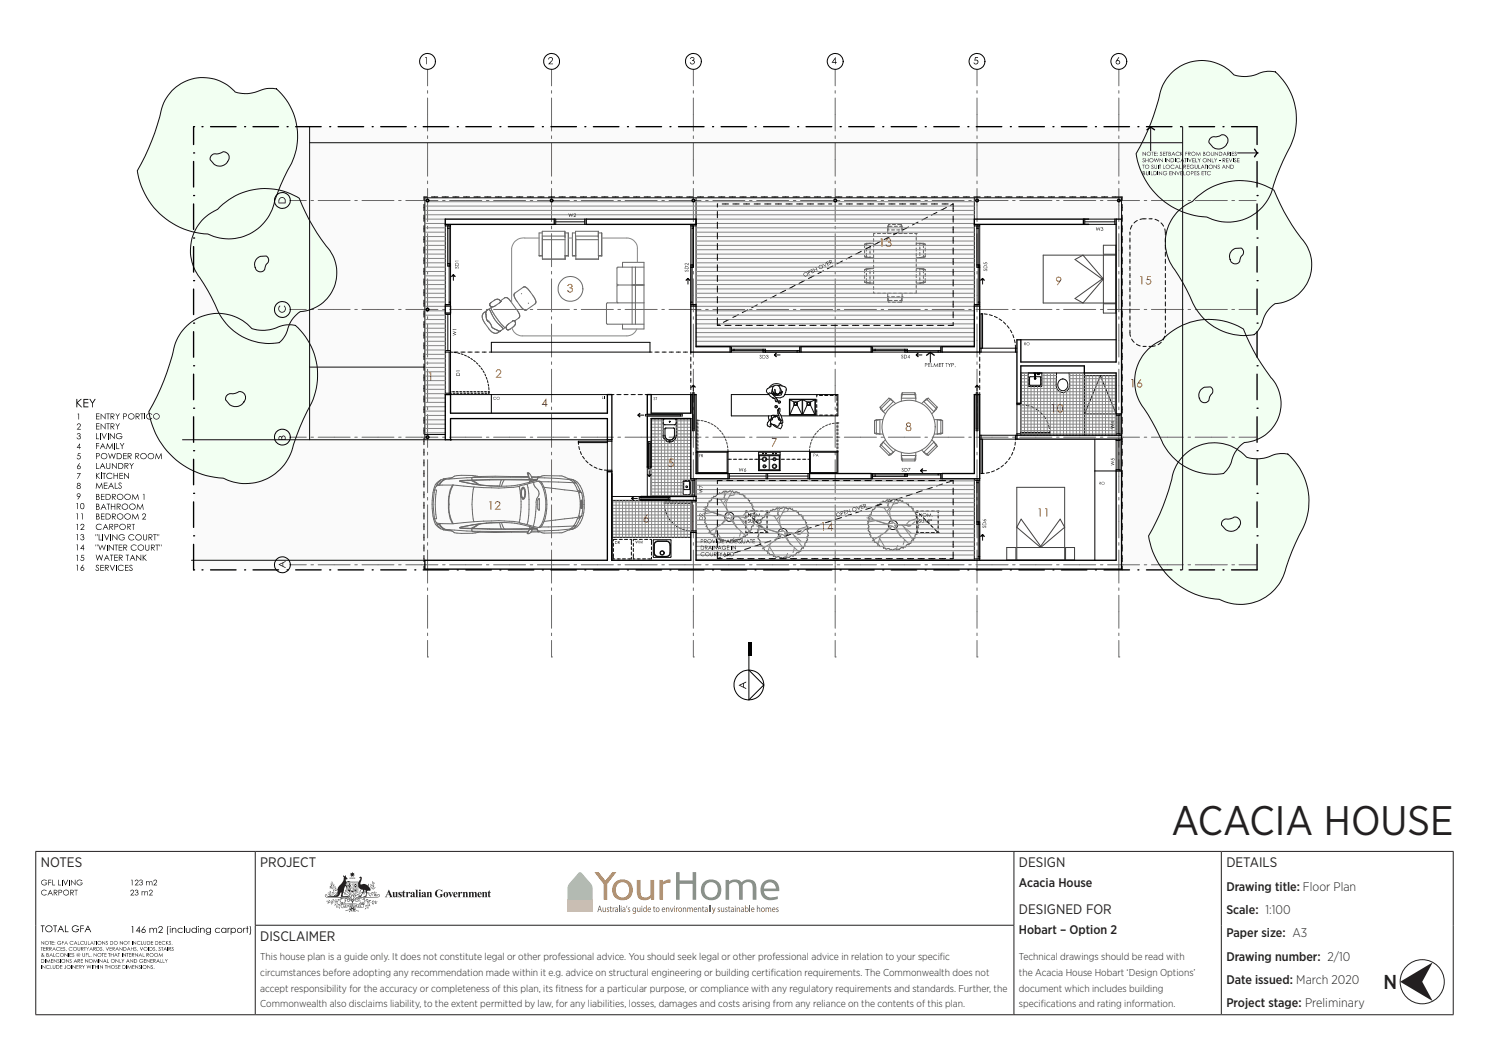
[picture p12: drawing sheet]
<svg xmlns="http://www.w3.org/2000/svg" width="420mm" height="297mm" viewBox="0 0 420 297" stroke-linecap="round" stroke-linejoin="round" font-family="sans-serif">
<defs><g id="words">
<text font-size="11.6" fill="#231f20" x="330.4" y="235.6">ACACIA HOUSE</text>
<text font-size="5.7" fill="#231f20" x="390.2" y="278.8">N</text>
<g font-size="3.9" fill="#231f20">
<text x="11.5" y="244.7">NOTES</text>
<text x="73.4" y="244.7">PROJECT</text>
<text x="287.4" y="244.7">DESIGN</text>
<text x="345.9" y="244.7">DETAILS</text>
<text x="287.4" y="257.9">DESIGNED FOR</text>
<text x="73.4" y="265.5">DISCLAIMER</text>
</g>
<g font-size="3.5" fill="#231f20">
<text x="287.4" y="250.2">Acacia House</text>
<text x="345.9" y="251.2">Drawing title: Floor Plan</text>
<text x="345.9" y="257.8">Scale: 1:100</text>
<text x="287.4" y="263.5">Hobart – Option 2</text>
<text x="345.9" y="264.4">Paper size: A3</text>
<text x="345.9" y="271">Drawing number: 2/10</text>
<text x="345.9" y="277.6">Date issued: March 2020</text>
<text x="345.9" y="284.1">Project stage: Preliminary</text>
</g>
<g font-size="2.8" fill="#231f20">
<text x="73.4" y="270.9">This house plan is a guide only. It does not constitute legal or other professional advice. You should seek legal or other professional advice in relation to your specif</text>
<text x="73.4" y="275.3">circumstances before adopting any recommendation made within it e.g. advice on structural engineering or building certif</text>
<text x="217.4" y="275.3">ication requirements. The Commonwealth does not</text>
<text x="265.1" y="270.9">ic</text>
<text x="287.4" y="270.9">Technical drawings should be read with</text>
<text x="287.4" y="275.3">the Acacia House Hobart ‘Design Options’</text>
<text x="73.4" y="279.7">accept responsibility for the accuracy or completeness of this plan, its f</text>
<text x="156.7" y="279.7">itness for a particular purpose, or compliance with any regulatory requirements and standards. Further, the</text>
<text x="287.4" y="279.7">document which includes building</text>
<text x="73.4" y="284.1">Commonwealth also disclaims liability, to the extent permitted by law, for any liabilities, losses, damages and costs arising from any reliance on the contents of this plan.</text>
<text x="287.4" y="284.1">specif</text>
<text x="293.6" y="284.1">ications and rating information.</text>
</g>
</g></defs>
<g fill="#231f20">
<path d="M109.7 250.9l1.1 2.2h-1l.2-.2-.1-.4h-.8l-.1 .4 .3 .2h-.7zM109.5 251.6l-.3 .7h.6z" fill-rule="evenodd"/>
<path d="M115.9 251.8a.59 .59 0 0 1 .6-.3 .59 .59 0 0 1 .4 .6l.1 .7 .1 .1a.33 .33 0 0 1-.3 .2 .33 .33 0 0 1-.3-.3l-.2 .2a.35 .35 0 0 1-.5-.1 .35 .35 0 0 1 .2-.5l.5-.3-.1-.4-.3 .1 .1 .3a.23 .23 0 0 1-.4 0 .23 .23 0 0 1 .1-.3zM116.3 252.4l-.1 .2 .1 .2 .2-.1v-.5z" fill-rule="evenodd"/>
<path d="M118.2 251.1a.25 .25 0 0 1 .5 0 .25 .25 0 0 1-.5 0zM118 251.6h.6l.1 1.3 .1 .2h-.8l.2-.3z" fill-rule="evenodd"/>
<path d="M119 251.8a.59 .59 0 0 1 .7-.3 .59 .59 0 0 1 .4 .6v.7l.2 .1a.33 .33 0 0 1-.3 .2 .33 .33 0 0 1-.3-.3l-.2 .2a.35 .35 0 0 1-.6-.1 .35 .35 0 0 1 .3-.5l.5-.3-.1-.4-.3 .1v.3a.23 .23 0 0 1-.3 0 .23 .23 0 0 1 0-.3zM119.5 252.4l-.2 .2 .2 .2 .2-.1v-.5z" fill-rule="evenodd"/>
<path d="M125 252.3a.75 .75 0 0 1 1.5 0 .75 .75 0 0 1-1.5 0zM125.6 251.7l-.1 .6a.41 .41 0 0 0 0 .4 .41 .41 0 0 0 .4 .3l.1-.3a.61 .61 0 0 0-.3-1z" fill-rule="evenodd"/>
<path d="M128 251.8a.58 .58 0 0 1 .7-.2 .58 .58 0 0 1 .3 .7h-.7a.41 .41 0 0 0 .2 .5 .41 .41 0 0 0 .5-.2 .66 .66 0 0 1-1 .4 .66 .66 0 0 1-.1-1.1zM128.4 251.7l-.2 .5h.5l-.1-.4z" fill-rule="evenodd"/>
<path d="M134.9 251.8a.58 .58 0 0 1 .7-.2 .58 .58 0 0 1 .3 .7h-.8a.41 .41 0 0 0 .2 .5 .41 .41 0 0 0 .5-.2 .66 .66 0 0 1-.9 .4 .66 .66 0 0 1-.1-1.1zM135.2 251.7l-.1 .5h.4l-.1-.4z" fill-rule="evenodd"/>
</g>
<g fill="#231f20">
<path d="M110.7 251.6h.6l.1 1.3 .2-.2-.1-1.1h.6l.1 1.5h-.6v-.2a.45 .45 0 0 1-.5 .2 .45 .45 0 0 1-.3-.6z"/>
<path d="M112.5 251.7l.7-.1 .1 .5-.4-.4-.2 .2a.63 .63 0 0 1 .6 .5 .63 .63 0 0 1-.3 .7h-.6v-.5l.4 .4 .2-.3a.71 .71 0 0 1-.5-1z"/>
<path d="M114 251.1v.5h.4l-.4 .2v1l.3-.1a.38 .38 0 0 1-.5 .4 .38 .38 0 0 1-.2-.6v-.7l-.2-.1z"/>
<path d="M114.5 251.6h.6v.3l.2-.3a.23 .23 0 0 1 .4 .1 .23 .23 0 0 1-.1 .3 .23 .23 0 0 1-.4-.1l-.1 .8 .2 .4h-.8l.1-.4z"/>
<path d="M117.2 251h.6v1.9l.1 .2h-.7l.1-.3v-1.7z"/>
<path d="M120.3 251.6h.6v.2a.45 .45 0 0 1 .6-.2 .45 .45 0 0 1 .2 .6l.2 .9h-.7v-1.3l-.3 .2 .2 1.1h-.8l.2-.4z"/>
<path d="M123 251.2a1.56 1.56 0 0 1 1.6-.1l.1-.2v.7a.8 .8 0 0 0-1-.5 .8 .8 0 0 0-.5 1.1 .69 .69 0 0 0 1 .7v-.6l-.2-.1h1l-.2 .1-.1 .6a1.21 1.21 0 0 1-1.6 0 1.21 1.21 0 0 1-.1-1.7z"/>
<path d="M126.4 251.6h.8l-.2 .2 .3 .7 .3-.7-.2-.2h.5l-.7 1.5z"/>
<path d="M129.1 251.6h.6v.3l.3-.3a.23 .23 0 0 1 .3 .1 .23 .23 0 0 1-.1 .3 .23 .23 0 0 1-.3-.1l-.2 .8 .2 .4h-.8l.2-.4z"/>
<path d="M130.5 251.6h.6v.2a.45 .45 0 0 1 .6-.2 .45 .45 0 0 1 .2 .6l.1 .9h-.7v-1.3l-.2 .2 .1 1.1h-.7l.1-.4z"/>
<path d="M132.2 251.6h.5v.2a.46 .46 0 0 1 .9 0 .47 .47 0 0 1 .6-.2 .47 .47 0 0 1 .2 .5l.2 1h-.7l.1-.4-.1-.9-.3 .2 .2 1.1h-.8l.2-.4-.2-.9-.3 .2 .2 1.1h-.7l.1-.4z"/>
<path d="M135.9 251.6h.6v.2a.45 .45 0 0 1 .6-.2 .45 .45 0 0 1 .3 .6l.1 .9h-.7v-1.3l-.3 .2 .2 1.1h-.8l.2-.4z"/>
<path d="M138.1 251.1v.5h.4l-.4 .2v1l.3-.1a.38 .38 0 0 1-.5 .4 .38 .38 0 0 1-.2-.6v-.7l-.2-.1z"/>
<path d="M98.1 250.7l.3 .4 .4-.4-.1 .8-.3 .1v-.3h-.2z"/>
<path d="M105.1 248.5l.1 .7z"/>
<path d="M93.6 248.6l.2 .6z"/>
<path d="M105.4 248.8l.1 .2z"/>
<path d="M105 249.2l.1 .1z"/>
<path d="M93.8 249.2l.1 .2z"/>
<path d="M93.5 249.3h.2z"/>
<path d="M103.9 249.2l.1 .7z"/>
<path d="M104.6 249.3l.1 .7z"/>
<path d="M105.2 249.3l.1 .2z"/>
<path d="M93.8 249.5l.1 .1z"/>
<path d="M105.2 249.7l.3-.2-.5 .5z"/>
<path d="M93.3 249.6l.5 .4z"/>
<path d="M105.5 249.8l-.1 .4-.3 .1z"/>
<path d="M104.4 249.9l.2 .1z"/>
<path d="M93 250l.6 .2z"/>
<path d="M92.9 250.5l1.2-.2 .1-1-.1 .9 1.1 .7 .5-1a2.25 2.25 0 0 0 1.1-3l.5 .3 .2-.3v.4l.5 .6a.5 .5 0 0 0-.4 .3 .5 .5 0 0 0 .1 .6l.5-.3 .7 .2-1.1 .1-.3 .7 .4 .6-.1 .5-.1-.4a.35 .35 0 0 0-.5-.1 .35 .35 0 0 0-.1 .4l-.4 2v.2h.5a.88 .88 0 0 1 1.2 .3l-2.2-.1 .1-1.2-.3 .1a1.4 1.4 0 0 1-1 1.2l-2.7-.1 1.6-.2a.8 .8 0 0 0 1.1-.4l.1 .1 .1-.5-.6 .6-.4 .1 1-.8-1.7 .3 1.2-.4a.52 .52 0 0 0 .6-.5 .52 .52 0 0 0-.7-.5 .52 .52 0 0 0-.3 .7l-.1 .2a.54 .54 0 0 1-.1-.6 .54 .54 0 0 1 .5-.3 1.73 1.73 0 0 0-1.7-.2z"/>
<path d="M98 249l.1 2.5 1.3 .8 1.2-.8 .1-2.5zM98.7 249h.2v.6h-.2zM98.8 249.7l.1 .1zM98.1 250h.3v.5h-.3zM98.1 249.7l.1 .2zM98.5 250.3l.1 .1zM98.3 249.7l.4 .2h-.3zM98.5 249.2l.1 .1zM98.1 249h.3v.6h-.3zM98.1 250.6h.8v1.4l-.8-.6zM98.7 250h.2v.5h-.2zM99 250.6h.8v1.4l-.4 .2-.4-.2zM99 249h.8v1.5h-.8zM99.8 250.6h.9l-.1 .8-.8 .6zM99.8 249h.9v1.5h-.9z"/>
<circle cx="97.2" cy="252.1" r=".08"/>
<circle cx="101.8" cy="251.6" r=".08"/>
<circle cx="101.4" cy="251.8" r=".08"/>
<circle cx="97.1" cy="252.3" r=".08"/>
<circle cx="97.4" cy="252.3" r=".09"/>
<circle cx="93.4" cy="249.1" r=".09"/>
<circle cx="105.7" cy="249.2" r=".09"/>
<circle cx="105.4" cy="249.2" r=".09"/>
<circle cx="93.4" cy="249.4" r=".09"/>
<circle cx="93.6" cy="249.6" r=".09"/>
</g>
<g fill="#231f20">
<path d="M94.6 250l.1 .1z"/>
<path d="M94.3 250.1l.1 .1z"/>
</g>
<g fill="#231f20">
<path d="M104.5 250.2l.2 .1z"/>
<path d="M104.8 250.2l.1 .1z"/>
<path d="M93.1 250.2h.1z"/>
<path d="M94.6 250.3h.2z"/>
<path d="M105.8 250.4h.2z"/>
<path d="M93.8 250.5h.2z"/>
<path d="M105.2 250.5h.2z"/>
<path d="M93.4 250.6l.2 .1z"/>
<path d="M104.9 250.7l.6 .1z"/>
<path d="M93.7 250.7l.1 .1z"/>
<path d="M94.1 250.7l.1 .1z"/>
<path d="M99.1 251.1l.5 .3-.1-.5 .1 .1a.46 .46 0 0 1 .1 .5 .46 .46 0 0 1-.5 .2z"/>
<path d="M97.5 250.9v.7z"/>
<path d="M101.6 250.9v.6z"/>
<path d="M94.6 251.1h.4l-.6 .2z"/>
<path d="M93 251.3l.4 .5-.3-.1z"/>
<path d="M101.3 251.4l.1 .1z"/>
<path d="M101.2 247.6l.6-.3a1.41 1.41 0 0 1-.1 1.7v.4a1.86 1.86 0 0 1 2.7 1.8l-.1 .1a.64 .64 0 0 0-.8 .1 .64 .64 0 0 0-.1 .7l-.1 .8h-.9a1.04 1.04 0 0 0 .8-.8 1.04 1.04 0 0 0-.4-1.1l-.7 1.3a.73 .73 0 0 1-.4 .7 .73 .73 0 0 1-.8-.1 1.58 1.58 0 0 0 1.3-2l-.8-.3-.4-.5v-1.2l.7-1.2z"/>
<path d="M105.5 251.6l.3-.1-.6 .5z"/>
<path d="M92.7 251.7l.1 .1z"/>
<path d="M93.6 251.7l.6 .1z"/>
<path d="M97.4 251.7l.1 .1z"/>
<path d="M102.5 251.9h.2z"/>
<path d="M93.3 251.9v.1z"/>
<path d="M92.8 251.9l.1 .2z"/>
<path d="M102.8 251.9l.2 .1z"/>
<path d="M105.6 252h.1z"/>
<path d="M106 252h.1z"/>
<path d="M103.7 252.1h.1z"/>
<path d="M102.4 252.1l.1 .1z"/>
<path d="M104.2 252.1l.1 .1z"/>
<path d="M105.5 252.2h.7z"/>
<path d="M92.6 252.3l.6-.1z"/>
<path d="M104.7 252.2l.1 .1z"/>
<path d="M93.9 252.2h.2z"/>
<path d="M93 252.5l.4-.2-.5 .4z"/>
<path d="M104.8 252.4l.1 .1z"/>
<path d="M105.5 252.4l.5 .1-.1 .3z"/>
<path d="M106.1 252.4l.2 .1z"/>
<path d="M104.1 252.4l.5 .5z"/>
<path d="M93.5 252.5h.1z"/>
<path d="M105 252.6h.1z"/>
<path d="M102.4 253.5l.6-.2z"/>
<path d="M95.9 253.5l.2 .1z"/>
<path d="M102.8 253.6h.1z"/>
<path d="M103.2 253.8l.7-.2z"/>
<path d="M94.6 253.7l.1 .1z"/>
<path d="M92.7 253.8l.5 .5z"/>
<path d="M104 254.1l.7-.2z"/>
<path d="M103.7 253.9l.2 .1z"/>
<path d="M93.4 253.9l.6 .4z"/>
<path d="M105.1 254.1l.3-.2-.5 .5z"/>
<path d="M105.8 254.1l.2-.1-.4 .5z"/>
<path d="M92.4 254.1l.1 .1z"/>
<path d="M92.6 254.2h.2z"/>
<path d="M106.3 254.2l.1 .1z"/>
<path d="M105.4 254.2l.2 .1z"/>
<path d="M106 254.2l.1 .2z"/>
<path d="M92.2 254.3l.2 .1z"/>
<path d="M105.2 254.4l.1 .1z"/>
<path d="M105.6 254.7l.4-.3 .2 .5z"/>
<path d="M103.9 254.5l.2 .1z"/>
<path d="M93.3 254.6l.1 .1z"/>
<path d="M93.6 254.8l.2-.2-.4 .5z"/>
<path d="M103.8 254.6l.2 .2z"/>
<path d="M104.1 254.7l.2 .1z"/>
<path d="M94.4 254.7l.2 .1z"/>
<path d="M94.8 254.7h.1z"/>
<path d="M104.9 254.7l.5 .4z"/>
<path d="M95.2 254.9l.1 .1z"/>
<path d="M104 255l.4 .6z"/>
<path d="M95.3 255.1l.7-.1z"/>
<path d="M94.4 255.2l.5-.2-.6 .4z"/>
<path d="M103 255.3h.6z"/>
<path d="M103.7 255.4l.2 .2z"/>
<path d="M104 255.5l.1 .1z"/>
<path d="M94.9 255.6v.2z"/>
<path d="M95 255.9l.3-.3-.4 .4z"/>
<path d="M95.5 255.7l.3 .6z"/>
<path d="M103.3 255.7l.1 .1z"/>
<path d="M103.7 255.8l.3 .4z"/>
<path d="M103.5 256l.1 .1z"/>
<path d="M103.1 256.1h.2l-.4 .4z"/>
<path d="M103.5 256.3h.2z"/>
<path d="M99.3 249.6l.2 .1z"/>
<path d="M99.1 249.9l.2 .1z"/>
<path d="M99.5 249.9l.1 .1z"/>
<path d="M99.2 250.2h.2v.2z"/>
<path d="M98.8 246.2l.4 .1 .2-.4 .1 .4 .5-.1-.2 .4 .3 .2-.4 .1v.5l-.3-.3-.4 .3 .1-.5-.5-.1 .4-.2z"/>
<path d="M97.2 255.3l.3-.1 .2 .5 .1-.2-.2-.3 .2-.1v.6l-.3 .1z"/>
<path d="M97.9 255.2l.4-.2v.2h-.3l.4 .4-.4 .1v-.2h.3z"/>
<path d="M98.4 255h.6v.1l-.2-.1 .1 .5-.3 .1v-.6l-.2 .2z"/>
<path d="M100.5 255.1h.3l-.1 .5h.3v.1l-.6-.1z"/>
<path d="M101.1 255.2l.3 .1-.1 .5-.3-.1z"/>
<path d="M99.9 250.9l.1 .1 .2-.2 .3 .3-.1-.2 .2-.1-.1 .1v.5l-.3 .1v-.2l-.3 .2 .1-.3z"/>
<path d="M91.7 252.4v.4l.5 .4h5.7l.5 .1 .2 .3-.6-.3-1.3 .1-.7-.2-.2 .1 .7 .2-.7 .3-.6-.2 .5 .2a1.14 1.14 0 0 1-1.7-.1h-.2l1.1 .5-1.9 .2-.7 .4h.3a.59 .59 0 0 1 1-.2l.9-.2 .1 .2v-.2l.7-.2-.1 1.1a1.07 1.07 0 0 1 .8-1.5l-.1 .8 .1-.5a1.43 1.43 0 0 1 1.4-.7l-.3 .6-.2 1.1 .3-.4 .5 .1a.71 .71 0 0 1-.6-.7 .71 .71 0 0 1 .5-.7l-.2 .5 .1 .5v-.6a.58 .58 0 0 1 .6-.3 .58 .58 0 0 1 .5 .5l-.6 .1v-.3l.4-.1-.5-.1a.47 .47 0 0 0 .3 .7 .47 .47 0 0 0 .6-.4l.7 .9 .6-.9a.46 .46 0 0 0 .5 .4 .46 .46 0 0 0 .3-.6l-.4 .2h.4a.34 .34 0 0 1-.4 .3 .34 .34 0 0 1-.1-.6 .59 .59 0 0 1 .8 .1 .59 .59 0 0 1 0 .7l.2-.3-.3-.6a.8 .8 0 0 1 .5 .7 .8 .8 0 0 1-.4 .7l.4-.2v.2l.1-.3 .3 .5-.7-1.6h.2a1.46 1.46 0 0 1 1.5 1l-.3-.7a1.17 1.17 0 0 1 .8 1.9l.3-.6-.1-.6 .2-.1-.4-.2 1.8 .4-1.7-.5a4.7 4.7 0 0 0-3.3-.6l.6-.3 5.8-.1a.42 .42 0 0 0 .4-.5 .42 .42 0 0 0-.5-.3l-.1 .4 .2-.4 .3 .3-.3 .4h-3.9a3.2 3.2 0 0 0-2.7 .5l-.4 .6a1.56 1.56 0 0 1 2-1.6l-.8-.1a2.79 2.79 0 0 1 2.8-.4l-.1-.2 1.7 .5-.6-.3 .5-.4h-.1a1.81 1.81 0 0 1-1.9 0h-.5l1.8-.8 .3-.4-.3 .3-3.3 1.3-1 .7v-.5l-.1 .7-.5 .9 .2-1.4-.3 1.1a.69 .69 0 0 1-.4-1l-.2 .4 .4 .9-.7-1.1v-.5l-.2 .4-1.5-.9 .4 .3a3.1 3.1 0 0 1 1.9 2.1l-.6-.8-.5-.3h-5.8l-.4-.1-.1-.3 .2-.2 .2 .3v-.4zM99.4 253.8v.5z"/>
<path d="M98.6 247.6l1.6 .1-1.5 .1zM98.9 247.6l.3 .1zM99.5 247.6l.2 .1zM100.1 247.6v.2z"/>
<path d="M100 249.2h.5v1.2h-.5zM100.1 249.7v.2h.3v-.2zM100.2 249.7l.2 .1z"/>
<path d="M99.1 255h.5l.2 .5-.4-.2v.2h-.3zM99.3 255l.2 .2z"/>
<path d="M100.1 255l.3 .6h-.3v-.2l-.4 .1zM100 255.2l-.1 .2h.2z"/>
<path d="M101.7 255.3l.3 .6-.5-.2-.2 .1zM101.6 255.5l-.1 .2h.2z"/>
<path d="M99.2 249.2v.3h.3v-.3zM99.2 249.3h.3z"/>
<path d="M97.7 248.7l.1 3 1.6 1 1.5-1 .1-3zM97.8 248.8h3.1l-.1 2.8-1.4 .9-1.4-.8-.2-.4z"/>
<path d="M96.9 255.4l.4 .5-.5-.1-.1 .1zM96.9 255.5l-.1 .2h.2z"/>
<path d="M96.2 254.5v1h-.7l.7 .1 .1 .4 .4 .1 2-.3-.2 .4 .2 .2-1.3 .4 .1 .2 1.3-.4-.4 .6 .2 .1 .7-1-.3 .4a.47 .47 0 0 0 .3 .5 .47 .47 0 0 0 .6-.2l.4 .2-.3-.6 1.1 .5 .2-.2-1.2-.5 .2-.4-.4-.2h.4a2.9 2.9 0 0 0 2.2 .1l.1-.2a.83 .83 0 0 0-.3-1.3l-.3 .3v.4a10.3 10.3 0 0 0-5.2 0v-.5zM97.6 256.8l.6-.1zM100.6 256.8l.6 .1zM96.3 254.5l.4 .1-.1 .2 .1-.2a.26 .26 0 0 0-.4 0 .26 .26 0 0 0 0 .4zM96.4 254.9l.2 .2zM96.4 254.6l.1 .2zM98.8 255.8h.2l-.3 .3 .2 .3-.3-.1zM98.4 256.6l.4-.1zM98.9 256.6l-.3 .5zM98.7 256h.4l-.1 .2zM99.2 256l-.1 .2zM99 255.8h.2zM99.3 255.7l.2 .2-.1 .2zM99.6 255.8h.2zM99.1 256.7a.3 .3 0 0 1 .6 0 .3 .3 0 0 1-.6 0zM99.3 256.4l-.2 .4zM99.1 256.9l.7 .1zM99.8 256.5l.3 .6zM100 256.5l.3 .1zM100.2 256v.3l-.3 .1zM99.7 256.1a.2 .2 0 0 1 .4 0 .2 .2 0 0 1-.4 0zM96.2 255.1l.3 .1a13.9 13.9 0 0 1 5.8 0l.3-.1-.2 .7a4.2 4.2 0 0 1-2.7-.2l-2.1 .3a.77 .77 0 0 1-.8 .2 .77 .77 0 0 1-.5-.7zM102.1 255h.3zM102.4 254.7l-.1 .2zM102.1 254.6a.31 .31 0 0 1 .5-.1 .31 .31 0 0 1-.1 .5l.1-.3-.3-.1-.1 .3z"/>
<circle cx="94.5" cy="250.3" r=".08"/>
<circle cx="105.6" cy="250.3" r=".09"/>
<circle cx="93.7" cy="250.5" r=".09"/>
<circle cx="105.7" cy="250.6" r=".1"/>
<circle cx="93" cy="251.8" r=".09"/>
<circle cx="105.9" cy="251.8" r=".09"/>
<circle cx="106.2" cy="251.8" r=".1"/>
<circle cx="92.5" cy="251.9" r=".09"/>
<circle cx="93.1" cy="252" r=".08"/>
<circle cx="102.7" cy="252.2" r=".08"/>
<circle cx="94.6" cy="252.2" r=".09"/>
<circle cx="104" cy="252.2" r=".09"/>
<circle cx="93.6" cy="252.3" r=".09"/>
<circle cx="105.1" cy="252.4" r=".08"/>
<circle cx="93.8" cy="252.4" r=".09"/>
<circle cx="106.2" cy="252.7" r=".1"/>
<circle cx="94.9" cy="253.8" r=".07"/>
<circle cx="94.8" cy="254" r=".09"/>
<circle cx="92.2" cy="254.2" r=".09"/>
<circle cx="93.5" cy="254.2" r=".08"/>
<circle cx="94.9" cy="254.5" r=".08"/>
<circle cx="106.3" cy="254.5" r=".09"/>
<circle cx="105.4" cy="254.8" r=".1"/>
<circle cx="103.9" cy="255.3" r=".09"/>
<circle cx="94.8" cy="255.4" r=".09"/>
<circle cx="95.1" cy="255.4" r=".09"/>
<circle cx="103.1" cy="255.7" r=".09"/>
<circle cx="101.2" cy="251.6" r=".08"/>
<circle cx="97.2" cy="251.7" r=".09"/>
<circle cx="92.6" cy="254.4" r=".09"/>
</g>
<g fill="#7a5b4b">
<path d="M170 256h.2v.9l.2 .2 .3-.2v-.9h.2v1.2l-.2-.2-.4 .3-.3-.3z"/>
<path d="M171.3 256h.5l-.4 .3a.48 .48 0 0 1 .4 .5 .48 .48 0 0 1-.5 .4l-.1-.2 .2 .1 .3-.2-.5-.4z"/>
<path d="M172.1 255.7l.2-.1v.4h.3v.1h-.3l.2 1.2-.4-.3v-.9h-.1z"/>
<path d="M172.8 256l.2 .2 .4-.3-.4 .6v.7h-.2z"/>
<path d="M174.6 255.4h.2v1.8h-.2z"/>
<path d="M176.7 255.5l.3-.1-.4 .7z"/>
<path d="M177.3 256h.4l-.4 .3a.48 .48 0 0 1 .4 .5 .48 .48 0 0 1-.5 .4l-.1-.2 .3 .1 .2-.2-.5-.4z"/>
<path d="M179.7 256h.2v.9l.3 .2 .2-.2v-.9h.2l.1 1.2-.2-.2-.4 .3-.3-.3z"/>
<path d="M184.4 255.7l.1-.1v.4h.3v.1h-.3l.3 1.2-.4-.3v-.9h-.2z"/>
<path d="M187.8 256l.2 .2 .4-.3 .3 .2 .1 1.1h-.2v-.9l-.3-.2-.2 .3-.1 .8h-.2z"/>
<path d="M189 256h.2l.3 1 .3-1h.2l-.4 1.2h-.2z"/>
<path d="M190.7 256l.2 .2 .3-.3-.3 .6v.7h-.2z"/>
<path d="M192.6 256l.2 .2 .4-.3 .3 .2 .1 1.1h-.2l-.1-.9-.2-.2-.3 .3v.8h-.2z"/>
<path d="M193.9 256l.1 .2a.35 .35 0 0 1 .4-.3 .35 .35 0 0 1 .3 .3l.4-.3 .3 .3v1h-.2v-.9l-.2-.2-.2 .2-.1 .9h-.1l-.1-.9-.2-.2-.2 .3v.8h-.2z"/>
<path d="M196.9 256l.1 .2 .4-.3 .3 .2 .1 1.1h-.2v-.9l-.3-.2-.2 .3v.8h-.2z"/>
<path d="M198.1 255.7l.2-.1v.4h.3v.1h-.3l.2 1.2-.3-.3-.1-.9h-.1z"/>
<path d="M199.9 255.4h.2v1.8h-.2z"/>
<path d="M200.4 255.4h.2v1.8h-.2z"/>
<path d="M200.8 256h.2l.3 1 .3-1h.3l-.6 1.5-.4 .3 .3-.6z"/>
<path d="M202.6 256h.5l-.5 .3a.48 .48 0 0 1 .5 .5 .48 .48 0 0 1-.6 .4l-.1-.2 .3 .1 .2-.2-.4-.4z"/>
<path d="M203.3 256h.2l.1 .9 .2 .2 .3-.2v-.9h.2v1.2l-.2-.2-.4 .3-.3-.3z"/>
<path d="M204.7 256h.5l-.5 .3a.48 .48 0 0 1 .5 .5 .48 .48 0 0 1-.6 .4v-.2l.2 .1 .2-.2-.4-.4z"/>
<path d="M205.5 255.7l.2-.1v.4h.3v.1h-.3l.2 1.2-.4-.3v-.9h-.2z"/>
<path d="M207.8 256l.2 .2 .4-.3 .3 .2v1.1h-.2v-.9l-.2-.2-.3 .3v.8h-.2z"/>
<path d="M211.4 255.4h.2v1.8h-.2z"/>
<path d="M213.5 255.4h.2v.8l.3-.3 .4 .2v1.1h-.2v-.9l-.2-.2-.3 .3v.8h-.2z"/>
<path d="M216 256l.1 .2a.35 .35 0 0 1 .4-.3 .35 .35 0 0 1 .3 .3l.4-.3 .3 .3v1h-.2v-.9l-.2-.2-.2 .2-.1 .9h-.1l-.1-.9-.2-.2-.2 .3v.8h-.2z"/>
<path d="M219.1 256h.5l-.5 .3a.48 .48 0 0 1 .5 .5 .48 .48 0 0 1-.6 .4l-.1-.2 .3 .1 .2-.2-.4-.4z"/>
<path d="M169.1 255.7l-.2 .8h.5zM169 255.5h.3l.5 1.7h-.2l-.2-.5h-.5l-.2 .5h-.2z"/>
<path d="M173.6 256.8a.3 .3 0 0 0 .6 0 .3 .3 0 0 0-.6 0zM173.5 256.1l.4-.2 .4 .3v1l-.2-.1a.38 .38 0 0 1-.6 0 .38 .38 0 0 1 .1-.6l.5-.2z"/>
<path d="M175.1 256h.2v1.2h-.2zM175.1 255.5l.2 .2z"/>
<path d="M175.7 256.8a.3 .3 0 0 0 .6 0 .3 .3 0 0 0-.6 0zM175.6 256.1l.4-.2 .4 .3v1l-.2-.1a.38 .38 0 0 1-.6 0 .38 .38 0 0 1 .1-.6l.5-.2z"/>
<path d="M178.7 256.2l-.1 .4 .1 .4a.41 .41 0 0 0 .5-.4 .41 .41 0 0 0-.5-.4zM178.5 256.1l.4-.2 .3 .3 .2-.2v1.1a.59 .59 0 0 1-.2 .6 .59 .59 0 0 1-.7 0v-.2l.5 .1 .2-.6-.3 .2a.67 .67 0 0 1-.4-1.1z"/>
<path d="M181 256h.2v1.2h-.2zM181 255.5l.1 .2z"/>
<path d="M181.7 256.2l-.1 .4 .1 .4a.42 .42 0 0 0 .5-.4 .42 .42 0 0 0-.5-.4zM182.2 255.4h.2v1.8l-.2-.2-.1 .1a.56 .56 0 0 1-.7-.5 .56 .56 0 0 1 .8-.5z"/>
<path d="M183 256.2l-.2 .3h.6l-.1-.3zM182.8 256.1l.4-.2 .2 .1 .2 .6h-.8l.2 .4h.5a.53 .53 0 0 1-.7 .1 .53 .53 0 0 1-.1-.7z"/>
<path d="M185.3 256.2l-.1 .4 .1 .4a.43 .43 0 0 0 .5-.4 .43 .43 0 0 0-.5-.4zM184.8 256.6a.6 .6 0 0 1 1.2 0 .6 .6 0 0 1-1.2 0z"/>
<path d="M187 256.2l-.2 .3h.6l-.1-.3zM186.8 256.1l.4-.2 .2 .1 .2 .6h-.8l.2 .4h.5a.53 .53 0 0 1-.7 .1 .53 .53 0 0 1-.1-.7z"/>
<path d="M190.2 256h.2v1.2h-.2zM190.2 255.5l.2 .2z"/>
<path d="M191.7 256.2l-.2 .4 .2 .4a.43 .43 0 0 0 .5-.4 .43 .43 0 0 0-.5-.4zM191.2 256.6a.6 .6 0 0 1 1.2 0 .6 .6 0 0 1-1.2 0z"/>
<path d="M196 256.2l-.1 .3h.5l-.1-.3zM195.8 256.1l.4-.2 .3 .1 .1 .6h-.7l.1 .4h.5a.53 .53 0 0 1-.7 .1 .53 .53 0 0 1-.1-.7z"/>
<path d="M198.9 256.8a.3 .3 0 0 0 .6 0 .3 .3 0 0 0-.6 0zM198.8 256.1l.4-.2 .4 .3v1l-.2-.1a.38 .38 0 0 1-.6 0 .38 .38 0 0 1 .1-.6l.5-.2z"/>
<path d="M206.3 256.8a.3 .3 0 0 0 .6 0 .3 .3 0 0 0-.6 0zM206.2 256.1l.4-.2 .4 .3v1l-.2-.1a.38 .38 0 0 1-.6 0 .38 .38 0 0 1 .1-.6l.5-.2z"/>
<path d="M207.3 256h.2v1.2h-.2zM207.3 255.5l.2 .2z"/>
<path d="M209.1 256.8a.3 .3 0 0 0 .6 0 .3 .3 0 0 0-.6 0zM209 256.1l.4-.2 .4 .3v1l-.2-.1a.38 .38 0 0 1-.6 0 .38 .38 0 0 1 .1-.6l.5-.2z"/>
<path d="M210.4 256.3l-.1 .1a.41 .41 0 0 0 .1 .5 .41 .41 0 0 0 .4 .1l.1-.6-.3-.3zM210.1 255.4h.2v.8l.1-.2a.58 .58 0 0 1 .8 .6 .58 .58 0 0 1-.8 .6l-.1-.2-.2 .2z"/>
<path d="M212.2 256.2l-.2 .3h.6l-.1-.3zM212 256.1l.4-.2 .2 .1 .2 .6h-.8l.2 .4h.5a.53 .53 0 0 1-.7 .1 .53 .53 0 0 1-.1-.7z"/>
<path d="M215 256.2l-.1 .4 .1 .4a.43 .43 0 0 0 .5-.4 .43 .43 0 0 0-.5-.4zM214.5 256.6a.6 .6 0 0 1 1.2 0 .6 .6 0 0 1-1.2 0z"/>
<path d="M218.1 256.2l-.1 .3h.5l-.1-.3zM217.9 256.1l.4-.2 .3 .1 .1 .6h-.7l.1 .4h.5a.53 .53 0 0 1-.7 .1 .53 .53 0 0 1-.1-.7z"/>
</g>
<path d="M160.1 253.8h7.1v3.5h-7.1z" fill="#e9bd84"/>
<path d="M163.1 246.2l.4-.2 .5 .2 3 3.5 .2 .9v3.2h-7.1v-3.2l.2-1z" fill="#a9bfa3"/>
<path d="M190.7 246v7.8h1v-4.5h3.7v4.5h1v-7.8h-1v2.3h-3.7v-2.3zM199.2 249.4a1.98 1.98 0 0 1 2.5-.2 1.98 1.98 0 0 1 .7 2.4 1.89 1.89 0 0 1-2.2 1.5 1.89 1.89 0 0 1-1.5-2.1zM198.4 248.9a2.96 2.96 0 0 0 .5 4.6 2.96 2.96 0 0 0 4.4-1.3 2.96 2.96 0 0 0-2.1-4.1h-.7a2.78 2.78 0 0 0-2.1 .8zM204.7 248.2v5.6h1v-4.3a1.55 1.55 0 0 1 1.9-.6 1.55 1.55 0 0 1 .9 1.8v3.1h1v-4.2a1.53 1.53 0 0 1 1.9-.8 1.53 1.53 0 0 1 .9 1.9v3.1h1.1v-3.1a2.37 2.37 0 0 0-1.5-2.5 2.37 2.37 0 0 0-2.7 .7 2.52 2.52 0 0 0-3.5-.3l-.1-.4zM216 249.4a1.66 1.66 0 0 1 1.9-.4 1.66 1.66 0 0 1 .9 1.6h-3.3zM215.1 249a2.98 2.98 0 0 0-.2 3.7 2.98 2.98 0 0 0 3.5 1.1l1-.2v-.8a2.85 2.85 0 0 1-3.8-.9l-.1-.6h4.3a2.67 2.67 0 0 0-1.4-3 2.67 2.67 0 0 0-3.3 .7z" fill="#7e967e"/>
<path d="M167.7 246l2.6 3.4v4.4h1v-4.5l2.6-3.3h-1.2l-1.9 2.4-2-2.4zM174.2 249.4a1.98 1.98 0 0 1 2.5-.2 1.98 1.98 0 0 1 .7 2.4 1.89 1.89 0 0 1-2.2 1.5 1.89 1.89 0 0 1-1.5-2.1zM173.4 248.9a2.96 2.96 0 0 0 .5 4.6 2.96 2.96 0 0 0 4.4-1.3 2.96 2.96 0 0 0-2.1-4.1h-.6a2.78 2.78 0 0 0-2.2 .8zM179.6 248.2a7.4 7.4 0 0 0 .5 5.1 2.7 2.7 0 0 0 3.5-.1l.1 .6h.8v-5.6h-1v4.3a1.57 1.57 0 0 1-2 .6 1.57 1.57 0 0 1-.8-1.9v-3zM186 248.2v5.6h1v-4.3l.9-.4 1.2-.1v-.9l-1.1 .1-1 .5v-.5z" fill="#e08f1f"/>
<circle cx="401.2" cy="276.9" r="6.2" fill="#fff"/>
<circle cx="401.2" cy="276.9" r="6.2" fill="none" stroke="#231f20" stroke-width=".28"/>
<path d="M394.9 276.9l9.2-5.5-2.9 5.5 2.9 5.5z" fill="#231f20"/>
<path d="M10 240.1h400M10.1 240.2v45.9M72 240.2v20.7M286 240.2v20.7M344.5 240.2v45.9M409.9 240.2v45.9M71.9 261h214.2M72 261.1v25M286 261.1v25M10 286.2h400" fill="none" stroke="#231f20" stroke-width=".28"/>
<path d="M211.2 181.2h.9v3.7h-.9z" fill-rule="evenodd" fill="#000"/>
<path d="M54.6 35.7v125h300v-125zM125.6 61.8h70.7v36h78.5v-36h41.6v98.7h-40.8v-2.5h-.8v-23h-78.5v23h79.3v2.5h-155.8v-2.5h51.5v-34h-45.7z" fill-rule="evenodd" fill="#fafafa"/>
<g fill="#f2fff2">
<path d="M52.1 92.5a12.8 12.8 0 0 1 19 .2 11.9 11.9 0 0 0 8.6-.9l1.9-.2a3.2 3.2 0 0 1 3.2 1.7 18.8 18.8 0 0 1 1.9 22.7 78.5 78.5 0 0 0-4.7 12.1 13.7 13.7 0 0 1-19 6.8 22.2 22.2 0 0 1-21-18.8 69.1 69.1 0 0 0 7.5-19.4l1.1-2.3z" fill-rule="evenodd"/>
<path d="M48.5 25.6a12.2 12.2 0 0 1 17.8 .3 10.3 10.3 0 0 0 7.7-.6l2.4-.4a3.1 3.1 0 0 1 3.1 1.6 18 18 0 0 1 1.6 21.6 50.1 50.1 0 0 0-4.4 11.1 13.2 13.2 0 0 1-18 6.8 21 21 0 0 1-20-17.8 66.3 66.3 0 0 0 7.2-18.4l.7-1.6z" fill-rule="evenodd"/>
<path d="M57.5 61.6l1.3-1.1 2.2-1.2a24.2 24.2 0 0 1 7.4-4.9 18.3 18.3 0 0 1 16 1.5 60.2 60.2 0 0 0 9.1 15.5 10.9 10.9 0 0 1-8.8 16.5 9.2 9.2 0 0 0-3.8 5.9l-1.2 1.9a2.97 2.97 0 0 1-2.9 1.2 16.2 16.2 0 0 1-16.1-11l-2.1-3.9-2.2-3.6a12.6 12.6 0 0 1 1.1-16.8z" fill-rule="evenodd"/>
<path d="M333.8 128.6a12.2 12.2 0 0 1 17.8 .3 11.1 11.1 0 0 0 8.3-.8l1.8-.2a3.1 3.1 0 0 1 3 1.7 17.9 17.9 0 0 1 1.7 21.5l-2.8 6.5a22.5 22.5 0 0 1-3.4 7.9 13.1 13.1 0 0 1-16.3 3.5 21.1 21.1 0 0 1-19.9-17.8 66.3 66.3 0 0 0 7.1-18.4l1.1-2.2z" fill-rule="evenodd"/>
<path d="M323.8 98.5l2.8-2a5.3 5.3 0 0 0 2.6-2 18.3 18.3 0 0 1 21.5-1.7 61.6 61.6 0 0 0 9.1 15.4 11 11 0 0 1-8.8 16.6 8.9 8.9 0 0 0-3.8 5.9l-1.2 1.9a2.95 2.95 0 0 1-2.8 1.2 16.2 16.2 0 0 1-16.2-11l-2.1-3.9-2.2-3.7a12.6 12.6 0 0 1 1.1-16.7z" fill-rule="evenodd"/>
<path d="M332.5 59.3l2-1.5 1.5-.8a24.2 24.2 0 0 1 7.4-4.9 18.2 18.2 0 0 1 16 1.6 60.1 60.1 0 0 0 9.1 15.4 11 11 0 0 1-8.8 16.5 9.4 9.4 0 0 0-3.9 5.9l-1.1 2a2.97 2.97 0 0 1-2.9 1.1 16.2 16.2 0 0 1-16.1-11l-2.1-3.9-2.2-3.6a12.5 12.5 0 0 1 1.1-16.8z" fill-rule="evenodd"/>
<path d="M330.8 20.2a12.2 12.2 0 0 1 17.3 .9 10.3 10.3 0 0 0 7.7-.7l2.4-.3a3 3 0 0 1 3 1.7 17.9 17.9 0 0 1 1.7 21.5 69.4 69.4 0 0 0-4.5 11.5 13.1 13.1 0 0 1-18 6.4 21.1 21.1 0 0 1-19.9-17.9 66.3 66.3 0 0 0 7.1-18.4l1.1-2.2z" fill-rule="evenodd"/>
</g>
<g fill="none" stroke="#696969" stroke-width=".28">
<path d="M120.6 19.6v4.6M155.6 19.6v4.6M195.6 19.6v4.6M235.6 19.6v4.6M275.6 19.6v4.6M315.6 19.6v4.6M120.6 25.6v.7M120.6 27.6v9.4M120.6 38.3v.8M155.6 25.6v.7M155.6 27.6v9.4M155.6 38.3v.8"/>
<path d="M195.6 25.6v.7M195.6 27.6v9.4M195.6 38.3v.8M235.6 25.6v.7M235.6 27.6v9.4M235.6 38.3v.8M275.6 25.6v.7M275.6 27.6v9.4M275.6 38.3v.8M315.6 25.6v.7M315.6 27.6v9.4M315.6 38.3v.8"/>
<path d="M81.9 56.6h4.5M87.7 56.6h.7M89.7 56.6h9.1M100.1 56.6h.7M102.1 56.6h9M112.4 56.6h.8M114.5 56.6h9M120.6 40.4v9.3M120.6 51.1v.7M120.6 53.2v9.3M124.8 56.6h.8M126.8 56.6h9.1"/>
<path d="M137.2 56.6h.7M139.2 56.6h9M149.6 56.6h.7M151.6 56.6h9M155.6 40.4v9.3M155.6 51.1v.7M155.6 53.2v9.3M161.9 56.6h.7M164 56.6h9M174.3 56.6h.7M176.3 56.6h9.1M186.7 56.6h.7"/>
<path d="M188.7 56.6h9M195.6 40.4v9.3M195.6 51.1v.7M195.6 53.2v9.3M199 56.6h.8M201.1 56.6h9M211.4 56.6h.7M213.4 56.6h9.1M223.8 56.6h.7M225.8 56.6h9.1M235.6 40.4v9.3M235.6 51.1v.7"/>
<path d="M235.6 53.2v9.3M236.1 56.6h.8M238.2 56.6h9M248.5 56.6h.8M250.6 56.6h9M260.9 56.6h.7M262.9 56.6h9M273.3 56.6h.7M275.3 56.6h9M275.6 40.4v9.3M275.6 51.1v.7M275.6 53.2v9.3"/>
<path d="M285.6 56.6h.7M287.7 56.6h9M298 56.6h.7M300 56.6h9.1M310.4 56.6h.7M312.4 56.6h9M315.6 40.4v9.3M315.6 51.1v.7M315.6 53.2v9.3M322.7 56.6h.8M324.8 56.6h9M335.1 56.6h.7"/>
<path d="M337.1 56.6h9.1M347.5 56.6h.7M349.5 56.6h4.5M354 56.6h.1M120.6 63.8v.8M120.6 65.9v9.3M120.6 76.5v.8M120.6 78.7v9.3M152.1 72.1h.8M152.9 72.1h-.8M152.9 66.6l.1 1M152.9 66.6h6.4l.1 .4"/>
<path d="M152.9 67.1v5M152.9 65.7h-.8v6.4M153 73.1h6.4M153 67.6h6.4M153 67.6v5.5M155.6 63.8v.8M155.6 65.9v9.3M155.6 76.5v.8M155.6 78.7v9.3M159.3 65.2l.1 .5h.9M159.3 65.2l.1 6.9M159.3 65.2h-6.4v1.4"/>
<path d="M159.4 72.2v.9M159.4 73.1h.1M159.4 72.1h.9M159.4 72.1v.1M159.4 72.2h1M160.3 72.1l.1 .1M160.3 65.7l.1 6.5M160.3 65.7v6.4M161.5 72.1l.9 .1zM162.3 65.7h-.8v6.4M162.3 66.6l.1 1h6.4M162.3 66.6h6.4"/>
<path d="M162.4 67.1v6h6.4v-.9M162.4 73.1h6.4M168.7 66.6l.1 .4M168.8 72.1l1 .1M168.8 72.1v.1M168.8 65.2v6.9M168.8 65.2l-.1 1.4M168.8 65.7h.9M168.8 65.2h-6.5v1.4M168.8 72.2h1M169.7 65.7l.1 6.5M169.7 65.7l.1 .1"/>
<path d="M175.6 75.4v-1.4h6v18.8h-6v-1.4M178.3 75.4v16M179.2 75.4v16M181.6 75.4h-7.4l-.2 4.8 .3 .2M195.6 63.8v.8M195.6 65.9v9.3M195.6 76.5v.8M195.6 78.7v9.3M235.6 63.8v.8M235.6 65.9v9.3M235.6 76.5v.8M235.6 78.7v9.3"/>
<path d="M243.9 79.6l.5 .2h2M243.9 76h.5M243.9 68.9v1M243.9 70.5v.9M243.9 72v.4M243.9 76v1M243.9 77.6v.9M243.9 79.1v.5M243.9 68.9h.5M243.9 79.6h.5M243.9 72.4h.5M244.4 68.9v.4"/>
<path d="M244.4 69.9v.9M244.4 71.5v.9M244.4 76v.5M244.4 77.1v.9M244.4 78.6v1M245.4 75.8h.1M245.4 68.7l-1 .2M245.4 69.3v.8M245.4 70.8v.8M245.4 72.3v.4l-1-.3M245.4 76.4v.9M245.4 77.9v.9"/>
<path d="M245.4 79.4v.4l-1-.2M245.4 75.8l-1 .2M246.4 75.8h-2l-.5 .2M246.4 68.6h-2l-.5 .3M246.4 67.3v.9M246.4 68.8v.9M246.4 70.3v.9M246.4 71.8v.9h-2l-.5-.3M246.4 73.3v.9M246.4 74.8v.9M246.4 76.3v.9M246.4 77.8v.9"/>
<path d="M246.4 79.3v.9M246.8 65.9h-.4v.8M247.5 65.9h.9M249 65.9h.8M250.5 65.9h.9M250.7 63.8h.9M250.7 63.3l-.3 .5v2.1M250.7 63.8l-.3 1.1h.4M250.7 63.3v.5M250.7 63.3h.4M251.5 64.9h.8M251.7 63.3h.9"/>
<path d="M252 65.9h.9M252.3 63.8h.8M252.9 64.9h.9M253.2 63.3h1M253.5 65.9h.9M253.7 63.8h.5M254.2 63.3v.5M254.2 63.3l.3 .5v2.1M254.2 63.8l.3 1.1M254.5 64.9h.1M255 65.9h.9M256.5 65.9h.9"/>
<path d="M258 65.9h.4M258.4 65.9h.1M258.4 65.9v.4M258.4 66.9v.9M258.4 68.4v.9M258.4 69.9v.9M258.4 71.4v.9M258.4 72.9v.9M258.4 74.4v.9M258.4 75.9v.9M258.4 77.4v.9M258.4 78.9v.9h2.1l.5-.2"/>
<path d="M258.4 75.8h2.1l.5 .2M258.4 68.6h2.1l.5 .3M259.5 79.8h.1M259.5 72.7h.1M259.5 69.7v.9M259.5 71.2v.9M259.5 76.8v.9M259.5 78.3v.9M260.5 79.6l-1 .2M260.5 72.4l-1 .3M260.5 68.9l-1-.3v.5M260.5 76l-1-.2v.4"/>
<path d="M260.5 76h.5M260.5 68.9v1M260.5 70.5v.9M260.5 72v.4M260.5 76v1M260.5 77.6v.9M260.5 79.1v.5M260.5 68.9h.5M260.5 79.6h.5M260.5 72.4h.5M261 68.9v.4M261 69.9v.9"/>
<path d="M261 71.5v.9M261 76v.5M261 77.1v.9M261 78.6v1M261 72.4l-.5 .3h-2.1M275.6 63.8v.8M275.6 65.9v9.3M275.6 76.5v.8M275.6 78.7v9.3M315.6 63.8v.8M315.6 65.9v9.3M315.6 76.5v.8"/>
<path d="M315.6 78.7v9.3M81.9 87.3h4.5M87.7 87.3h.7M89.7 87.3h9.1M100.1 87.3h.7M102.1 87.3h9M112.4 87.3h.8M114.5 87.3h9M120.6 89.3v.7M120.6 91.4v9.3M124.8 87.3h.8M126.8 87.3h9.1"/>
<path d="M136.7 88.1h.1M136.8 88.1h.1M136.8 88.1a1.5 1.5 0 0 0-.4 2.4l1.4 2.1a2.04 2.04 0 0 0 2.9 1.1v-.3M136.9 88.1l.3 1.9 .4 .6M136.9 88.1h.1M137 88.4v.1M137.1 87.8h.1M137.2 87.3h.7M137.5 90.5h.1M137.6 90.6h.1M137.7 90.6l.6 .7 .6 1.2 1.8 1M137.9 87.2l.4 .4 .8 1.7a9.4 9.4 0 0 0 2.6 3.2l.2 .3"/>
<path d="M138.2 85.7v.4M138.2 85.8h-.1M138.2 85.6v.1M138.5 86.5h.1M138.6 86.7l-.1 .1a13.5 13.5 0 0 0 3.9 5.6h.2M138.8 86.6l-1.5 1-.4 .6M139 92.5h.1M139.1 92.6h.1M139.2 87.3h9M140.1 93h.1M140.3 93.1v.1M140.6 93.4h.1"/>
<path d="M140.7 93.6h.1M140.7 93.5h.1M140.8 93.5h.1M140.8 84.5v.1M141 93.4l-.1 .1M141 85.3l-1.6 1.1a.82 .82 0 0 1-1.3-.3M141 85.3h.1M141.1 85.2h.1M141.1 85.2l-.1 .1M141.1 84.9h.1M141.1 84.9l1.2-.9a1.42 1.42 0 0 1 1.7 1l2 2.8 .6 1.1-.1 .7-1.3 .9M141.1 93.3l-.4 .1"/>
<path d="M141.1 84.9l-.6-.5-.6 .1-1.7 1.2M141.2 84.9h.1M141.2 85h.1M141.2 84.9l-.1 .3M142.4 84h.1M142.8 83.9h.1M142.8 92.2v.4l.4 .4M142.8 92.2l-1.8 1.2M142.9 91.9v.1M143 92.9h.1M143.5 93h.1M143.6 93h.1"/>
<path d="M143.6 93h-.5M144.8 90.5l-1.5 1-.5 .7M144.9 90.4h.1M144.9 90.4l-.2 .1M145 90.4h.1M145 90.4l.2 .1M145.1 90.5h.1M145.1 82.8h.1M145.2 90.5l.2 .6-.2 .7-1.5 1.2M145.2 82.7l2.4-1.7a.85 .85 0 0 1 1.1 .3l2 2.6 .5 1.4-.3 .4-2.5 1.8-.9-.4-2-2.6-.5-1.2zM147.1 82.8v.1M149 85.5l.1 .1"/>
<path d="M149.6 87.3h.7M151.6 87.3h9M155.6 89.3v.7M155.6 91.4v9.3M161.9 87.3h.7M164 87.3h9M174.3 87.3h.7M174.3 80.4l-.3 .2v4.6l.3 .2M174.3 80.4h7.3M176.3 87.3h9.1M181.6 85.4h-10.3l-.2 .3v5.5l.2 .2h10.3M186.7 87.3h.7"/>
<path d="M188.7 87.3h9M195.6 89.3v.7M195.6 91.4v9.3M199 87.3h.8M201.1 87.3h9M211.4 87.3h.7M213.4 87.3h9.1M223.8 87.3h.7M225.8 87.3h9.1M235.6 89.3v.7M235.6 91.4v9.3M236.1 87.3h.8"/>
<path d="M238.2 87.3h9M246.4 82.7h.1M246.4 82.7h.4M246.4 80.8v.9M246.4 82.3v.4M247.5 82.7h.9M248.5 87.3h.8M249 82.7h.8M250.4 82.7v2l.3 .6M250.5 82.7h.9M250.6 87.3h9M250.7 84.7h.9"/>
<path d="M250.7 84.7v.6M250.7 85.3h.4M250.8 83.7h-.4l.3 1M251.5 83.7h.8M251.7 85.3h.9M252 82.7h.9M252.3 84.7h.8M252.9 83.7h.9M253.2 85.3h1M253.5 82.7h.9M253.7 84.7h.5M254.2 84.7v.6"/>
<path d="M254.5 83.7h.1M254.5 82.7v2l-.3 .6M254.5 83.7l-.3 1M255 82.7h.9M256.5 82.7h.9M258.4 80.4v.9M258.4 81.9v.8h-.4M260.9 87.3h.7M262.9 87.3h9M273.3 87.3h.7M275.3 87.3h9M275.6 89.3v.7"/>
<path d="M275.6 91.4v9.3M285.6 87.3h.7M287.7 87.3h9M298 87.3h.7M300 87.3h9.1M310.4 87.3h.7M312.4 87.3h9M315.6 89.3v.7M315.6 91.4v9.3M322.7 87.3h.8M324.8 87.3h9M335.1 87.3h.7"/>
<path d="M337.1 87.3h9.1M347.5 87.3h.7M349.5 87.3h4.5M354 87.3h.1M120.6 102.1v.7M120.6 104.1v9.4M120.6 114.8v.8M120.6 116.9v9.3M155.6 102.1v.7M155.6 104.1v9.4M155.6 114.8v.8M155.6 116.9v9.3"/>
<path d="M195.6 102.1v.7M195.6 104.1v9.4M195.6 114.8v.8M195.6 116.9v9.3M235.6 102.1v.7M235.6 104.1v9.4M235.6 114.8v.8M235.6 116.9v9.3M246.7 118.6v3.6M246.7 118.6h.5M247.2 118.6v3.6M247.2 118.6l1-.2v4l-1-.2"/>
<path d="M248.2 114.8l.4 .4M248.2 114.8l.2 .6 .7 .7M248.6 115.2l.5 .9M249 118.4h-1.8l-.5 .2M249.1 116.1l.6 .6M250.7 112.3l.4 .4M250.7 112.3l.6 .2 .7 .7M250.7 112.3l-2.5 2.5M251.1 112.7l.9 .5M251.1 112.7l-2.5 2.5M252 113.2l.6 .6M252 113.2l-2.9 2.9"/>
<path d="M254.5 111.3h3.6M254.5 110.8l-.3 .5v1.8M254.5 110.8v.5M254.5 111.3l-.3 1h4.1l-.2-1M254.5 110.8h3.6M258.1 110.8l.2 .5v1.8M258.1 110.8v.5M261.5 112.7l2.5 2.5M261.5 112.7l-.9 .5 2.8 2.9 .6-.9M261.8 112.3l-.5 .2-1.3 1.3M261.8 112.3l2.6 2.5M261.8 112.3l-.3 .4"/>
<path d="M263.6 118.4h1.8l.5 .2M264.4 114.8l-.2 .6-1.3 1.3M264.4 114.8l-.4 .4M265.4 118.6h.5M265.4 118.6l-1-.2v4l1-.2M265.4 118.6v3.6M265.9 118.6v3.6M275.6 102.1v.7M275.6 104.1v9.4M275.6 114.8v.8M275.6 116.9v9.3M315.6 102.1v.7"/>
<path d="M315.6 104.1v9.4M315.6 114.8v.8M315.6 116.9v9.3M81.9 123.3h4.5M87.7 123.3h.7M89.7 123.3h9.1M100.1 123.3h.7M102.1 123.3h9M112.4 123.3h.8M114.5 123.3h9M120.6 127.5v.8M120.6 129.7v9.3"/>
<path d="M124.3 135.4a4 4 0 0 0-2.2 3.6l-.2 3.2M124.8 123.3h.8M125.1 135.1l.5 .1-1.1 .8-.6 .9M125.2 135a3 3 0 0 0-2.1 2.1M126.8 123.3h9.1M127.5 134.7l-2.3 .4 .1 .2-.9 .5a.98 .98 0 0 1-1.1 .9M127.6 136.8a13.1 13.1 0 0 0 0 10.9M127.8 136.8l-.7 1.6a8 8 0 0 0-.4 3.8M129.8 135.7a49.5 49.5 0 0 0 11.1 1.4M132.9 135.5l2.1 1.2M133.6 137.4l-.5 4.8M135.5 134.7a12 12 0 0 0-6.6-.5l-2.3 .9"/>
<path d="M137.2 123.3h.7M138.1 135.2l11.4 .1M138.2 135.3l-8.5 .3a25.2 25.2 0 0 0 8.6 1.5l2.6 .1M139.2 123.3h9M141.4 135.4l-.5 1.8M142.2 135.3l-12.5 .4M142.2 135.3l7.4 .1M142.2 135.3l-.8 1.9M146.4 137.2a77.3 77.3 0 0 1-18.5-.4l-4.3 .1a1.19 1.19 0 0 0-1 1.3M147.3 137.5l.3-.1a2.49 2.49 0 0 1 .1 3.4l-.3-.1a3.2 3.2 0 0 1-.1-3.2zM147.5 137.7h.1a2.66 2.66 0 0 1 0 2.8 2.24 2.24 0 0 1-.1-2.8zM148.6 136.6a26.1 26.1 0 0 1 0 11.4"/>
<path d="M149 134.4h-4.7a50.6 50.6 0 0 0-10.9 .2l-.3 .3 .2 .6 2 1.2M149 134.7h-14.3l-9.2 .5M149.3 133.5l.1 .1M149.3 135.1h.1M149.3 133.5h-.4l.5 1.6M149.3 133.5l.6 .8 .2 .9M149.3 133.5l-.5-.1 .5 1.7M149.3 135.9l.1 .1M149.3 135.1h.2M149.3 136l-4.1 .9-4.3 .3M149.5 135.1h.1M149.5 135.1l.1 .3"/>
<path d="M149.5 135.1l.2 .2 .4-.1M149.6 135.4l-.3 .5 2-.4M149.6 123.3h.7M149.9 134.4l1.9 .1M150 134.7h1.7M150.1 135.3l-.5 .1M150.1 135.2v.1M150.1 135.2l.1 .2M150.2 135.3h1.3M150.2 135.4h.1M150.5 136.1a3.4 3.4 0 0 0 1.3 2.3l.2 .3a2.14 2.14 0 0 1-.7 2.1v1.4M150.9 135.4l.2 .1"/>
<path d="M151.1 135.5l-1.7 .5M151.6 123.3h9M151.7 134.7l9.1 .6M151.8 134.7l-.4 .7h-1.2M151.8 134.5l-.3 .9-.4 .1M151.8 135.8l.5-.1a1.93 1.93 0 0 1 1 1.5 12.7 12.7 0 0 1 1 5.1M151.8 135.7a4.2 4.2 0 0 1 1.8 3.3l.4 3.2M151.8 135.7l-5.3 1.4a28.2 28.2 0 0 1 0 10.3l5.3 1.4M151.8 134.5h.4M151.8 134.5l-.1 .2M152 134.7l1.5-.5h5l1.6 .7a4.3 4.3 0 0 1 3.5 3.7M152.5 135.9l9.3 .2"/>
<path d="M153.5 137.5l7.9 .9 2.6 .5M155.6 127.5v.8M155.6 129.7v9.3M160.8 135.3a4.5 4.5 0 0 1 2.1 3l.7 .3M160.8 135.3h.5M161.2 135.2a4 4 0 0 1 3.1 3.2 10.8 10.8 0 0 1-1.5 10.2l-1.6 .7M161.8 136.1l.6 .1M161.8 136.2h.7M161.9 123.3h.7M163.6 138.6l.4 .4M164 138.9h-.7a13.5 13.5 0 0 1 0 6.6l.2 .2 .5-.2M164 138.9a12.3 12.3 0 0 1 0 6.8l-.4 .3"/>
<path d="M164 123.3h9M174.3 123.3h.7M176.3 123.3h9.1M186.7 123.3h.7M188.7 123.3h9M195.6 127.5v.8M195.6 129.7v9.3M199 123.3h.8M201.1 123.3h9M201.3 140l-.1 .3-.4 .1-.2 .6M202 139.8l-.2 .3-.5-.1M202.9 139l-.1 .4-.5-.1-.3 .5"/>
<path d="M204.7 138.5l-.2 .3-.5-.2-.6 .6-.5-.2M206.6 138.5l-.3 .2-.2-.3-.3 .1a.52 .52 0 0 1-.5 .3 .52 .52 0 0 1-.5-.2v-.1M206.7 138.5l.2 .4h.3M207.3 138.8l.5-.1 .3 .4 .3-.2M208.5 138.9l.2 .5h.2M209 139.4h.5l.2 .5 .4-.1M210.1 139.9v.5l.3 .1M211.4 123.3h.7M213.4 123.3h9.1M223.8 123.3h.7M225.8 123.3h9.1M235.6 127.5v.8"/>
<path d="M235.6 129.7v9.3M236.1 123.3h.8M238.2 123.3h9M246.7 122.2l.5 .2h1.8M246.7 122.2h.5M248.2 125.9l2.5 2.5M248.5 123.3h.8M248.6 125.6l2.5 2.5M248.6 125.6l.5-.9 2.9 2.8-.9 .6M248.6 125.6l-.4 .3M249.7 124.1l-1.3 1.3-.2 .5M250.6 123.3h9"/>
<path d="M251.1 128.1l-.4 .3M252.6 127l-1.3 1.3-.6 .1M254.2 127.7v1.8l.3 .5M254.5 129.5l-.3-1h4.1l-.2 1M254.5 130h3.6M254.5 129.5v.5M254.5 129.5h3.6M258.1 129.5v.5M258.3 127.7v1.8l-.2 .5M260 127l.6 .5M260.6 127.5l.7 .8 .5 .1M260.6 127.5l.9 .6"/>
<path d="M260.9 123.3h.7M261.5 128.1l.3 .3M262.9 124.1l.5 .6M262.9 123.3h9M263.4 124.7l.8 .7 .2 .5M263.4 124.7l.6 .9M263.4 124.7l-2.8 2.8M264 125.6l.4 .3M264 125.6l-2.5 2.5M264.4 125.9l-2.6 2.5M265.4 122.2h.5M265.9 122.2l-.5 .2h-1.8"/>
<path d="M273.3 123.3h.7M275.3 123.3h9M275.6 127.5v.8M275.6 129.7v9.3M285.6 123.3h.7M287.7 123.3h9M298 123.3h.7M300 123.3h9.1M310.4 123.3h.7M312.4 123.3h9M315.6 127.5v.8M315.6 129.7v9.3"/>
<path d="M322.7 123.3h.8M324.8 123.3h9M335.1 123.3h.7M337.1 123.3h9.1M347.5 123.3h.7M349.5 123.3h4.5M354 123.3h.1M81.9 159.3h4.5M87.7 159.3h.7M89.7 159.3h9.1M100.1 159.3h.7M102.1 159.3h9"/>
<path d="M112.4 159.3h.8M114.5 159.3h9M120.6 140.3v.8M120.6 142.4v9.3M120.6 153v.8M120.6 155.1v9.4M121.9 142.3l.4 4.2a3.4 3.4 0 0 0 2 2.6M122.2 142.3a11.4 11.4 0 0 0 .8 5l.6 .3 4 .1M122.2 142.2l.4-4 .5 .1-.3 3.9M122.8 142.3l.3 4h-.5M123.1 147.4a3 3 0 0 0 2.1 2.1M123.3 147.8a.98 .98 0 0 1 1.1 .9l.9 .5-.1 .2 2.3 .4"/>
<path d="M123.9 147.7l.6 .8 1.1 .8M124.8 159.3h.8M125.5 149.3l9.2 .6h14.3M125.6 149.3l-.5 .1M126.6 149.4l1 .4a2.67 2.67 0 0 0 2.5 .6 9.4 9.4 0 0 0 5.4-.5M126.7 142.3a9.5 9.5 0 0 0 1.1 5.4M126.8 159.3h9.1M129.7 148.8l12.5 .4M133.1 142.3l.5 4.8M135 147.8l-2.1 1.2M135.3 147.8l-2 1.2-.2 .6 .3 .3a50.6 50.6 0 0 0 10.9 .2h4.7M137.2 159.3h.7"/>
<path d="M139.2 159.3h9M140.9 147.4a49.5 49.5 0 0 0-11.1 1.4M140.9 147.4l4.3 .2 4.1 .9M140.9 147.4a38.2 38.2 0 0 0-11.2 1.5l7.8 .4h9.6h2.5v-.2M140.9 147.4l.5 1.7M141.4 147.4l.8 1.8M146.4 147.3a80.2 80.2 0 0 0-18.8 .4M148.7 150.4l.1 .1M149.4 148.5l1.7 .5M149.4 149.2l-.7 1.2M149.4 148.5l-.1 .1M149.6 159.3h.7"/>
<path d="M149.6 149.1l-7.4 .1M149.6 149.1l.5 .2M150.1 149.4l-.2-.2-.5 .1-.6 1.2M150.1 149.4a1.27 1.27 0 0 1-1.3 1.1M150.1 149.3h.1M150.2 149.3h1.3M150.2 149.1h1.2M150.2 149.1l-.1 .2M151.1 149l-.9 .1M151.1 149l.4 .1 .3 .9M151.3 142.3l-.3 3.6-.6 2.5M151.3 149.1l-2-.5 .3 .5"/>
<path d="M151.4 149.1l.4 .7M151.6 159.3h9M151.7 149.8h-1.7M151.7 149.8l.1 .2M151.8 150l-2 .1M151.8 150h.4M152 140.6h.1M152 143.9h.1M152 140.6l-.3 .5v2.3l.3 .5M152.1 140.6v3.3M154 142.3a10.6 10.6 0 0 1-1.8 6.3l-.4 .2M154.3 142.2a8.9 8.9 0 0 1-1.9 6.5l-.6 .1"/>
<path d="M155.6 140.3v.8M155.6 142.4v9.3M155.6 153v.8M155.6 155.1v9.4M160.8 149.2l-9.1 .6M161.9 159.3h.7M162.5 148.3l-10 .3M163.6 146l-.7 .2a5.7 5.7 0 0 1-2.1 3.1h.5M163.6 146v.1a4.3 4.3 0 0 1-3.5 3.5l-1.6 .7-5 .1-1.5-.6M163.8 141.5l.1 .3 .3-.1M163.8 141.6l.1 .1M163.9 142.3h.3"/>
<path d="M163.9 141.7l.1 .2 .2-.1M163.9 142.2l.1 .1M163.9 142.3h.1M163.9 142.2v.1M163.9 142.6l.1 .3 .2-.1M163.9 141.8v.4M163.9 142.3v.4M163.9 142.2v.5M163.9 142.2h.1M163.9 142.7v.7l.3-.2v-.5M163.9 142.7l-.1 .3M163.9 142.7l.3 .1"/>
<path d="M164 159.3h9M164 142.2l.2 .1M164 142.3h.2M164 141.1l-.1 .2M164 141.1l.2 .3v.4l-.1-.1M164 145.6l-2.6 .5-7.9 1M164 141.1l.2 .5M164 141.1l-.2 .5M164.1 141.6v.1M164.1 141.6l-.2 .7M164.1 141.7l-.2 .1M164.1 141.7l.1 .1"/>
<path d="M164.1 142.7h-.2M164.2 142.3h.1M164.2 142.2h.1M164.2 142.2v.1M164.2 141.8v.1M164.2 142.2l-.2 .1M164.2 142.9l-.1 .5-.2-.2M164.2 142.2v.4M164.2 142.7h-.3M164.2 142.6v.2M164.2 142.6v.1M164.2 142.1v.2"/>
<path d="M164.2 141.9v.3M174.3 159.3h.7M176.3 159.3h9.1M186.7 159.3h.7M188.7 159.3h9M195.6 140.3v.8M195.6 142.4v9.3M195.6 153v.8M195.6 155.1v9.4M198.6 144.9l.2 .2-.3 .4 .3 .5M198.6 146.7l.3 .2-.1 .3 .1 .3a.54 .54 0 0 1 .3 .9l-.1 .1M198.8 146l.2 .3-.4 .3"/>
<path d="M199 143l.2 .3-.3 .5a.54 .54 0 0 1 .2 .6 .54 .54 0 0 1-.5 .4M199 159.3h.8M199.2 148.5l.3 .2v.4l.4 .3M199.6 142.5v.3l-.5 .1M200 149.5l.2 .1-.1 .5M200.1 150.2h.4l.1 .5 .5 .1M200.6 141l-.1 .3a.36 .36 0 0 0-.4 0 .36 .36 0 0 0-.1 .4l-.4 .2v.5M201.1 159.3h9M201.2 150.8l.3 .3-.1 .3M201.5 151.5l.2-.2 .4 .5h.5M202.6 151.8h.3l.2 .6M203.2 152.4l.3-.2 .3 .4 .5-.1"/>
<path d="M204.4 152.4h.2l.3 .4M206.1 152.6l-.4 .3-.4-.3-.3 .2M206.2 152.6l.2-.2 .4 .4M207.9 152.3l-.4 .4-.4-.2-.2 .3M208 152.3l.1-.2 .5 .2M209.5 151.5l-.2 .5-.5-.1-.1 .4M210.5 140.5l.5 .1 .1 .5h.4M210.9 150.3l-.1 .6-.5 .1v.3l-.6-.1-.1 .3M211.4 159.3h.7M211.5 141.2l-.1 .5 .2 .1M211.6 150h-.6v.3M211.7 141.9l.4 .3v.4l.3 .1"/>
<path d="M212 148.8v.6l-.5 .2 .1 .3M212.4 143.5l.4 .4-.2 .5 .3 .2M212.5 142.8l-.3 .3 .2 .4M212.5 148.4h-.3l-.2 .4M212.6 147.1l.2 .6-.4 .3 .1 .3M212.8 145.3l.2 .5-.2 .4 .2 .2M213 146.5l-.5 .3 .1 .3M213 144.6l-.3 .2v.4M213.4 159.3h9.1M213.7 149.4l.2 .3-.3 .4 .3 .5M213.7 151.3l.3 .3-.2 .4 .4 .4M213.9 150.7l.2 .2-.4 .4"/>
<path d="M214 148.8l.1 .3-.4 .2M214.1 147.6l.2 .4-.4 .2 .1 .6M214.2 152.4l.3 .2-.3 .5M214.2 153.2l.4 .1-.1 .5 .5 .2M214.7 147.1v.3l-.5 .1M215 146l.1 .3-.4 .2v.6M215 154.1l.3 .1-.1 .5M215.2 154.8h.4a.66 .66 0 0 0 .8 .6l.2 .3-.1 .3M215.7 145.6l-.3 .4-.3-.1M216.4 144.6l-.1 .3-.4 .1-.2 .5M216.6 156.1l.3-.1 .2 .5h.6M217.8 156.5l.3 .1v.4"/>
<path d="M218 143.6l-.2 .4a.61 .61 0 0 0-.8 .6l-.3 .1-.3-.2M218.1 143.6l.4 .2 .2-.2M218.2 157l.4-.2 .3 .4 .5-.1M219.5 157.1l.2-.1 .3 .4M219.8 143.1l-.2 .3-.5-.2-.4 .4M219.9 143.1l.4 .4 .2-.2M221.2 157.2l-.5 .3-.4-.3-.2 .2M221.3 157.2l.4-.1 .2 .3M221.7 143.1l-.3 .2-.4-.3-.5 .3M221.7 143l.3 .5 .3-.1M222.3 143.4l.6-.1 .3 .4 .3-.2M223 156.9l-.4 .4-.4-.2-.3 .3"/>
<path d="M223 156.8l.2-.1 .5 .2M223.6 143.5l.1 .6 .3-.1M223.8 159.3h.7M224.1 144.1h.5l.2 .4 .4-.1M224.7 156.1l-.3 .5-.5-.1-.1 .4M225.2 144.5v.1a.67 .67 0 0 0 .9 .6v.5l.4 .1M225.3 156l-.5-.2-.1 .3M225.8 159.3h9.1M226 154.9l-.1 .6h-.5v.4M226.6 145.8l-.2 .5 .3 .1M226.6 154.6h-.5v.3M226.7 146.5l.5 .3v.4l.3 .2"/>
<path d="M227.1 153.5v.5l-.5 .3 .1 .3M227.5 148.1l.4 .4-.2 .5 .3 .2M227.5 147.4l-.2 .5 .2 .2M227.6 152.9l-.5 .2v.3M227.7 151.7l.1 .6-.3 .3 .1 .3M227.8 149.9l.3 .5-.3 .4 .2 .2M228 151.1l-.4 .3 .1 .3M228 149.2l-.3 .4 .1 .3M235.6 140.3v.8M235.6 142.4v9.3M235.6 153v.8M235.6 155.1v9.4"/>
<path d="M236.1 159.3h.8M238.2 159.3h9M244.8 147.2l.2 .2-.3 .4 .3 .5M244.8 149.1l.3 .2-.2 .4 .4 .4M245 148.4l.1 .2-.3 .4M245.2 145.3l.2 .4-.4 .4a.54 .54 0 0 1 .2 .6 .54 .54 0 0 1-.5 .4M245.3 150.2l.2 .1-.2 .5M245.3 150.9l.4 .1-.1 .5 .5 .3M245.7 144.9v.2l-.5 .1M246.1 143.7l.1 .4-.5 .1v.6M246.1 151.8l.3 .1-.2 .5M246.3 152.5h.3l.1 .5 .6 .2"/>
<path d="M246.8 143.3l-.1 .3h-.5M247.3 153.2l.3 .2v.4M247.6 153.8l.3-.1 .3 .5h.5M248.1 142.2l-.1 .2-.5-.1-.1 .4h-.5l-.1 .6M248.5 159.3h.8M248.8 154.2h.3l.1 .5M249.3 154.7l.3-.1 .3 .3 .5-.1M250.5 154.8l.3-.1 .2 .4M250.6 159.3h9M250.9 140.8l-.2 .3-.5-.1-.6 .6-.5-.3-.2 .4-.5-.1-.2 .5M250.9 140.8l.4 .4 .2-.2M252.3 154.9l-.5 .3-.4-.3-.3 .2"/>
<path d="M252.3 154.9l.3-.1 .3 .3M252.7 140.8l-.2 .2-.3-.2-.6 .2M252.8 140.8l.3 .5 .3-.1M253.4 141.1l.6-.1 .2 .4 .3-.2M254.1 154.6l-.4 .4-.5-.1-.2 .2M254.1 154.6l.2-.2 .5 .2M254.6 141.3l.2 .5h.3M255.1 141.8h.6l.2 .4h.4l-.1 .2a.73 .73 0 0 0 1 .6v.4l.4 .1M255.7 153.8l-.3 .5h-.4l-.2 .3M256.4 153.7l-.5-.2-.1 .3M257.1 152.7l-.1 .5-.5 .1v.3M257.6 143.5l-.1 .5 .3 .1"/>
<path d="M257.7 152.4h-.5l-.1 .2M257.8 144.2l.5 .3-.1 .4 .4 .2M258.1 151.2v.5l-.5 .4 .2 .2M258.6 145.8l.3 .4-.1 .5 .3 .2M258.6 145.2l-.2 .4 .1 .2M258.7 150.7h-.4l-.2 .4M258.9 147.7l.3 .4-.3 .4 .2 .3M259.1 147l-.3 .1 .1 .5M259.1 148.8l-.2 .1a.65 .65 0 0 0 0 1.1l-.4 .3 .2 .3M260.9 159.3h.7M262.9 159.3h9M273.3 159.3h.7"/>
<path d="M275.3 159.3h9M275.6 140.3v.8M275.6 142.4v9.3M275.6 153v.8M275.6 155.1v9.4M285.6 159.3h.7M287.7 159.3h9M298 159.3h.7M300 159.3h9.1M310.4 159.3h.7M312.4 159.3h9M315.6 140.3v.8"/>
<path d="M315.6 142.4v9.3M315.6 153v.8M315.6 155.1v9.4M322.7 159.3h.8M324.8 159.3h9M335.1 159.3h.7M337.1 159.3h9.1M347.5 159.3h.7M349.5 159.3h4.5M354 159.3h.1M120.6 165.8v.7M120.6 167.9v9.3"/>
<path d="M120.6 178.6v.7M155.6 165.8v.7M155.6 167.9v9.3M155.6 178.6v.7M195.6 165.8v.7M195.6 167.9v9.3M195.6 178.6v.7M235.6 165.8v.7M235.6 167.9v9.3M235.6 178.6v.7M275.6 165.8v.7M275.6 167.9v9.3"/>
<path d="M275.6 178.6v.7M315.6 165.8v.7M315.6 167.9v9.3M315.6 178.6v.7M120.6 185.3h.1M120.6 180.6v4.7M155.6 185.3h.1M155.6 180.6v4.7M195.6 185.3h.1M195.6 180.6v4.7M235.6 185.3h.1M235.6 180.6v4.7"/>
<path d="M275.6 185.3h.1M275.6 180.6v4.7M315.6 185.3h.1M315.6 180.6v4.7"/>
<circle cx="160.9" cy="81.5" r="3.5"/>
<circle cx="218.9" cy="114.7" r=".28"/>
<circle cx="218.9" cy="114.7" r=".19"/>
<circle cx="219.8" cy="113.4" r=".3"/>
<circle cx="219.8" cy="113.4" r=".2"/>
<circle cx="256.3" cy="120.4" r="7.5"/>
</g>
<g fill="none" stroke="#404040" stroke-width=".28">
<path d="M294.3 72h20.4v13.5h-20.4zM311.2 69.2h3.5v2.5h-3.5zM311.2 72v13.5M311.2 78.4l-8 5.8 2.3 1.3 5.7-6.8-5.7-6.7-2.3 1.2 8 5.7M311.2 85.7h3.5v2.6h-3.5zM196.6 118.5v.1M196.6 119v.6M196.6 118.5h.2v.3M196.8 118.5l.5 .1M196.8 119.2v.6M197.7 118.6l.6 .1M198.7 118.8l.6 .2"/>
<path d="M199.7 119.1l.5 .2M200.6 119.5l.5 .3M233.4 119.8l-.5 .3M234.4 119.5l-.6 .2M235.3 119.4l-.5 .1M236.3 119.3h.1M236.3 119.3v.3M236.3 119.3h-.2v.3M236.3 119.3h-.6M196.6 120v.6M196.6 121v.6M196.6 122v.6"/>
<path d="M196.6 123v.6M196.6 124v.6M196.6 125v.6M196.6 126v.6M196.6 127v.3M196.8 120.3v.6M196.8 121.2v.6M196.8 122.3v.5M196.8 123.3v.5M196.8 124.2v.6M196.8 125.3v.6M196.8 126.2v.6"/>
<path d="M196.8 127.3h.1M201.5 120l.4 .4M202.3 120.6l.4 .4M203 121.3l.4 .4M203.6 122.1l.4 .5M204.2 122.9l.2 .5M204.6 123.8l.2 .6M205 124.8l.1 .5M205.2 125.7l.1 .6M205.3 126.7l.1 .6M214.2 128.6h2.8l-.1 3.9h-2.7zM217.1 128.6h2.7l-.1 3.9h-2.6z"/>
<path d="M228.3 126.7v.6M228.5 125.7l-.1 .6M228.8 124.8l-.2 .5M229.1 123.9l-.2 .5M229.6 123l-.3 .5M230.2 122.2l-.4 .4M230.9 121.5l-.4 .4M231.6 120.8l-.4 .4M232.5 120.3l-.5 .3M236.1 127.3h.1M236.1 120v.6M236.1 121v.6"/>
<path d="M236.1 122v.6M236.1 123v.6M236.1 124v.6M236.1 125v.6M236.1 126v.6M236.1 127v.3M236.3 120v.6M236.3 121v.6M236.3 122v.6M236.3 123v.6M236.3 124v.6M236.3 125v.6"/>
<path d="M236.3 126v.6M236.3 127v.3M286.8 137.5h13.5v20.4h-13.5zM284 154.4h2.5v3.5h-2.5zM286.8 154.4h13.5M293.3 154.4l5.7-8 1.3 2.3-6.8 5.7-6.7-5.7 1.2-2.3 5.8 8M300.6 154.4h2.5v3.5h-2.5z"/>
<circle cx="215.6" cy="129.5" r=".45"/>
<circle cx="215.6" cy="131.5" r=".26"/>
<circle cx="218.4" cy="131.5" r=".45"/>
<circle cx="218.5" cy="129.5" r=".27"/>
</g>
<g fill="none" stroke="#0d0d0d" stroke-width=".28">
<path d="M48.5 25.6a12.2 12.2 0 0 1 17.8 .3 10.3 10.3 0 0 0 7.7-.6l2.4-.4a3.1 3.1 0 0 1 3.1 1.6 18 18 0 0 1 1.6 21.6 50.1 50.1 0 0 0-4.4 11.1 13.2 13.2 0 0 1-18 6.8 21 21 0 0 1-20-17.8 66.3 66.3 0 0 0 7.2-18.4l.7-1.6zM87.3 35.7v88.3M324.6 35.9v6.6M330.8 20.2a12.2 12.2 0 0 1 17.3 .9 10.3 10.3 0 0 0 7.7-.7l2.4-.3a3 3 0 0 1 3 1.7 17.9 17.9 0 0 1 1.7 21.5 69.4 69.4 0 0 0-4.5 11.5 13.1 13.1 0 0 1-18 6.4 21.1 21.1 0 0 1-19.9-17.9 66.3 66.3 0 0 0 7.1-18.4l1.1-2.2zM333.6 35.7v125M341.5 38.9l.9-.3a3 3 0 0 0 2.2-.6 1.71 1.71 0 0 1 1.7 1.1 1.71 1.71 0 0 1-.5 2 2.69 2.69 0 0 1-3.6 .5l-1.1-1.3a1.15 1.15 0 0 1 .4-1.4zM59.6 43.9a1.92 1.92 0 0 1 1.9-.5l.7-.2a1.63 1.63 0 0 1 2.2 .4 1.63 1.63 0 0 1-.4 2.2 2.64 2.64 0 0 1-3.6 .6l-1.1-1.3v-.7zM87.3 40.3h246.3M196.3 55.8v6M264.3 59.9l-1.6 .8M266.9 58.5l-1.5 .8M268.9 57.5l-.9 .5"/>
<path d="M274.8 55.8v6M332.5 59.3l2-1.5 1.5-.8a24.2 24.2 0 0 1 7.4-4.9 18.2 18.2 0 0 1 16 1.6 60.1 60.1 0 0 0 9.1 15.4 11 11 0 0 1-8.8 16.5 9.4 9.4 0 0 0-3.9 5.9l-1.1 2a2.97 2.97 0 0 1-2.9 1.1 16.2 16.2 0 0 1-16.1-11l-2.1-3.9-2.2-3.6a12.5 12.5 0 0 1 1.1-16.8zM349.1 43.1h5.5M57.5 61.6l1.3-1.1 2.2-1.2a24.2 24.2 0 0 1 7.4-4.9 18.3 18.3 0 0 1 16 1.5 60.2 60.2 0 0 0 9.1 15.5 10.9 10.9 0 0 1-8.8 16.5 9.2 9.2 0 0 0-3.8 5.9l-1.2 1.9a2.97 2.97 0 0 1-2.9 1.2 16.2 16.2 0 0 1-16.1-11l-2.1-3.9-2.2-3.6a12.6 12.6 0 0 1 1.1-16.8zM72.4 73l1.1-.7 1.6-.1a1.42 1.42 0 0 1-.1 2.5l-.1 .4a1.5 1.5 0 0 1-1.5 1.6 1.5 1.5 0 0 1-1.5-1.6 2.26 2.26 0 0 1 .5-2.1zM125.6 63.7v22.2M126.3 64.4v9.9M126.7 64.4v9.9M126.7 75.1v10.1M127.1 63.7v22.2M127.9 77.5v1.6M156.8 63.3h8.1"/>
<path d="M156.8 62.6h8.1M156.8 61.8h8.1M194.1 78.6v1.5M194.9 63.7v22.2M195.2 64.4v10.3M195.2 75.4v9.8M195.6 64.4v10.3M196.3 63.7v22.2M226.9 79.1l-1.5 .8M229.6 77.8l-1.6 .8M232.3 76.4l-1.6 .8M234.9 75l-1.5 .8"/>
<path d="M237.6 73.6l-1.6 .8M240.3 72.3l-1.6 .8M242.9 70.9l-1.5 .8M245.6 69.5l-1.6 .8M248.3 68.1l-1.6 .9M250.9 66.8l-1.5 .8M253.6 65.4l-1.6 .8M256.3 64l-1.6 .8M258.9 62.7l-1.5 .8M261.6 61.3l-1.6 .8M274.8 63.7v22.2M275.5 64.4v10.3"/>
<path d="M275.9 64.4v10.3M275.9 75.4v9.8M276.3 63.7v22.2M277.2 78.6v1.5M306 63.3h8.4M306 62.6h8.4M306 61.8h8.4M316.4 61.8v-6h-196.6v68.2M318.7 65.4v.9M318.7 67.1v1.2M318.7 69.1v1.2M318.7 71.1v1.2"/>
<path d="M318.7 73.1v1.2M318.7 75.1v1.2M318.7 77.1v1.2M318.7 79.1v1.2M319.3 63.5l-.5 1.1M320.8 62.2l-.9 .7M323.3 61.7l-1.7 .2M324.1 61.7h.9M325.8 61.8l1.1 .6M327.5 62.9l.7 .9M328.5 64.6l.2 1.7M328.7 67.1v1.2"/>
<path d="M328.7 69.1v1.2M328.7 71.1v1.2M328.7 73.1v1.2M328.7 75.1v1.2M328.7 77.1v1.2M328.7 79.1v1.2M347.4 70.7l1.1-.6 1.5-.1a1.41 1.41 0 0 1 0 2.5l-.1 .3a1.51 1.51 0 0 1-1.5 1.6 1.51 1.51 0 0 1-1.5-1.5 2.22 2.22 0 0 1 .5-2.2zM52.1 92.5a12.8 12.8 0 0 1 19 .2 11.9 11.9 0 0 0 8.6-.9l1.9-.2a3.2 3.2 0 0 1 3.2 1.7 18.8 18.8 0 0 1 1.9 22.7 78.5 78.5 0 0 0-4.7 12.1 13.7 13.7 0 0 1-19 6.8 22.2 22.2 0 0 1-21-18.8 69.1 69.1 0 0 0 7.5-19.4l1.1-2.3zM125.6 88.7v10.2M125.6 99.3v11.6M126.3 88.7v10.2M127.1 99.3l.6 .1"/>
<path d="M127.1 88.7v10.2M128 99.3h1.2M128.1 99.4l.6 .1M129.1 99.6l.6 .1M130 99.3h1.2M130.1 99.8l.5 .2M132 99.3h1.2M134 99.3h1.2M136 99.3h1.2M138 99.3h.6M183.3 99.3h.6M184.7 99.3h1.2"/>
<path d="M186.8 99.3h1.1M188.8 99.3h1.1M190.7 99.3h1.2M192.7 99.3h1.2M194.7 99.3l.2 .6M202.9 91.5l-.6 .3M205.6 90.1l-1.6 .8M206.3 99.3h19.2M206.3 97.8h19.2M207 98.9h8.2M207 98.5h8.2M208.3 88.7l-1.6 .8"/>
<path d="M210.9 87.4l-1.5 .8M213.6 86l-1.6 .8M215.9 98.9h8.9M216.3 84.6l-1.6 .8M218.9 83.2l-1.5 .8M221.6 81.9l-1.6 .8M224.3 80.5l-1.6 .8M246.1 99.3h19.2M246.1 97.8h19.2M246.8 98.9h8.4M246.8 98.5h8.4M255.9 98.9h8.7"/>
<path d="M262.4 99.4v2.8M276.3 99.3v.6M276.7 88.5h.3M276.7 99.3h9.7M277.6 88.5l.9 .1M279.1 88.8l.8 .2M280.5 89.2l.8 .4M281.8 90l.8 .4M283 90.8l.7 .6M284.1 91.9l.5 .7M285 93.1l.4 .7M285.7 94.4l.3 .8"/>
<path d="M286.1 95.8l.2 .9M286.4 97.3v.9h-9.2M318.7 93.1l.2 1.8M318.7 81.1v1.2M318.7 83.1v1.2M318.7 85.1v1.2M318.7 87.1v1.2M318.7 89.1v1.2M318.7 91.1v1.2M319.2 95.6l.7 1M320.5 97.1l1.1 .5M322.4 97.7h.9"/>
<path d="M323.8 98.5l2.8-2a5.3 5.3 0 0 0 2.6-2 18.3 18.3 0 0 1 21.5-1.7 61.6 61.6 0 0 0 9.1 15.4 11 11 0 0 1-8.8 16.6 8.9 8.9 0 0 0-3.8 5.9l-1.2 1.9a2.95 2.95 0 0 1-2.8 1.2 16.2 16.2 0 0 1-16.2-11l-2.1-3.9-2.2-3.7a12.6 12.6 0 0 1 1.1-16.7zM325.9 97.5l-1.8 .2M327.6 96.5l-1 .7M328.5 94.8l-.4 1.1M328.7 81.1v1.2M328.7 83.1v1.2M328.7 85.1v1.2M328.7 87.1v1.2M328.7 89.1v1.2M328.7 91.1v1.2M328.7 93.1v.9M63.9 111.6l.2-.1a1.88 1.88 0 0 1 1.9-.5l.7-.2a1.67 1.67 0 0 1 2.2 .3 1.67 1.67 0 0 1-.1 2.3 2.81 2.81 0 0 1-4 .8l-1.2-1.4z"/>
<path d="M87.3 103.5h32.3M127.1 110.5h.1M127.1 110.9h.3M127.6 110.5h.6M127.8 110.9h.6M128.6 110.5h.6M128.8 110.9h.6M129.7 110.5h.5M129.8 110.9h.6M130.6 110.5h.6M130.8 110.9h.6M131 100.2l.6 .2"/>
<path d="M131.7 110.5h.5M131.8 110.9h.6M131.9 100.6l.6 .3M132.6 110.5h.6M132.8 110.9h.6M132.8 101.1l.5 .3M133.6 101.6l.5 .4M133.6 110.5h.6M133.8 110.9h.6M134.4 102.3l.4 .4M134.7 110.5h.6M134.8 110.9h.6"/>
<path d="M135.1 103l.4 .5M135.6 110.5h.6M135.7 103.8l.4 .5M135.8 110.9h.6M136.3 104.6l.3 .5M136.6 110.5h.6M136.8 110.9h.6M136.8 105.5l.2 .5M137.2 106.4l.2 .6M137.5 107.4l.1 .5M137.7 110.5h.2v.4M137.7 108.3l.1 .6"/>
<path d="M137.8 110.9h.1M137.9 109.3v.6M138 110.3l-.1 .6M172.6 111.3h.6M174 111.3h1.2M176 111.3h1.2M178 111.3h1.2M180 117.1h1.6M180 111.3h1.2M182 111.3h.6M182.6 111.3h.1M187.1 119.3l.4 .5h2.7l.3-.1 .2-.4"/>
<path d="M187.2 118.2l3.2-.1 .3 .1v4.6a1.88 1.88 0 0 1-1.9 1.8h.2a1.84 1.84 0 0 1-1.9-1.8zM191.9 116.9v.4h-9.8v-.4l10.3-.1v.5h-9.8M194.9 100.7v1.2M194.9 102.7v1.2M194.9 104.7v1.2M194.9 106.7v1.2M194.9 108.7v1.2M194.9 110.7v.6M195.3 111.3v10.2h.5v-10.2M195.4 110.8h.4v10.2h-.4zM195.6 108.7v1.6M216.6 109.6l-.4 .8 .3 .5 .4 .1"/>
<path d="M216.7 111l.6 .8 1.2 .5M216.8 117.3l.2 1.3M217 110.8l.8 .1M217.5 119.5l-.2 .4M217.5 119.5l.4 .2M217.6 111l1.3 1.1M217.9 109.7l-.3 1.1 .5 .4M217.9 117.9l-.1 .5-.5 .3 .2 .8M217.9 117.9l-.9 .6-.3 .5a.74 .74 0 0 0-.3 .9 .74 .74 0 0 0 .9 .4l.2-.8M217.9 112.1l.4 .2M218 110.4l.3 .4 .4 .1M218.1 110.8l.6 .1-.3 .1z"/>
<path d="M218.1 111.2l.6 .2M218.1 111.2h.4M218.2 109a1.28 1.28 0 0 1 1.7 .1 1.28 1.28 0 0 1 0 1.7 1.15 1.15 0 0 1-1.4 .4 1.15 1.15 0 0 1-.6-1.4zM218.4 108.8l-1.9 .8M218.4 117.1l.5 .1M218.5 100.1h1.5M218.5 112.3l.4 1 .3-.1v-.3M218.6 109.8l.1 1.1zM218.8 110.9l.4 .3 .5-.2M218.8 117.3a.95 .95 0 0 1 .8 1.1 .6 .6 0 0 1 .7 .5 .6 .6 0 0 1-.5 .6l-.2 .6-.3 .2-1.4-.6M218.8 117.5l-.2-.2-.2 .3M218.8 117.3v.3h-.4l-.5 .3"/>
<path d="M218.9 112.1l.5 .9-.2-.1M219.1 112.7l.1 .2M219.3 108.7l2.1 .4M219.7 117.3l-.4-.2-1.6 .1-.2 .9M219.7 118v.1M219.7 115.1l.3 .3-.1 1.2a4.2 4.2 0 0 1 .9 2.5l-.4 .4-.4-.1M219.7 118.1l.3 .1M219.7 115.2l-.1 .7-.1-.3-.1 .3a3.4 3.4 0 0 0 1 2.6l.1 .2M219.7 115.1v.1M220 110.7l-.3 .3a.67 .67 0 0 1-.9-.1M220 110.6l-.4 .6h-.4l-.4-.3M220 109.5l.5 1.1-.4 .4"/>
<path d="M220.1 110.8h.1M220.5 119.4a1.15 1.15 0 0 1-.3 1.5l-1.2-.4-1.1-.8M220.6 110.8l-.8 .2M220.7 108.9a2.43 2.43 0 0 0-3.7 .4M220.8 110.4l-.5 1-2.1 .1M221.3 109l.5 .6-.1 .5M221.8 109.9a2.17 2.17 0 0 1-2.9 2.2M222.8 112.8l1.1 .6M222.8 112.8h3.5v4.1h-3.5M222.8 112.8v4.1M223.9 114.3h1M223.9 113.4v.9"/>
<path d="M223.9 114.3l-1.1 2.6M223.9 113.4h1M224.9 113.4v.9M224.9 114.3l1.3 2.6M226.2 112.7l-1.3 .7M226.4 112.7l1.2 .7M226.4 112.7l3.5 .1M226.4 112.7v4.2M226.4 116.9h3.4M227.6 113.4h1M227.6 113.4v.9M227.6 114.3l-1.2 2.6"/>
<path d="M227.6 114.3h1M228.6 113.4v.9M228.6 114.3l1.2 2.6M229.9 112.8l-.1 4.1M229.9 112.8l-1.3 .6M230.4 112.6v.9M230.4 114.1v.9M230.4 115.6l.1 1.5M230.5 111.5l-.1 .5M231.1 111.5h.9M231.1 117.1h.9M232.6 111.5h.9"/>
<path d="M232.6 117.1h.9M234.1 111.5h.9M234.1 117.1h.9M235.6 111.5h.5v1.5M236.1 113.6v.9M236.1 115.1v.9M236.1 116.6v.5h-.5M258.5 100.1h1.5M275.3 111.3v10.2h.5v-10.2M275.4 110.8h.4v10.2h-.4zM275.6 108.7v1.6M276.3 100.7v1.2"/>
<path d="M276.3 102.7v1.2M276.3 104.7v1.2M276.3 106.7v1.2M276.3 108.7v1.2M276.3 110.7v.6M286.8 114.1v8.2M288.8 114.2l-.9-.1v7.9M289.4 114.3l.9 .2M290.9 114.7l.8 .4M292.2 115.4l.7 .5M293.4 116.2l.6 .7M294.4 117.3l.5 .8"/>
<path d="M295.2 118.6l.4 .8M298 105.2l-.1 3.3a1.92 1.92 0 0 0 1.9 2.2 1.92 1.92 0 0 0 1.9-2.2l-.1-3.3M298.7 107.4a1.51 1.51 0 0 1 2.1 0 1.51 1.51 0 0 1 .2 2.1 1.49 1.49 0 0 1-2.1 .4 1.49 1.49 0 0 1-.4-2.1zM305.9 105.2v11.6h8.9l-4.4-10.8-4.5 10.8M305.9 105.2v17.6M305.9 106h8.9M314.8 117.1v5.2M315.4 117.1v5.2M315.9 117.1v5.2M316.4 116.8v6M338.8 109.9l.9-.7 1.7-.1a1.45 1.45 0 0 1 0 2.5l-.2 .3a1.51 1.51 0 0 1-1.5 1.7 1.51 1.51 0 0 1-1.5-1.6 2.52 2.52 0 0 1 .6-2.1zM51.5 124h74.1"/>
<path d="M119.8 122.6h5.8M163.1 124.5l.1 .8M163.3 125.9l.2 .9M163.7 127.4l.3 .8M164.3 128.7l.5 .8M165.2 129.9l.7 .7M166.3 130.9l.7 .5M167.6 131.7l.8 .4M169 132.3l.8 .2M171.3 124.8v7.8h-.8M172.6 124.5v8.1M182.6 131.7v8.3"/>
<path d="M182.9 131.7v-7.2h.5v7.2M182.9 125h.4v7.2h-.4zM183.1 132.8v1.5M183.6 131.7v8.3M188.8 124.2a1.44 1.44 0 0 0 1.4-1.4v-2l-2.4-.1-.2 .2v1.9a1.37 1.37 0 0 0 1.4 1.4M192.9 135.8h1.6v2.3l-1.6-.1zM194.7 135.8l-.2-.3-1.8 .2v3.7l1.9 .1 .1-.2M194.7 135.8v3.5M194.7 139.3h.2M194.7 135.8h.2M194.9 135.5v4.2M195.4 135.5v4.2"/>
<path d="M196 135.5v4.2M196.3 135v5M205.4 129.5h.9M205.7 133.6h10.4M205.7 134.3h10.4M205.7 135h10.4M206.9 129.5h.9M208.4 129.5h.9M209.9 129.5h.9M211.4 129.5h.9M212.9 129.5h.9M214 128.3h6"/>
<path d="M214.1 128.4h5.8v4.2h-5.8zM214.4 129.5h.9M215.9 129.5h.9M216.5 133.6h11.4M216.5 134.3h11.4M216.5 135h11.4M217.4 129.5h.9M218.9 129.5h.9M220.4 129.5h.9M221.9 129.5h.9M223.4 129.5h.9M224.9 129.5h.9"/>
<path d="M226.4 129.5h.9M227.9 129.5h.4M246.1 133.6h19.2M246.1 135h19.2M246.8 133.9h8.4M246.8 134.4h8.4M255.9 133.9h8.7M257.3 139.4l-1.7 .5M259.7 132.8h1.6M260.1 138.4l-1.6 .6M263 137.5l-1.7 .5M265.8 136.5l-1.6 .6"/>
<path d="M268.9 135.5l-1.9 .6M274.8 135.5v22.1M275.5 136.1v11.1M275.9 136.1v11.1M276.3 135.5v22.1M276.7 122.8h9.7M277.2 123.9h9.2v.2M277.6 133.5l-.9 .1M279.1 133.3l-.9 .1M280.5 132.8l-.8 .3M281.9 132.1l-.8 .4M283 131.2l-.6 .5"/>
<path d="M284.1 130.1l-.6 .7M285 128.9l-.5 .8M285.7 127.6l-.4 .8M286.2 126.2l-.3 .8M286.4 124.7l-.1 .9M295.8 120l.2 .9M296.1 121.5v.8M314.8 124.2v8.3M315.4 124.2v8.3M315.9 124.2v8.3M316.4 123.9v8.9M333.8 128.6a12.2 12.2 0 0 1 17.8 .3 11.1 11.1 0 0 0 8.3-.8l1.8-.2a3.1 3.1 0 0 1 3 1.7 17.9 17.9 0 0 1 1.7 21.5l-2.8 6.5a22.5 22.5 0 0 1-3.4 7.9 13.1 13.1 0 0 1-16.3 3.5 21.1 21.1 0 0 1-19.9-17.8 66.3 66.3 0 0 0 7.1-18.4l1.1-2.2z"/>
<path d="M54 158h65.8M172.6 140h8.2M172.6 141.1h8.2M173 156.2v1.4h.4M173 153.2v.9M173 154.7v.9M174 152.1h-1v.5M174.1 157.6h.9M174.7 152.1h.9M175.6 157.6h.8M176.1 152.1h.9M177.7 152.1h.4v1.5"/>
<path d="M178.1 157.2v.4h-1M178.1 154.2v.9M178.1 155.7v.9M178.2 140.6h1.6M178.6 156.2v1.4h.5M178.6 153.2v.9M178.6 154.7v.9M179.7 157.6h.9M179.7 152.1h-1.1v.5M180.3 152.1h.9M180.8 140.3h8.2v.5h-8.7v-.4h8.2v.4M181.2 157.6h.9"/>
<path d="M181.8 152.1h.9M183.3 152.1h.5v1.5M183.8 157.2v.4h-1.1M183.8 154.2v.9M183.8 155.7v.9M184.3 152.2h4.9l.1 4.9-5 .1zM184.6 156.4l.5 .5 .5 .1M184.7 153.1l.7-.5h2.6a1.08 1.08 0 0 1 1.1 1.1l-.1 2.5a1.06 1.06 0 0 1-1 .8h-2.6l-.6-.3-.3-.6v-2.6zM184.7 153.2l.9-.5h2.5l.4 .2 .5 .6v2.5l-.3 .6-.7 .3-3-.1-.4-.9zM187.4 141.6v.3h.3M187.4 141.6v.6M187.4 142.5l.1 .6"/>
<path d="M187.4 141.6h.7M187.5 143.5l.2 .6M187.8 144.5l.2 .5M188.1 141.9h.6M188.2 145.4l.3 .5M188.5 141.6h.6M188.7 146.3l.4 .5M189.1 141.9h.6M189.3 147.1l.4 .4M189.6 141.6h.5M190 147.8l.5 .4M190.1 141.9h.6"/>
<path d="M190.5 141.6h.6M190.8 148.4l.5 .3M191.1 141.9h.6M191.6 141.6h.5M191.7 148.9l.5 .2M192.1 141.9h.6M192.5 141.6h.6M192.6 149.3l.6 .2M193.1 141.9h.6M193.5 141.6h.6M193.5 149.6l.6 .1M194.1 141.9h.8"/>
<path d="M194.5 149.7h.4M194.6 141.6h.3M196.3 141.6v8.1M203.2 157.3l-.9 .3M204.4 145.7l.2 .7M204.8 146.7a1.35 1.35 0 0 0 1.6 .2M205.3 144.5l-.8 .9M205.5 144.5l.3-.1a1.31 1.31 0 0 1 1.2 1.2M206 156.3l-1.7 .6M207 145.8l-.3 .8M208.9 155.4l-1.7 .6M210.4 144.2h.1"/>
<path d="M210.4 150.2h.1M210.4 144.2h.4M210.4 150.2h.4M210.4 144.2v.4M210.4 145.2v.9M210.4 146.8v.9M210.4 148.2v.9M210.4 149.8v.4M210.4 144.2l.3 .3M211.1 144.9l.6 .7M211.5 144.2h.8M211.5 150.2h.8"/>
<path d="M211.7 154.4l-1.6 .6M212.2 146l.6 .6M212.9 144.2h.9M212.9 150.2h.9M213.2 147.1l.7 .6M214.3 148.1l.6 .7M214.4 144.2h.9M214.4 150.2h.9M214.6 153.5l-1.7 .5M215.3 149.2l1.1 1M215.9 144.2h.5M215.9 150.2h.5"/>
<path d="M216.4 144.2h.1M216.4 150.2h.1M216.4 144.2v.4M216.4 145.2v.9M216.4 146.8v.9M216.4 148.2v.9M216.4 149.8v.4M217.4 152.6l-1.7 .5M219.5 150.3l.2 .7M219.9 151.3a1.27 1.27 0 0 0 1.6 .2M220.3 151.6l-1.7 .6M220.4 149.1l-.5 .3-.3 .5"/>
<path d="M220.6 149.1a1.23 1.23 0 0 1 1.5 1.1M222.1 150.4l-.4 .9M223.1 150.7l-1.7 .5M226 149.7l-1.7 .6M228.8 148.8l-1.7 .5M231.6 147.8l-1.6 .6M234.5 146.9l-1.7 .5M237.4 146l-1.7 .5M240.2 145l-1.7 .6M243 144.1l-1.6 .5M245.9 143.1l-1.7 .6M248.7 142.2l-1.6 .5"/>
<path d="M250.6 148l.1 .7M250.9 149a1.35 1.35 0 0 0 1.7 .2M251.4 146.9l-.8 .8M251.6 141.3l-1.7 .5M251.6 146.8h.4a1.31 1.31 0 0 1 1.1 1.1M253.1 148.2l-.3 .8M254.5 140.3l-1.7 .6M258.6 144.2h.1M258.6 150.2h.1M258.6 144.2v.4M258.6 145.2v.9M258.6 146.8v.9"/>
<path d="M258.6 148.2v.9M258.6 149.8v.4M258.6 144.2l.3 .3M258.6 144.2h.4M258.6 150.2h.4M259.4 144.9l.6 .7M259.7 144.2h.9M259.7 150.2h.9M260.4 146l.6 .6M261.1 144.2h.9M261.1 150.2h.9M261.5 147.1l.6 .6"/>
<path d="M262.5 148.1l.7 .7M262.7 144.2h.9M262.7 150.2h.9M263.6 149.2l1 1M264.2 144.2h.4M264.2 150.2h.4M264.6 144.2h.1M264.6 150.2h.1M264.6 144.2v.4M264.6 145.2v.9M264.6 146.8v.9M264.6 148.2v.9"/>
<path d="M264.6 149.8v.4M275.9 147.9v9M277.2 150.8v1.6M345 146.8l.9-.4a3 3 0 0 0 2.2-.6 1.68 1.68 0 0 1 1.7 1.1 1.68 1.68 0 0 1-.5 1.9 2.57 2.57 0 0 1-3.6 .6l-1.2-1.3 .1-.8z"/>
<circle cx="188.9" cy="118.9" r=".1"/>
<circle cx="218.9" cy="114.7" r=".34"/>
<circle cx="219.8" cy="113.4" r=".33"/>
<circle cx="224.4" cy="113.9" r=".45"/>
<circle cx="224.4" cy="113.9" r=".34"/>
<circle cx="228.1" cy="113.9" r=".34"/>
<circle cx="228.1" cy="113.9" r=".46"/>
<circle cx="292" cy="105.7" r=".17"/>
<circle cx="193.7" cy="137.3" r=".26"/>
<circle cx="215.2" cy="127.9" r=".12"/>
<circle cx="215.6" cy="131.5" r=".45"/>
<circle cx="215.6" cy="129.5" r=".61"/>
<circle cx="216" cy="127.9" r=".12"/>
<circle cx="218" cy="127.9" r=".12"/>
<circle cx="218.4" cy="131.5" r=".62"/>
<circle cx="218.5" cy="129.5" r=".43"/>
<circle cx="218.8" cy="127.9" r=".12"/>
<circle cx="186.8" cy="156" r=".6"/>
<circle cx="186.8" cy="156" r=".5"/>
</g>
<g fill="none" stroke="#000" stroke-width=".28">
<path d="M119.6 57.7v1.7M120.5 55.5h-.9v.9M121.7 55.5h1.8M124.7 55.5h1.8M127.7 55.5h1.8M130.7 55.5h1.8M133.7 55.5h1.8M136.7 55.5h1.8M139.7 55.5h1.8M142.7 55.5h1.8M145.7 55.5h1.8M148.7 55.5h1.8"/>
<path d="M151.7 55.5h1.8M154.7 55.5h1.8M157.7 55.5h1.8M160.7 55.5h1.8M163.7 55.5h1.8M166.7 55.5h1.8M169.7 55.5h1.8M172.7 55.5h1.8M175.7 55.5h1.8M178.7 55.5h1.8M181.7 55.5h1.8M184.7 55.5h1.8"/>
<path d="M187.7 55.5h1.8M190.7 55.5h1.8M193.7 55.5h1.7M196.7 55.5h1.8M199.7 55.5h1.8M202.3 59.6v1.8M202.5 57.5l-.2 .9M202.7 55.5h1.8M203.7 57.5h1.8M205.7 55.5h1.8M206.7 57.5h1.8M208.7 55.5h1.8"/>
<path d="M209.7 57.5h1.8M211.7 55.5h1.8M212.7 57.5h1.8M214.7 55.5h1.8M215.7 57.5h1.8M217.7 55.5h1.8M218.7 57.5h1.8M220.7 55.5h1.8M221.7 57.5h1.8M223.7 55.5h1.8M224.7 57.5h1.8M226.7 55.5h1.8"/>
<path d="M227.7 57.5h1.8M229.7 55.5h1.8M230.7 57.5h1.8M232.7 55.5h1.8M233.7 57.5h.9M235.7 55.5h1.8M236.6 57.5h.9M238.7 55.5h1.7M238.7 57.5h1.7M241.7 55.5h1.8M241.7 57.5h1.8M244.7 55.5h1.8"/>
<path d="M244.7 57.5h1.8M247.7 55.5h1.8M247.7 57.5h1.8M250.7 55.5h1.8M250.7 57.5h1.8M253.7 55.5h1.8M253.7 57.5h1.8M256.7 55.5h1.8M256.7 57.5h1.8M259.7 55.5h1.8M259.7 57.5h1.8M262.7 55.5h1.8"/>
<path d="M262.7 57.5h1.8M265.7 55.5h1.8M265.7 57.5h1.8M268.7 55.5h1.8M268.7 57.5h.2v2.2M271.7 55.5h1.8M274.7 55.5h1.8M277.7 55.5h1.8M280.7 55.5h1.8M283.7 55.5h1.7M286.7 55.5h1.8M289.7 55.5h1.8"/>
<path d="M292.7 55.5h1.8M295.7 55.5h1.8M298.7 55.5h1.8M301.7 55.5h1.8M304.7 55.5h1.8M307.7 55.5h1.8M310.7 55.5h1.8M313.7 55.5h2.8v.9M316.5 57.7v1.7M119.6 60.7v1.7M119.6 63.7v1.7M119.6 66.7v1.7"/>
<path d="M119.6 69.7v1.7M119.6 72.7v1.7M119.6 75.6v1.8M119.6 78.7v1.7M126.3 74.3h.8v.8h-.8zM126.7 63.7v.7h-.4v-.7M126.7 74.3v.8M127.1 63.3v.4h-1.5v-.4M156.3 61.8h.5v1.5h-.5M165.3 61.8h-.4v1.5h.4M194.9 63.3v.4h1.4v-.4M194.9 74.7h.7v.7h-.7z"/>
<path d="M195.2 63.7v.7h.4v-.7M195.2 74.7v.7M202.3 62.7v1.7M202.3 65.7v1.7M202.3 68.7v1.7M202.3 71.7v1.7M202.3 74.7v1.7M202.3 77.7v1.7M268.9 60.9v1.8M268.9 63.9v1.8M268.9 66.9v1.8M268.9 69.9v1.8"/>
<path d="M268.9 72.9v1.8M268.9 75.9v1.8M268.9 78.9v1.8M275.5 74.7h.8v.7h-.8zM275.9 63.7v.7h-.4v-.7M275.9 74.7v.7M276.3 63.3v.4h-1.5v-.4M305.6 61.8h.4v1.5h-.4M314.8 61.8h-.4v1.5h.4M316.5 60.7v1.7M316.5 63.7v1.7M316.5 66.7v1.7"/>
<path d="M316.5 69.7v1.7M316.5 72.7v1.7M316.5 75.6v1.8M316.5 78.7v1.7M119.6 81.7v1.7M119.6 84.7v1.7M119.6 87.7v1.7M119.6 90.7v1.7M119.6 93.7v1.7M119.6 96.6v1.8M119.6 99.6v1.8M125.6 88.3v.4h1.5v-.4"/>
<path d="M126.7 85.9v-.7h.4v1.1M126.7 99.3v11.6M127.1 99.3h-1.5v-.4h1.5v12.4h44.2M127.1 85.9h-1.5v.4M138.6 96.6h44.7v2.7h-44.7zM194.9 85.9h1.4v.4M195.2 85.9v-.7h-.3v1.1M202.3 89.7v2.1h.9M202.3 80.6v1.8M202.3 83.6v1.8M202.3 86.7v1.7M204.5 91.8h1.7"/>
<path d="M205.9 97.8h.4v1.5h-.4M206.3 98.5h.7v.4h-.7M207.5 91.8h1.7M210.4 91.8h1.8M213.4 91.8h1.8M215.2 98.9h.7M215.2 98.5h.7v.8h-.7zM216.4 91.8h1.8M219.5 91.8h1.7M222.5 91.8h1.7M225.5 91.8h1.7M225.5 98.9h-.7v.4h1.1"/>
<path d="M225.9 97.8h-.4v1.5M228.5 91.8h1.7M231.5 91.8h1.7M234.4 91.8h1.8M237.4 91.8h1.8M240.4 91.8h1.8M243.5 91.8h1.7M245.7 97.8h.4v1.5h-.4M246.1 98.5h.7v.4h-.7M246.5 91.8h1.7M249.5 91.8h1.7M252.5 91.8h1.7"/>
<path d="M255.2 98.9h.7M255.2 98.5h.7v.8h-.7zM255.4 91.8h1.8M258.4 91.8h1.8M261.4 91.8h1.8M264.5 91.8h1.7M265.3 98.9h-.7v.4h1.1M265.7 97.8h-.4v1.5M268.9 90.9v.9h-1.4M268.9 81.9v1.8M268.9 84.9v1.8M268.9 87.9v1.8"/>
<path d="M275.9 85.9v-.7h.4v1.1M276.3 85.9h-1.5v.4M276.3 98.2h.9v-9.7h-.5v10.8h-.4M286.8 98.2h-.4v1.1h.4M287.9 95.8h26.9M316.5 81.7v1.7M316.5 84.7v1.7M316.5 87.7v1.7M316.5 90.7v1.7M316.5 93.7v1.7M316.5 96.6v1.8M316.5 99.6v1.8"/>
<path d="M119.6 102.7v1.7M119.6 105.7v1.7M119.6 108.7v1.7M119.6 111.7v1.7M119.6 114.7v1.7M119.6 117.7v1.7M127.1 110.9h-1.5v.4M138.6 111.3v5.2M183.7 111.3h11.2M217 111.3h-10.7v6h11.4M221.4 111.3h14.9v6h-16M222.7 112.6h7.3v4.5h-7.3z"/>
<path d="M286.8 113.7v.4h1.1v-.4M287.9 105.2h18M290.1 105.2l.1 3.8h3.6l.1-3.8M290.4 106.3h3.1v2.3l-3.1 .1zM291.6 105.2h.1M291.8 105.2l.1 1.7 .2-.1v-1.6M292.7 105.2v.2h.4M293.1 105.2v.5h-.4l.2-.3M293.3 105.2h.1M314.8 116.8v.3h1.1v-.3M316.5 102.7v1.7M316.5 105.7v1.7"/>
<path d="M316.5 108.7v1.7M316.5 111.7v1.7M316.5 114.7v1.7M316.5 117.7v1.7M119.6 120.6v1.8M119.6 123.7v1.7M119.6 126.7v1.7M119.6 129.7v1.7M119.6 132.7v1.7M119.6 135.7v1.7M119.6 138.7v1.7M127.1 124h44.2v.8h-8.2v-.3h9.5v-.5"/>
<path d="M172.6 133.1v-.5h-1.3v.5M194.9 135v.5h1.1v-.5M196.3 127.5h9.1M196.6 133.6v-6.3h39.7v6.3M196.8 127.5v5.8h8.3v-5.8M202.3 137.7v1.7M203.7 135.5h-1.4v.9M205 135.5h1.7M205.4 127.3v6.3h.3v1.4h-.3M207.9 135.5h1.8M210.9 135.5h1.8M213.9 135.5h1.8"/>
<path d="M214 127.5h6v5.3h-6zM216.1 133.6h.4v1.4h-.4zM217 135.5h1.7M220 135.5h1.7M223 135.5h1.7M226 135.5h1.7M228.3 127.5h8M228.3 127.3v6.3h-.4v1.4h.4M228.6 127.5v5.8h7.5v-5.8M228.9 135.5h1.8M231.9 135.5h1.8M234.9 135.5h1.8"/>
<path d="M238 135.5h1.7M241 135.5h1.7M244 135.5h1.7M245.7 133.6h.4v1.4h-.4M246.1 133.9h.7v.5h-.7M247 135.5h1.7M250 135.5h1.7M252.9 135.5h1.8M255.2 133.6h.7v.8h-.7zM255.2 133.9h.7M255.9 135.5h1.8M258.9 135.5h1.8"/>
<path d="M262 135.5h1.7M265 135.5h1.7M265.3 133.6v1.4h.4M265.7 133.6h-1.1v.3h.7M268 135.5h.9v.9M268.9 137.7v1.7M275.5 135.5v.6h.4v-.6M276.3 122.8h.4v10.8h.5v-9.7h-.9M276.3 135v.5h-1.5v-.5M287.9 122.8v-.8h8.2v.3h-9.3v.5h-.4v1.1h.4M308.8 123.9v34.1M308.8 132.8h6v-.3h1.1v.3"/>
<path d="M314.8 123.9v.3h1.1v-.3M315.9 122.8v-.5h-1.1v.5M316.5 120.6v1.8M316.5 123.7v1.7M316.5 126.7v1.7M316.5 129.7v1.7M316.5 132.7v1.7M316.5 135.7v1.7M316.5 138.7v1.7M119.6 141.6v1.8M119.6 144.6v1.8M119.6 147.7v1.7"/>
<path d="M119.6 150.7v1.7M119.6 153.7v1.7M119.6 156.7v1.7M119.6 159.7v.8M172.6 151.6h22.3M194.9 140v-.3h1.1v.3M194.9 141.1v9.1M194.9 149.7h1.4v.5M195.2 141.6v8.1M196.3 141.1v.5h-1.4M202.3 140.7v1.7M202.3 143.7v1.7"/>
<path d="M202.3 146.7v1.7M202.3 149.6v1.8M202.3 152.7v1.7M202.3 155.7v1.9h1.4M205 157.6h1.7M207.9 157.6h1.8M210.9 157.6h1.8M213.9 157.6h1.8M217 157.6h1.7M220 157.6h1.7M223 157.6h1.7M226 157.6h1.7"/>
<path d="M228.9 157.6h1.8M231.9 157.6h1.8M234.9 157.6h1.8M238 157.6h1.7M241 157.6h1.7M244 157.6h1.7M247 157.6h1.7M250 157.6h1.7M252.9 157.6h1.8M255.9 157.6h1.8M258.9 157.6h1.8M262 157.6h1.7"/>
<path d="M265 157.6h1.7M268.9 140.7v1.7M268.9 143.7v1.7M268.9 146.7v1.7M268.9 149.6v1.8M268.9 152.7v1.7M268.9 155.7v1.9h-.9M275.5 147.2h.8v.7h-.8zM275.9 157.6v-.7h.4v1.1M275.9 147.2v.7M276.3 157.6h-1.5v.4M316.5 141.6v1.8"/>
<path d="M316.5 144.6v1.8M316.5 147.7v1.7M316.5 150.7v1.7M316.5 153.7v1.7M316.5 156.7v1.7M316.5 159.7v1M211.2 181.2v16.2l4.2-4.2M211.2 189l4.2 4.2"/>
<circle cx="120.6" cy="17.3" r="2.24"/>
<circle cx="155.6" cy="17.3" r="2.24"/>
<circle cx="195.6" cy="17.3" r="2.24"/>
<circle cx="235.6" cy="17.3" r="2.24"/>
<circle cx="275.6" cy="17.3" r="2.24"/>
<circle cx="315.6" cy="17.3" r="2.25"/>
<circle cx="79.6" cy="56.5" r="2.23"/>
<circle cx="79.6" cy="87.3" r="2.24"/>
<circle cx="292" cy="106.8" r=".21"/>
<circle cx="79.6" cy="123.3" r="2.23"/>
<circle cx="79.6" cy="159.3" r="2.24"/>
<circle cx="211.2" cy="193.2" r="4.2"/>
</g>
<g fill="none" stroke="#878787" stroke-width=".28">
<path d="M119.8 59.3h155M119.8 58.1h155M119.8 56.9h155M119.8 79h5.8M119.8 77.8h5.8M119.8 76.6h5.8M119.8 75.4h5.8M119.8 74.1h5.8M119.8 72.9h5.8M119.8 71.7h5.8M119.8 70.4h5.8M119.8 69.2h5.8"/>
<path d="M119.8 68h5.8M119.8 66.7h5.8M119.8 65.5h5.8M119.8 64.3h5.8M119.8 63h5.8M119.8 61.8h5.8M119.8 60.6h155M152.1 67.1h-4.1a3.4 3.4 0 0 0-3.7 3v15.3M160.4 67.1h1.1M169.8 67.1h7a2.92 2.92 0 0 1 3 3v3.9M196.3 79h78.5M196.3 77.8h78.5"/>
<path d="M196.3 76.6h78.5M196.3 75.4h78.5M196.3 74.1h78.5M196.3 72.9h78.5M196.3 71.7h78.5M196.3 70.4h78.5M196.3 69.2h78.5M196.3 68h78.5M196.3 66.7h78.5M196.3 65.5h78.5M196.3 64.3h78.5M196.3 63h78.5"/>
<path d="M196.3 61.8h78.5M119.8 90.1h5.8M119.8 88.9h5.8M119.8 87.7h5.8M119.8 86.4h5.8M119.8 85.2h5.8M119.8 83.9h5.8M119.8 82.7h5.8M119.8 81.5h5.8M119.8 80.3h5.8M119.8 91.4h5.8M119.8 92.6h5.8"/>
<path d="M119.8 93.8h5.8M119.8 95h5.8M119.8 96.3h5.8M119.8 97.5h5.8M119.8 98.7h5.8M119.8 99.9h5.8M144.4 92.5a3.1 3.1 0 0 0 2.9 2.2h29.5a2.9 2.9 0 0 0 2.8-1.9M196.3 90.1h78.5M196.3 88.9h78.5M196.3 87.7h78.5M196.3 86.4h78.5M196.3 85.2h78.5"/>
<path d="M196.3 83.9h78.5M196.3 82.7h78.5M196.3 81.5h78.5M196.3 80.3h78.5M196.3 91.4h78.5M196.3 92.6h78.5M196.3 93.8h78.5M196.3 95h78.5M196.3 96.3h78.5M196.3 97.5h78.5M119.8 115.9h5.8M119.8 119.6h5.8"/>
<path d="M119.8 101.2h5.8M119.8 102.4h5.8M119.8 103.6h5.8M119.8 104.9h5.8M119.8 106.1h5.8M119.8 107.4h5.8M119.8 108.6h5.8M119.8 109.8h5.8M119.8 111h5.8M119.8 112.3h5.8M119.8 113.5h5.8M119.8 114.7h5.8"/>
<path d="M119.8 117.2h5.8M119.8 118.4h5.8M183.7 118.7h3.4M183.7 119.6h3.4M183.8 118.1v21.9M184.7 118.1v21.9M185.7 118.1v21.9M186.6 118.1v21.9M187.5 118.1h.1M190.7 118.7h4.2M190.7 119.6h4.2M191.1 118.1v21.9"/>
<path d="M192.1 118.1v21.9M193 118.1v17.4M193.9 118.1v17.4M194.8 118.1v17.7M287.9 114.1h18M287.9 113.2h18M287.9 112.3h18M287.9 111.4h18M287.9 110.5h11M287.9 109.6h10.1M287.9 108.7h2.2M287.9 107.7h2.2"/>
<path d="M287.9 106.8h2.2M287.9 105.9h2.2M287.9 115.1h18M287.9 115.9h18M287.9 116.9h26.9M287.9 117.8h26.9M287.9 118.7h26.9M287.9 119.6h26.9M288.1 105.2v16.8M289 105.2v16.8M289.9 105.2v16.8M290.8 109v13"/>
<path d="M291.7 109v13M292.6 109v13M293.5 109v13M293.9 108.7h4M293.9 107.7h4M293.9 106.8h4M293.9 105.9h4.1M294.5 105.2v16.8M295.4 105.2v16.8M296.3 105.2v17.6M297.2 105.2v17.6M298.1 109.7v13.1"/>
<path d="M299 110.5v12.3M300 110.7v12.1M300.7 110.5h5.2M300.9 110.4v12.4M301.5 109.6h4.4M301.6 106.8h4.3M301.6 105.9h4.3M301.7 107.7h4.2M301.7 108.7h4.2M301.8 105.2v17.6M302.7 105.2v17.6M303.6 105.2v17.6"/>
<path d="M304.5 105.2v17.6M305.4 105.2v17.6M305.9 114.1h8.9M305.9 113.2h8.9M305.9 112.3h8.9M305.9 111.4h8.9M305.9 110.5h8.9M305.9 109.6h8.9M305.9 108.7h8.9M305.9 107.7h8.9M305.9 106.8h8.9M305.9 115.1h8.9"/>
<path d="M305.9 115.9h8.9M306.4 106v16.8M307.3 106v16.8M308.2 106v16.8M309.1 106v16.8M310 106v16.8M310.9 106v16.8M311.8 106v16.8M312.8 106v16.8M313.7 106v16.8M314.6 106v16.8M119.8 120.9h5.8"/>
<path d="M119.8 122.1h5.8M183.6 136.1h9.1M183.6 137h9.1M183.6 137.9h9.1M183.6 138.8h9.1M183.6 139.7h11.3M183.7 120.5h3.4M183.7 121.5h3.4M183.7 122.4h3.4M183.7 129.7h11.2M183.7 128.8h11.2M183.7 127.8h11.2"/>
<path d="M183.7 127h11.2M183.7 126h11.2M183.7 125.1h11.2M183.7 124.2h4M183.7 123.3h3.4M183.7 130.6h11.2M183.7 131.5h11.2M183.7 132.4h11.2M183.7 133.3h11.2M183.7 134.2h11.2M183.7 135.2h11.2M187.5 124v16"/>
<path d="M188.4 124.6v15.4M189.3 124.6v15.4M190.2 124.2h4.7M190.2 124.2v15.8M190.7 123.3h4.2M190.7 120.5h4.2M190.7 121.5h4.2M190.7 122.4h4.2M193 139.5v.5M193.9 139.5v.5M194.8 139.3v.7M196.3 139.3h78.5"/>
<path d="M196.3 138.1h78.5M196.3 136.9h78.5M196.3 135.6h78.5M204.3 138.4l.1 2.4-1.1 .1M204.8 139l-.6 1.3 .6 .6-.8 1M206.4 138.6l-1.6 3.2 .2 1.6 .7 1.5 .5 .6 4.4 .5M207.6 138.6l-.6 1-1.3 .3M287.9 120.5h26.9M287.9 121.5h26.9M287.9 122.4h26.9M288.1 122.3v.5M289 122.3v.5"/>
<path d="M289.9 122.3v.5M290.8 122.3v.5M291.7 122.3v.5M292.6 122.3v.5M293.5 122.3v.5M294.5 122.3v.5M295.4 122.3v.5M172.6 147.1h22.3M172.6 146.1h22.3M172.6 145.2h22.3M172.6 144.3h22.3M172.6 143.4h22.3"/>
<path d="M172.6 142.5h22.3M172.6 141.6h22.3M172.6 148h22.3M172.6 148.9h22.3M172.6 149.8h22.3M172.6 150.7h22.3M172.8 141.1v10.5M173.8 141.1v10.5M174.7 141.1v10.5M175.6 141.1v10.5M176.5 141.1v10.5M177.4 141.1v10.5"/>
<path d="M178.3 141.1v10.5M179.2 141.1v10.5M180.2 141.1v10.5M181.1 141.1v10.5M182 141.1v10.5M182.9 141.1v10.5M183.8 141.1v10.5M184.7 141.1v10.5M185.7 141.1v10.5M186.6 141.1v10.5M187.5 141.1v10.5M188.4 141.1v10.5"/>
<path d="M189.3 141.1v10.5M190.2 141.1v10.5M191.1 141.1v10.5M192.1 141.1v10.5M193 141.1v10.5M193.9 141.1v10.5M194.8 141.1v10.5M196.3 149.2h24M196.3 148h10.9M196.3 146.7h8.1M196.3 145.5h7.4M196.3 144.2h8.9"/>
<path d="M196.3 143h78.5M196.3 141.8h78.5M196.3 140.5h78.5M196.3 150.4h23.2M196.3 151.6h22.9M196.3 152.9h26.2M196.3 154.1h78.5M196.3 155.3h78.5M196.3 156.5h78.5M196.3 157.8h78.5M198.6 143.1l.4 .1 1.1 .8M200.8 140.5l2.5 .4"/>
<path d="M201 144.6l4 1.3-1.5 2-3.6 2.3M201.2 144.4l-2.7 .5M201.9 149.5l1.5 2.5M202.3 148.6l-.9 2.8M203.3 140.9l1.5 2.4 .8 1.9-1.6 .2-5.6-1.7M204.8 146.7h.1M205.4 144.2h69.4M206.7 146.7h44.7M206.9 145.5h67.9M207.1 151.5l-.5 1.1M207.1 147.9l.8 1.2M207.1 147.9l-.9-1.4-.8-.5-1.8 1.9"/>
<path d="M207.3 148h43M208.9 146.6l2.6 3.6M209 150l-.4 1.3M210.6 146l-.7 .2M210.9 148l-2.7-2.3-2 .2 1.6 2.8 2.3 2.3M212 144.8l-1.4 1.2M212.6 143.9l-2.3 .7-.8 .9M213.7 147.7l.4 .1 1.1 .8M215.9 145.1l2.5 .4M216.1 149.1l3.9 1.4-1.4 2-3.6 2.3M216.3 149.1l-2.7 .5M217 154.1l1.5 2.5"/>
<path d="M217.3 153.2l-.8 2.8M218.4 145.5l1.5 2.5 .7 1.9-1.5 .1-5.7-1.7M218.6 152.5l1.8-1.9 .8 .5 1.8 2.5M219.3 143l.2 2.4-1.1 .1M219.5 151.6h1.1M219.9 143.6l-.6 1.3 .6 .6-.8 1M221 151.6h.6M221.3 149.2h29.1M221.5 143.2l-1.7 3.2 .2 1.6 .8 1.6 .5 .5 4.4 .5M221.9 151.6h52.9M222.2 156.1l-.5 1.1M222.5 150.4h30.9"/>
<path d="M222.6 152.9h52.2M222.6 143.2l-.5 1-1.3 .3M224 151.2l2.5 3.6M224.1 154.6l-.4 1.3M225.7 150.6l-.7 .2M225.9 152.7l-2.6-2.4-2 .2 1.5 2.8 2.4 2.2M227 149.4l-1.3 1.2M227.7 148.5l-2.3 .7-.8 1M244.7 145.5h.5l1 .8M247 142.8l2.4 .5M247.2 146.9l3.9 1.3-1.4 2-3.7 2.3M247.4 146.8l-2.7 .5"/>
<path d="M248.1 151.8l1.5 2.5M248.4 150.9l-.8 2.8M249.4 143.3l1.6 2.4 .7 1.9-1.5 .1-5.7-1.7M249.7 150.2l1.8-1.9 .8 .5 1.8 2.6M250.4 140.8l.1 2.3-1.1 .2M250.8 149.2h.4M251 141.3l-.6 1.4 .6 .5-.9 1.1M251.6 146.7h23.2M252.6 141l-1.7 3.1 .2 1.7 .8 1.5 .5 .5 .7 .1M252.9 149.2h21.9M253.1 147.9l3.6 .4M253.2 153.8l-.5 1.1"/>
<path d="M253.4 148h21.4M253.6 150.4h21.2M253.7 140.9l-.6 1-1.2 .3M255.1 148.9l2.5 3.6M255.1 152.3l-.3 1.3M256.7 148.3l-.6 .2M257 150.4l-2.6-2.4-2 .2 1.5 2.8 2.4 2.3M258.1 147.1l-1.4 1.2M258.7 146.2l-2.2 .8-.8 .9"/>
</g>
<g fill="#000">
<path d="M120 16.1h.4v2h-.2v-1.8h-.3z" fill-rule="evenodd"/>
<path d="M154.8 16.3a.69 .69 0 0 1 1.1 0 .69 .69 0 0 1-.3 1.1l-.5 .5h.9v.2h-1.4l.8-.8a.49 .49 0 0 0 .4-.5 .49 .49 0 0 0-.4-.5 .49 .49 0 0 0-.5 .5h-.3z" fill-rule="evenodd"/>
<path d="M194.9 16.2a.54 .54 0 0 1 .8 0 .54 .54 0 0 1-.1 .8 .66 .66 0 0 1 0 1.1 .66 .66 0 0 1-1-.5h.2a.48 .48 0 0 0 .4 .5 .48 .48 0 0 0 .5-.4 .48 .48 0 0 0-.3-.6l-.2-.2h.2a.39 .39 0 0 0 0-.7 .39 .39 0 0 0-.5 .4h-.3z" fill-rule="evenodd"/>
<path d="M235.7 16.1v1.4h.3v.2h-.3v.4h-.2v-.4h-.9zM235.5 16.7l-.6 .8h.6z" fill-rule="evenodd"/>
<path d="M275 16.1h.9v.2h-.7l-.1 .6a.67 .67 0 0 1 .8 .5 .67 .67 0 0 1-.5 .8 .67 .67 0 0 1-.8-.6l.4 .3a.52 .52 0 0 0 .7-.1 .52 .52 0 0 0-.1-.7 .52 .52 0 0 0-.7 0z" fill-rule="evenodd"/>
<path d="M315.5 16.1l.2 .1-.5 .8a.6 .6 0 0 1 .6 .7 .6 .6 0 0 1-.8 .5 .6 .6 0 0 1-.3-.9zM314.9 17.6a.42 .42 0 0 0 .8 0 .42 .42 0 0 0-.8 0z" fill-rule="evenodd"/>
<path d="M78.8 56a.98 .98 0 0 1 1.2-.3 .98 .98 0 0 1 .6 1v.7h-2v-.9zM79.1 56l-.3 .5-.1 .6h1.6a.89 .89 0 0 0-.1-1.1 .89 .89 0 0 0-1.1 0z" fill-rule="evenodd"/>
<path d="M322.4 44.7l.5 .1-.4-.1v.4a.35 .35 0 0 1 .4 .3 .35 .35 0 0 1-.2 .4 .35 .35 0 0 1-.5-.3h.1a.24 .24 0 0 0 .3 .2 .24 .24 0 0 0 .2-.3 .24 .24 0 0 0-.3-.2z" fill-rule="evenodd"/>
<path d="M322.2 46.5h.6l-.2 .1v1l-.1-1z" fill-rule="evenodd"/>
<path d="M322.3 42.8l.8 .9 .2-.9v1.1l-.9-.8-.1 .8z" fill-rule="evenodd"/>
<path d="M322.3 48.3l.6 .2-.1 .3 .2 .4-.2 .2h-.5zM322.4 48.4v.4l.4-.2-.1-.2zM322.4 48.9v.4l.5-.1-.1-.3z" fill-rule="evenodd"/>
<path d="M323.1 44.7l.2 .4h.5l.1-.4v1.1l-.1-.6h-.5l-.2 .6z" fill-rule="evenodd"/>
<path d="M323.3 48.3l.2 1 .4-.2 .1-.8-.2 1.1-.5-.1z" fill-rule="evenodd"/>
<path d="M323 47.1a.58 .58 0 0 1 1.1 0 .58 .58 0 0 1-1.1 0zM323.1 47a.48 .48 0 0 0 .9 0 .48 .48 0 0 0-.9 0z" fill-rule="evenodd"/>
<path d="M323.5 43.4a.58 .58 0 0 1 1.1 0 .58 .58 0 0 1-1.1 0zM323.6 43.4a.47 .47 0 0 0 .9 0 .47 .47 0 0 0-.9 0z" fill-rule="evenodd"/>
<path d="M324.6 48.3l.1 1 .5 .1h-.6z" fill-rule="evenodd"/>
<path d="M324.9 46.5l.5 .1h-.2a.23 .23 0 0 0-.3 .3 .23 .23 0 0 0 .3 .1l.1 .1a.28 .28 0 0 1-.1 .5 .28 .28 0 0 1-.4-.3 .25 .25 0 0 0 .3 .2 .25 .25 0 0 0 .2-.3 .25 .25 0 0 0-.3-.2z" fill-rule="evenodd"/>
<path d="M324.2 45.2a.6 .6 0 0 1 1.2 0 .6 .6 0 0 1-1.2 0zM324.3 45.2a.47 .47 0 0 0 .9 0 .47 .47 0 0 0-.9 0z" fill-rule="evenodd"/>
<path d="M324.8 42.8h.6l-.3 .1v1l-.1-1z" fill-rule="evenodd"/>
<path d="M325.4 48.3h.2a.56 .56 0 0 1 .7 .5 .56 .56 0 0 1-.6 .6h-.3zM325.5 48.4v.9h.3a.46 .46 0 0 0 .3-.6 .46 .46 0 0 0-.6-.3z" fill-rule="evenodd"/>
<path d="M325.5 44.7l.4 .8 .3-.8 .4 .8 .3-.8-.3 1.1-.4-.9-.4 .9z" fill-rule="evenodd"/>
<path d="M325.5 42.8h.7l-.5 .1v.4h.5l-.5 .1v.4l.5 .1h-.7z" fill-rule="evenodd"/>
<path d="M325.6 46.5l.3 1 .4-.2v-.8l-.1 1.1-.5-.1z" fill-rule="evenodd"/>
<path d="M326.9 46.5h.6l-.2 .1v1l-.2-1z" fill-rule="evenodd"/>
<path d="M326.9 48.3l.8 .8 .1-.8v1.1l-.8-.8-.1 .8z" fill-rule="evenodd"/>
<path d="M327.1 44.7l.8 .8 .1-.8v1.1l-.8-.9-.1 .9z" fill-rule="evenodd"/>
<path d="M327.3 42.9l.5 .1-.3-.1a.22 .22 0 0 0-.1 .3 .22 .22 0 0 0 .2 .1 .29 .29 0 0 1 .3 .4 .29 .29 0 0 1-.3 .2 .29 .29 0 0 1-.3-.3 .22 .22 0 0 0 .3 .3 .22 .22 0 0 0 0-.4l-.4-.4z" fill-rule="evenodd"/>
<path d="M328.1 42.8h.6l-.5 .1v.4h.5l-.5 .1v.4l.5 .1h-.6z" fill-rule="evenodd"/>
<path d="M328.1 46.5l.1 1 .5 .1h-.6z" fill-rule="evenodd"/>
<path d="M328.8 42.8h.6l-.2 .1v1l-.1-1z" fill-rule="evenodd"/>
<path d="M329.1 44.7l.8 .8v-.8v1.1l-.7-.9-.1 .9z" fill-rule="evenodd"/>
<path d="M328.1 48.5l.3-.2 .7 .2h-.8l-.2 .3 .2 .4a.47 .47 0 0 0 .8-.2l-.3-.1h.4a.6 .6 0 0 1-.8 .5 .6 .6 0 0 1-.3-.9z" fill-rule="evenodd"/>
<path d="M328.8 47.1a.6 .6 0 0 1 1.2 0 .6 .6 0 0 1-1.2 0zM328.9 47a.5 .5 0 0 0 1 0 .5 .5 0 0 0-1 0z" fill-rule="evenodd"/>
<path d="M329.6 42.8l.6 .2-.1 .3a.31 .31 0 0 1 .2 .4 .31 .31 0 0 1-.4 .2h-.3zM329.7 42.9v.4l.4-.1-.1-.2zM329.7 43.4v.4h.3a.26 .26 0 0 0 .1-.4 .26 .26 0 0 0-.4 0z" fill-rule="evenodd"/>
<path d="M329.9 48.3h.6l-.5 .1v.4h.5h-.5v.5l.5 .1h-.6z" fill-rule="evenodd"/>
<path d="M330.2 44.7h.2a.56 .56 0 0 1 .8 .4 .56 .56 0 0 1-.6 .7h-.4zM330.3 44.8v.8a.48 .48 0 0 0 .7-.4 .48 .48 0 0 0-.7-.4z" fill-rule="evenodd"/>
<path d="M330.7 48.3l.8 .8 .1-.8v1.1l-.8-.8-.1 .8z" fill-rule="evenodd"/>
<path d="M331 42.8l.5 1.1-.3-.3h-.5l-.3 .3zM331 43l-.2 .5h.4z" fill-rule="evenodd"/>
<path d="M330.3 46.6a.47 .47 0 0 1 .5-.2 .47 .47 0 0 1 .4 .4l-.3-.2h-.4a.52 .52 0 0 0 0 .9 .52 .52 0 0 0 .8-.1 .6 .6 0 0 1-.9 .1 .6 .6 0 0 1-.1-.9z" fill-rule="evenodd"/>
<path d="M331.8 48.3l.5 .8 .5-.8-.5 1.1z" fill-rule="evenodd"/>
<path d="M332 46.5l.5 1.1-.3-.4h-.5l-.3 .4zM332 46.7l-.2 .4h.3z" fill-rule="evenodd"/>
<path d="M332.7 46.5l.1 1 .4 .1h-.5z" fill-rule="evenodd"/>
<path d="M331.7 43a.69 .69 0 0 1 1 0l-.5-.1a.49 .49 0 0 0-.4 .8 .49 .49 0 0 0 .9-.1 .55 .55 0 0 1-.8 .3 .55 .55 0 0 1-.2-.9z" fill-rule="evenodd"/>
<path d="M331.8 44.9a.69 .69 0 0 1 1 0l-.5-.2a.49 .49 0 0 0-.4 .8 .49 .49 0 0 0 .8 0 .55 .55 0 0 1-.8 .2 .55 .55 0 0 1-.1-.8z" fill-rule="evenodd"/>
<path d="M332.9 42.8l.2 .4 .6-.4-.6 .5 .6 .6-.6-.5-.2 .5z" fill-rule="evenodd"/>
<path d="M333 48.3h.6l-.5 .1v.4h.5h-.5v.5l.5 .1h-.6z" fill-rule="evenodd"/>
<path d="M333.5 44.7l.5 1.1-.2-.4h-.6l-.3 .4zM333.5 44.9l-.2 .4h.4z" fill-rule="evenodd"/>
<path d="M333.8 46.5l.7 .1v.3l-.4 .2 .5 .5-.6-.5-.2 .5zM334 46.6v.4l.4-.1-.1-.3z" fill-rule="evenodd"/>
<path d="M333.8 48.3l.2 1 .4 .1h-.6z" fill-rule="evenodd"/>
<path d="M334.1 44.7h.6l-.2 .1v1l-.2-1z" fill-rule="evenodd"/>
<path d="M334.3 42.8h.6l-.5 .1v.4h.5l-.5 .1v.5z" fill-rule="evenodd"/>
<path d="M334.8 46.5h.6l-.5 .1v.3h.5l-.5 .1v.5l.5 .1h-.6z" fill-rule="evenodd"/>
<path d="M335.1 42.8h.2a.33 .33 0 0 1 .5 .3 .33 .33 0 0 1-.4 .3l.4 .5-.5-.5-.2 .5zM335.2 42.9v.4l.5-.1-.1-.2z" fill-rule="evenodd"/>
<path d="M334.5 48.9a.6 .6 0 0 1 1.2 0 .6 .6 0 0 1-1.2 0zM334.6 48.9a.5 .5 0 0 0 1 0 .5 .5 0 0 0-1 0z" fill-rule="evenodd"/>
<path d="M335.1 44.7l.6 .8 .4-.8-.4 1.1z" fill-rule="evenodd"/>
<path d="M336 48.3l.6 .2-.1 .3-.5 .1v.5zM336 48.4v.4l.5-.1v-.3z" fill-rule="evenodd"/>
<path d="M336.3 44.7h.7l-.5 .1v.3h.5l-.5 .1v.4l.5 .2h-.7z" fill-rule="evenodd"/>
<path d="M336 43.4a.6 .6 0 0 1 1.2 0 .6 .6 0 0 1-1.2 0zM336.1 43.4a.5 .5 0 0 0 1 0 .5 .5 0 0 0-1 0z" fill-rule="evenodd"/>
<path d="M335.7 46.7l.3-.2 .7 .2-.8-.1-.2 .3 .2 .5a.47 .47 0 0 0 .8-.2l-.4-.1h.5a.6 .6 0 0 1-.8 .5 .6 .6 0 0 1-.3-.9z" fill-rule="evenodd"/>
<path d="M336.9 48.3h.6l-.5 .1v.4h.5h-.5v.5l.5 .1h-.6z" fill-rule="evenodd"/>
<path d="M337 46.5l.3 1 .3-.2 .2-.8v.7l-.2 .4-.5-.1z" fill-rule="evenodd"/>
<path d="M337.2 44.7l.1 .9 .4 .2h-.5z" fill-rule="evenodd"/>
<path d="M337.6 42.8l.4 .9 .5-.9 .2 1.1-.2-.8-.4 .8-.5-.8-.2 .8z" fill-rule="evenodd"/>
<path d="M337.8 48.3l.5 .2h-.5l.4 .4a.28 .28 0 0 1-.1 .5 .28 .28 0 0 1-.4-.3 .22 .22 0 0 0 .3 .2 .22 .22 0 0 0 .2-.2 .22 .22 0 0 0-.2-.2l-.3-.3z" fill-rule="evenodd"/>
<path d="M337.8 44.7l.4 .4 .5-.4-.4 .6v.5z" fill-rule="evenodd"/>
<path d="M338 46.5l.2 1 .4 .1h-.6z" fill-rule="evenodd"/>
<path d="M339 48.3h.6l-.5 .1v.4h.5h-.5v.5l.5 .1h-.6z" fill-rule="evenodd"/>
<path d="M339.2 46.5l.6 1.1-.3-.4h-.5l-.3 .4zM339.3 46.7l-.3 .4h.4z" fill-rule="evenodd"/>
<path d="M339.3 42.8l.6 .2-.1 .3a.31 .31 0 0 1 .2 .4 .31 .31 0 0 1-.4 .2h-.3zM339.4 42.9v.4l.4-.1v-.2zM339.4 43.4v.4h.3a.26 .26 0 0 0 .1-.4 .26 .26 0 0 0-.4 0z" fill-rule="evenodd"/>
<path d="M339.7 48.3h.6l-.2 .1v1l-.2-1z" fill-rule="evenodd"/>
<path d="M339.3 45.2a.6 .6 0 0 1 1.1 0 .6 .6 0 0 1-1.1 0zM339.4 45.2a.48 .48 0 0 0 .9 0 .48 .48 0 0 0-.9 0z" fill-rule="evenodd"/>
<path d="M339.8 46.5h.6l-.2 .1v1l-.1-1z" fill-rule="evenodd"/>
<path d="M340.7 44.7l.8 .8 .1-.8v1.1l-.8-.9-.1 .9z" fill-rule="evenodd"/>
<path d="M340.2 43.4a.6 .6 0 0 1 1.2 0 .6 .6 0 0 1-1.2 0zM340.3 43.4a.5 .5 0 0 0 1 0 .5 .5 0 0 0-1 0z" fill-rule="evenodd"/>
<path d="M340.9 47.1a.6 .6 0 0 1 1.2 0 .6 .6 0 0 1-1.2 0zM341 47a.5 .5 0 0 0 1 0 .5 .5 0 0 0-1 0z" fill-rule="evenodd"/>
<path d="M340.5 48.5a.52 .52 0 0 1 .5-.2 .52 .52 0 0 1 .5 .3l-.6-.2a.49 .49 0 0 0-.2 .8 .49 .49 0 0 0 .8-.1 .53 .53 0 0 1-.7 .3 .53 .53 0 0 1-.4-.6z" fill-rule="evenodd"/>
<path d="M341.6 42.8l.1 .8 .2 .3 .4-.3v-.8l-.1 1.1-.6-.1z" fill-rule="evenodd"/>
<path d="M341.8 44.7l.1 .9 .5 .2h-.6z" fill-rule="evenodd"/>
<path d="M342.3 46.5l.8 .8 .1-.8v1.1l-.8-.9-.1 .9z" fill-rule="evenodd"/>
<path d="M342.5 44.7l.4 .4 .4-.4-.4 .6v.5z" fill-rule="evenodd"/>
<path d="M342.6 42.8l.8 .9 .1-.9v1.1l-.7-.8-.2 .8z" fill-rule="evenodd"/>
<path d="M343.6 46.5l.4 .1h-.4l.2 .3a.32 .32 0 0 1 .3 .3 .32 .32 0 0 1-.3 .4 .32 .32 0 0 1-.3-.3l.2 .2a.24 .24 0 0 0 .3-.2 .24 .24 0 0 0-.3-.3l-.2-.1z" fill-rule="evenodd"/>
<path d="M343.8 42.8h.2a.56 .56 0 0 1 .8 .5 .56 .56 0 0 1-.6 .6h-.4zM343.9 42.9v.9a.5 .5 0 0 0 .7-.4 .5 .5 0 0 0-.7-.5z" fill-rule="evenodd"/>
<path d="M344.9 44.7h.3a.31 .31 0 0 1 .4 .2 .31 .31 0 0 1-.4 .4l.4 .5-.5-.5-.2 .5zM345 44.8v.3h.5l-.1-.3z" fill-rule="evenodd"/>
<path d="M345.2 46.5l.5 1.1-.3-.4h-.4l-.3 .4zM345.2 46.7l-.2 .4h.4z" fill-rule="evenodd"/>
<path d="M345.4 42.8l.6 1.1-.3-.3h-.5l-.3 .3zM345.5 43l-.2 .5h.3z" fill-rule="evenodd"/>
<path d="M345.9 44.7h.6l-.5 .1v.3h.5l-.5 .1v.4l.5 .2h-.6z" fill-rule="evenodd"/>
<path d="M345.9 46.5l.8 .8 .1-.8v1.1l-.8-.9-.1 .9z" fill-rule="evenodd"/>
<path d="M346.2 42.8h.2a.33 .33 0 0 1 .5 .3 .33 .33 0 0 1-.4 .3l.4 .5-.6-.5-.1 .5zM346.3 42.9v.4l.4-.1v-.2z" fill-rule="evenodd"/>
<path d="M346.6 44.7l.5 .8 .5-.8-.5 1.1z" fill-rule="evenodd"/>
<path d="M347 46.5h.3a.56 .56 0 0 1 .7 .5 .56 .56 0 0 1-.6 .6h-.4zM347.2 46.6v.9a.48 .48 0 0 0 .7-.5 .48 .48 0 0 0-.7-.4z" fill-rule="evenodd"/>
<path d="M347.5 42.8h.6l-.5 .1v.4h.5l-.5 .1v.4l.5 .1h-.6z" fill-rule="evenodd"/>
<path d="M348.2 44.7l.5 .1h-.5l.3 .3a.32 .32 0 0 1 .3 .3 .32 .32 0 0 1-.3 .4 .32 .32 0 0 1-.4-.3 .25 .25 0 0 0 .4 .2 .25 .25 0 0 0 .1-.4 .25 .25 0 0 0-.3-.1z" fill-rule="evenodd"/>
<path d="M348.4 42.9l.5 .1-.3-.1a.24 .24 0 0 0-.2 .3 .24 .24 0 0 0 .3 .2 .28 .28 0 0 1 .1 .5 .29 .29 0 0 1-.5-.3l.2 .3 .3-.3-.5-.5z" fill-rule="evenodd"/>
<path d="M348.9 44.7h.7l-.5 .1v.3h.5l-.5 .1v.4l.5 .2h-.7z" fill-rule="evenodd"/>
<path d="M128.4 75.3h.2l-.2 .1a.25 .25 0 0 0 .4 .2 .25 .25 0 0 0 .1-.3 .25 .25 0 0 1 .5 0 .25 .25 0 0 1-.3 .4l.2-.2a.21 .21 0 0 0-.2-.2 .21 .21 0 0 0-.2 .2 .27 .27 0 0 1-.4 .2 .27 .27 0 0 1-.1-.4z" fill-rule="evenodd"/>
<path d="M128.5 74.2h.1a.5 .5 0 0 1 .5 0 .5 .5 0 0 1 .3 .4v.4h-1.1zM128.6 74.3l-.1 .6h.8l-.1-.6z" fill-rule="evenodd"/>
<path d="M160.4 60.2l.3 .7 .3-.7 .3 .7 .3-.7-.3 1-.3-.8-.3 .8z" fill-rule="evenodd"/>
<path d="M161.9 60.2a.33 .33 0 0 1 .5 .2 .33 .33 0 0 1-.2 .4l-.2 .3 .4 .1h-.6l.3-.4a.26 .26 0 0 0 .2-.3 .26 .26 0 0 0-.3-.2l-.2 .2z" fill-rule="evenodd"/>
<path d="M193.2 74.3l.4-.1 .5 .4 .1-.4v.7l-.4-.4a.28 .28 0 0 0-.5-.1 .28 .28 0 0 0 .2 .4l-.3-.1z" fill-rule="evenodd"/>
<path d="M193.2 76.2h.2l-.1 .3 .3-.1a.29 .29 0 0 1 .2-.4 .29 .29 0 0 1 .4 .3 .29 .29 0 0 1-.3 .3l.1-.4-.5 .4a.25 .25 0 0 1-.3 0 .25 .25 0 0 1 0-.4z" fill-rule="evenodd"/>
<path d="M193.2 75.2l.3-.2 .5 .1 .2 .8h-1zM193.4 75.2l-.2 .6h.9a.46 .46 0 0 0-.2-.6 .46 .46 0 0 0-.5 0z" fill-rule="evenodd"/>
<path d="M226.7 77.4a.57 .57 0 0 1 1.1 0 .57 .57 0 0 1-1.1 0zM226.8 77.4a.47 .47 0 0 0 .9 0 .47 .47 0 0 0-.9 0z" fill-rule="evenodd"/>
<path d="M227.7 76.5l.3-.1a.35 .35 0 0 1 .6 .2 .35 .35 0 0 1-.5 .4l.2 .5zM227.9 76.6l.1 .3 .2-.1a.21 .21 0 0 0 .2-.2 .21 .21 0 0 0-.2-.2z" fill-rule="evenodd"/>
<path d="M228.6 76.1l.5-.3 .1 .1-.5 .3 .2 .3 .5-.2-.5 .3 .2 .4 .6-.2-.6 .3z" fill-rule="evenodd"/>
<path d="M229.4 75.7l1 .5-.2-.8 .4 .9-1-.4 .2 .8z" fill-rule="evenodd"/>
<path d="M230.9 75.3a.6 .6 0 0 1 1.2 0 .6 .6 0 0 1-1.2 0zM231.1 75.3a.46 .46 0 0 0 .9 0 .46 .46 0 0 0-.9 0z" fill-rule="evenodd"/>
<path d="M231.9 74.5l.9 .5v-1l.1 1.2z" fill-rule="evenodd"/>
<path d="M233 74l.6-.3-.4 .3 .1 .3 .5-.3-.4 .4 .1 .4 .6-.2-.6 .3z" fill-rule="evenodd"/>
<path d="M233.8 73.6l.3-.2a.29 .29 0 0 1 .5 .2 .29 .29 0 0 1-.3 .4l.6 .2-.8-.2 .2 .5zM233.9 73.6l.2 .4 .4-.3-.2-.3z" fill-rule="evenodd"/>
<path d="M277.4 74l.1 .3 .3 .1a.33 .33 0 0 1 .3-.4 .33 .33 0 0 1 .4 .2 .33 .33 0 0 1-.3 .4l.1-.4a.26 .26 0 0 0-.4 0 .26 .26 0 0 0 .1 .3l-.6-.1z" fill-rule="evenodd"/>
<path d="M277.5 75.9l.1 .4 .4-.4h.3l.2 .4-.3 .1a.24 .24 0 0 0 .2-.3 .24 .24 0 0 0-.3-.2 .24 .24 0 0 0-.2 .3 .27 .27 0 0 1-.4 .2 .27 .27 0 0 1 0-.5z" fill-rule="evenodd"/>
<path d="M277.5 75l.3-.2 .5 .1 .2 .7h-1.1zM277.7 75l-.2 .6h.8a.46 .46 0 0 0-.1-.6 .46 .46 0 0 0-.5 0z" fill-rule="evenodd"/>
<path d="M309.1 64.1l.4 .7 .2-.7 .3 .7 .4-.7-.3 1-.4-.8-.3 .8z" fill-rule="evenodd"/>
<path d="M310.6 64.1l.5 .2v.7a.26 .26 0 0 1-.4 .1 .26 .26 0 0 1-.1-.3l.2 .2 .3-.1-.3-.3 .3-.3-.3-.1-.3 .1z" fill-rule="evenodd"/>
<path d="M78.7 86.4l.2-.2 .2 .1a.89 .89 0 0 0-.2 1.3 .89 .89 0 0 0 1.3 0 .89 .89 0 0 0-.2-1.3l.2-.1a1.09 1.09 0 0 1 .2 1.5 1.09 1.09 0 0 1-1.5 .2 1.09 1.09 0 0 1-.2-1.5z" fill-rule="evenodd"/>
<path d="M127.7 93.4l1 .3-.7 .4 .7 .3-1 .3 .7-.3-.7-.3 .7-.4z" fill-rule="evenodd"/>
<path d="M288.9 96.6l.5 .1-.1 .3h-.2l.3 .4-.4-.4-.1 .4zM289 96.6v.3h.3v-.2z" fill-rule="evenodd"/>
<path d="M289.5 97a.45 .45 0 0 1 .9 0 .45 .45 0 0 1-.9 0zM289.6 97a.36 .36 0 0 0 .7 0 .36 .36 0 0 0-.7 0z" fill-rule="evenodd"/>
<path d="M21.8 119.6a.56 .56 0 0 1 .9 .1 .56 .56 0 0 1-.3 .8l-.4 .5h.8v.2h-1.2l.7-.8a.4 .4 0 0 0 .2-.7 .4 .4 0 0 0-.7 .3h-.1z" fill-rule="evenodd"/>
<path d="M22 116.7h.3v1.6h-.2v-1.5h-.2z" fill-rule="evenodd"/>
<path d="M27.1 119.4h1v.2h-.8v.5h.8v.2h-.8v.6h.8v.2h-1z" fill-rule="evenodd"/>
<path d="M27.1 116.6h1v.2h-.8v.5h.8v.2h-.8v.6h.8v.2h-1z" fill-rule="evenodd"/>
<path d="M28.4 116.6l1.2 1.3v-1.3h.2v1.7l-1.2-1.3v1.3h-.2z" fill-rule="evenodd"/>
<path d="M30 119.4h.9v.2h-.3v1.5h-.2v-1.5h-.4z" fill-rule="evenodd"/>
<path d="M30 116.6h.9v.2h-.3v1.5h-.2v-1.5h-.4z" fill-rule="evenodd"/>
<path d="M31.2 119.4h.3a.49 .49 0 0 1 .8 .4 .49 .49 0 0 1-.6 .5l.6 .8h-.2l-.7-.8v.8h-.2zM31.4 119.6v.5h.4a.3 .3 0 0 0 .3-.3 .3 .3 0 0 0-.4-.2z" fill-rule="evenodd"/>
<path d="M31.2 116.6h.3a.49 .49 0 0 1 .8 .4 .49 .49 0 0 1-.6 .5l.6 .8h-.2l-.7-.8v.8h-.2zM31.4 116.8v.5h.3a.3 .3 0 0 0 .4-.3 .3 .3 0 0 0-.4-.2z" fill-rule="evenodd"/>
<path d="M32.5 119.4l.7 .7 .4-.7h.2l-.5 .9v.8h-.2v-.8z" fill-rule="evenodd"/>
<path d="M32.5 116.6l.7 .7 .4-.7h.2l-.5 .9v.8h-.2v-.8z" fill-rule="evenodd"/>
<path d="M34.8 116.6h.3a.52 .52 0 0 1 .8 .5 .52 .52 0 0 1-.9 .4l-.1 .8h-.1zM34.9 116.8v.5h.7a.31 .31 0 0 0 0-.4 .31 .31 0 0 0-.4-.1z" fill-rule="evenodd"/>
<path d="M36.1 117.5a.9 .9 0 0 1 1.8 0 .9 .9 0 0 1-1.8 0zM36.3 117.5a.75 .75 0 0 0 1.5 0 .75 .75 0 0 0-1.5 0z" fill-rule="evenodd"/>
<path d="M38.3 116.6h.3a.48 .48 0 0 1 .8 .4 .48 .48 0 0 1-.6 .5l.6 .8h-.2l-.6-.8-.2 .8h-.1zM38.4 116.8v.5h.8l-.1-.5z" fill-rule="evenodd"/>
<path d="M39.6 116.6h.9v.2h-.4v1.5h-.1v-1.5h-.4z" fill-rule="evenodd"/>
<path d="M41.4 116.9a.98 .98 0 0 1 1.5 0h-.3a.74 .74 0 0 0-1 .1 .74 .74 0 0 0 .2 1.1 .74 .74 0 0 0 1-.2l.1 .1a.93 .93 0 0 1-1.2 .2 .93 .93 0 0 1-.3-1.3z" fill-rule="evenodd"/>
<path d="M43.2 117.5a.9 .9 0 0 1 1.8 0 .9 .9 0 0 1-1.8 0zM43.4 117.5a.71 .71 0 0 0 1.4 0 .71 .71 0 0 0-1.4 0z" fill-rule="evenodd"/>
<path d="M128.9 105.2h.6l.2 .8h-1zM128.9 105.3l-.1 .6h.8l-.1-.6z" fill-rule="evenodd"/>
<path d="M139.2 112.1a.36 .36 0 0 1 .3-.2 .36 .36 0 0 1 .4 .2l-.4-.1a.39 .39 0 0 0-.2 .6 .39 .39 0 0 0 .6 0 .45 .45 0 0 1-.5 .1 .45 .45 0 0 1-.2-.6z" fill-rule="evenodd"/>
<path d="M140.1 112.4a.43 .43 0 0 1 .8 0 .43 .43 0 0 1-.8 0zM140.2 112.4a.35 .35 0 0 0 .7 0 .35 .35 0 0 0-.7 0z" fill-rule="evenodd"/>
<path d="M169.8 111.7l.1 .7 .3 .1h-.4z" fill-rule="evenodd"/>
<path d="M184.4 112.1h.4h-.3l.1 .3a.23 .23 0 0 1 .3 .2 .23 .23 0 0 1-.3 .2 .23 .23 0 0 1-.2-.2l.3 .1z" fill-rule="evenodd"/>
<path d="M184.9 112h.5l-.2 .1v.7z" fill-rule="evenodd"/>
<path d="M214.4 100.2h.4h-.4l.2 .3a.29 .29 0 0 1 .3 .2 .29 .29 0 0 1-.2 .4 .29 .29 0 0 1-.4-.2l.2 .1a.24 .24 0 0 0 .2-.2 .24 .24 0 0 0-.2-.2z" fill-rule="evenodd"/>
<path d="M215 100.1h.3a.5 .5 0 0 1 .6 .4 .5 .5 0 0 1-.5 .6h-.4zM215.1 100.2v.8a.46 .46 0 0 0 .7-.4 .46 .46 0 0 0-.7-.4z" fill-rule="evenodd"/>
<path d="M216.2 100.1l.5 .1-.1 .3 .1 .4-.4 .2-.2-.3a.24 .24 0 0 0 .3 .3 .24 .24 0 0 0 .2-.2 .24 .24 0 0 0-.2-.3l.2-.3-.5 .1z" fill-rule="evenodd"/>
<path d="M254.3 100.1l.5 .1h-.5l.2 .3a.29 .29 0 0 1 .3 .2 .29 .29 0 0 1-.2 .3 .29 .29 0 0 1-.4-.2l.3 .2a.26 .26 0 0 0 .2-.3 .26 .26 0 0 0-.3-.2z" fill-rule="evenodd"/>
<path d="M255 100.1h.2a.52 .52 0 0 1 .7 .4 .52 .52 0 0 1-.6 .6h-.3zM255.1 100.2v.8h.3a.44 .44 0 0 0 .3-.6 .44 .44 0 0 0-.6-.2z" fill-rule="evenodd"/>
<path d="M256.5 100l.2 .8-.2 .3v-.3h-.5zM256.5 100.3l-.3 .5h.3z" fill-rule="evenodd"/>
<path d="M260.9 102.4l.6 .2a.36 .36 0 0 1-.1 .4 .36 .36 0 0 1-.4 0l-.1 .5zM261 102.5v.4l.4-.1v-.2z" fill-rule="evenodd"/>
<path d="M261.8 102.4h.7l-.6 .1v.4h.6l-.6 .1v.4l.6 .1h-.7z" fill-rule="evenodd"/>
<path d="M262.7 102.4l.1 1 .4 .1h-.5z" fill-rule="evenodd"/>
<path d="M263.5 102.4l.5 .9 .5-.9 .1 1.1-.2-.8-.4 .8-.4-.8-.2 .8z" fill-rule="evenodd"/>
<path d="M264.8 102.4h.7l-.5 .1v.4h.5l-.5 .1v.4l.5 .1h-.7z" fill-rule="evenodd"/>
<path d="M265.6 102.4h.6l-.3 .1v1l-.1-1z" fill-rule="evenodd"/>
<path d="M266.7 102.4h.6l-.3 .1v1l-.1-1z" fill-rule="evenodd"/>
<path d="M267.4 102.4l.4 .5 .4-.5-.3 .6v.5z" fill-rule="evenodd"/>
<path d="M268.4 102.4h.5a.34 .34 0 0 1 .2 .5 .34 .34 0 0 1-.6 .1l-.1 .5zM268.5 102.5v.4l.5-.1-.1-.2z" fill-rule="evenodd"/>
<path d="M313.3 119l.7-.2 .3 .2h-.3v.5zM313.5 119l.4 .3v-.3z" fill-rule="evenodd"/>
<path d="M21.7 133.4h1.1l-.9 1.7 .6-1.5h-.8z" fill-rule="evenodd"/>
<path d="M21.8 122.3l.5-.1a.38 .38 0 0 1 .4 .3 .38 .38 0 0 1-.2 .4l.1 .1a.56 .56 0 0 1-.2 .9 .56 .56 0 0 1-.8-.5h.2a.41 .41 0 0 0 .4 .5 .41 .41 0 0 0 .4-.5 .41 .41 0 0 0-.5-.3l.2-.3a.3 .3 0 0 0 .2-.3 .3 .3 0 0 0-.3-.2 .3 .3 0 0 0-.3 .3h-.2z" fill-rule="evenodd"/>
<path d="M22.4 130.6l.2 .1-.5 .7a.51 .51 0 0 1 .6 .5 .51 .51 0 0 1-.8 .4 .51 .51 0 0 1-.1-.8zM21.9 131.8a.36 .36 0 0 0 .7 0 .36 .36 0 0 0-.7 0z" fill-rule="evenodd"/>
<path d="M21.8 136.4l.6-.2 .3 .4a.36 .36 0 0 0-.2 .4 .36 .36 0 0 0 .3 .3 .56 .56 0 0 1-.4 .7 .56 .56 0 0 1-.7-.3 .56 .56 0 0 1 .3-.8l-.3-.2zM21.9 136.6a.3 .3 0 0 0 .6 0 .3 .3 0 0 0-.6 0zM21.8 137.4a.4 .4 0 0 0 .8 0 .4 .4 0 0 0-.8 0z" fill-rule="evenodd"/>
<path d="M22.6 125v1.2l.2 .1h-.2l-.2 .4v-.4h-.8zM22.4 125.5l-.5 .7h.5z" fill-rule="evenodd"/>
<path d="M22 127.8h.7v.2h-.6v.5a.56 .56 0 0 1 .6 .4 .56 .56 0 0 1-.4 .7 .56 .56 0 0 1-.7-.5l.2 .1a.44 .44 0 0 0 .7 .1 .44 .44 0 0 0 0-.7 .44 .44 0 0 0-.7 .1z" fill-rule="evenodd"/>
<path d="M27.3 136.1l.7 1.4 .7-1.4 .3 1.7h-.2l-.1-1.2-.7 1.2-.6-1.2-.2 1.2h-.2z" fill-rule="evenodd"/>
<path d="M27.1 122.2h.2v1.5h.6v.2h-.8z" fill-rule="evenodd"/>
<path d="M27.1 125h.9v.1h-.7v.6h.7v.2h-.7v.8h-.2z" fill-rule="evenodd"/>
<path d="M27.1 127.8h.3a.52 .52 0 0 1 .7 .5 .52 .52 0 0 1-.7 .4l-.1 .8h-.2zM27.3 128v.6h.3a.32 .32 0 0 0 .4-.3 .32 .32 0 0 0-.4-.3z" fill-rule="evenodd"/>
<path d="M27.1 130.6h.2v1.5h.6v.1h-.8z" fill-rule="evenodd"/>
<path d="M27.1 133.4h.2v.6l.9-.6-.9 .8 1 .9-1-.8v.8h-.2z" fill-rule="evenodd"/>
<path d="M27.1 139.3h.3a.42 .42 0 0 1 .6 .2 .42 .42 0 0 1-.2 .6h.1a.47 .47 0 0 1 .2 .6 .47 .47 0 0 1-.5 .3h-.5zM27.3 139.4v.6a.31 .31 0 0 0 .4-.1 .31 .31 0 0 0-.1-.4zM27.3 140.2v.6h.6v-.5z" fill-rule="evenodd"/>
<path d="M28.4 119.4l1.2 1.3v-1.3h.2v1.7l-1.2-1.3v1.3h-.2z" fill-rule="evenodd"/>
<path d="M28.5 139.3h1l-.8 .1v.6h.8v.2h-.8v.6h.8v.2h-1z" fill-rule="evenodd"/>
<path d="M28.6 122.2h.2l.6 1.3 .6-1.3h.1l-.7 1.7z" fill-rule="evenodd"/>
<path d="M28.9 133.4h.9v.2h-.3v1.5h-.2v-1.5h-.4z" fill-rule="evenodd"/>
<path d="M28.9 130.6l.9 1.6h-.3l-.2-.5h-.8l-.2 .5h-.2zM28.9 130.9l-.3 .6h.6z" fill-rule="evenodd"/>
<path d="M29 125l.8 1.7-.4-.6h-.8l-.5 .6zM29 125.3l-.3 .6h.6z" fill-rule="evenodd"/>
<path d="M29.3 136.1h1v.2h-.8v.5h.8v.2h-.8v.7h.8v.1h-1z" fill-rule="evenodd"/>
<path d="M28.4 128.7a.95 .95 0 0 1 1.9 0 .95 .95 0 0 1-1.9 0zM28.6 128.7a.75 .75 0 0 0 1.5 0 .75 .75 0 0 0-1.5 0z" fill-rule="evenodd"/>
<path d="M30.2 125l.8 1.4 .7-1.4 .3 1.7h-.2l-.2-1.2-.6 1.2-.7-1.2-.2 1.2h-.1z" fill-rule="evenodd"/>
<path d="M30 130.6h.1l.2 1.5h.4l.2-.2v-1.3h.2v1a.58 .58 0 0 1-.6 .7 .58 .58 0 0 1-.5-.7z" fill-rule="evenodd"/>
<path d="M30.5 127.8h.2l.4 1.2 .5-1.2 .5 1.2 .4-1.2h.1l-.5 1.7-.5-1.3-.6 1.3z" fill-rule="evenodd"/>
<path d="M31 122.2l1.2 1.2v-1.2h.1v1.7l-1.1-1.3v1.3h-.2z" fill-rule="evenodd"/>
<path d="M31.3 136.1l.9 1.7h-.2l-.3-.6h-.8l-.2 .6h-.2zM31.3 136.5l-.3 .6h.6z" fill-rule="evenodd"/>
<path d="M31.6 130.6l1.2 1.3v-1.3h.1v1.6l-1.2-1.2v1.2h-.1z" fill-rule="evenodd"/>
<path d="M31.6 139.3h.3a.49 .49 0 0 1 .8 .4 .49 .49 0 0 1-.7 .5l.7 .8h-.2l-.7-.8-.1 .8h-.1zM31.7 139.4v.6l.8-.1-.1-.4z" fill-rule="evenodd"/>
<path d="M30.2 133.7a1 1 0 0 1 1.5 0l-.1 .1a.77 .77 0 0 0-1.2-.1 .77 .77 0 0 0 0 1.1 .77 .77 0 0 0 1.2-.1h.1a.93 .93 0 0 1-1.3 .2 .93 .93 0 0 1-.2-1.2z" fill-rule="evenodd"/>
<path d="M32 133.4h.2v.7h.9v-.7h.2v1.7h-.2v-.8h-.9v.8h-.2z" fill-rule="evenodd"/>
<path d="M32.4 136.1h.1v1.6h.7v.1h-.8z" fill-rule="evenodd"/>
<path d="M32.8 125h.2v1.5h.7v.2h-.9z" fill-rule="evenodd"/>
<path d="M32.9 127.8h.4a.86 .86 0 0 1 1.1 .8 .86 .86 0 0 1-.9 .9h-.6zM33.1 128v1.3a.76 .76 0 0 0 1.1-.7 .76 .76 0 0 0-1.1-.6z" fill-rule="evenodd"/>
<path d="M33.6 136.2l.4-.1 .3 .3-.6-.1 .1 .4a.55 .55 0 0 1 .5 .6 .55 .55 0 0 1-.6 .5l-.4-.3 .2-.1a.37 .37 0 0 0 .4 .3 .37 .37 0 0 0 .3-.4 .37 .37 0 0 0-.4-.3 .48 .48 0 0 1-.2-.8z" fill-rule="evenodd"/>
<path d="M33.4 130.6h.3a.85 .85 0 0 1 1.1 .7 .85 .85 0 0 1-.9 .9h-.5zM33.5 130.8v1.3a.75 .75 0 0 0 1.1-.7 .75 .75 0 0 0-1.1-.6z" fill-rule="evenodd"/>
<path d="M33.7 133.4h1v.2h-.8v.5h.8v.1h-.8v.7h.8v.2h-1z" fill-rule="evenodd"/>
<path d="M33.8 125h.2l.5 .7 .4-.7h.2l-.6 .9v.8h-.1v-.8z" fill-rule="evenodd"/>
<path d="M33 140.2a.9 .9 0 0 1 1.8 0 .9 .9 0 0 1-1.8 0zM33.2 140.2a.71 .71 0 0 0 1.4 0 .71 .71 0 0 0-1.4 0z" fill-rule="evenodd"/>
<path d="M32.8 122.5a1.07 1.07 0 0 1 1.6 0l-.1 .1-.2-.2a.77 .77 0 0 0-1.2 .3 .77 .77 0 0 0 .5 1.1 .77 .77 0 0 0 1-.6h-.6v-.2h.7a.93 .93 0 0 1-1.2 .9 .93 .93 0 0 1-.5-1.4z" fill-rule="evenodd"/>
<path d="M34.8 127.8h.9v.2h-.8v.5h.8v.1h-.8v.7h.8v.2h-.9z" fill-rule="evenodd"/>
<path d="M35 133.4l1.2 1.3v-1.3h.2v1.7l-1.2-1.3v1.3h-.2z" fill-rule="evenodd"/>
<path d="M35.1 130.6h.4a.49 .49 0 0 1 .7 .3 .49 .49 0 0 1-.6 .6l.6 .7h-.2l-.6-.7-.1 .7h-.2zM35.3 130.8v.5h.3a.31 .31 0 0 0 .5-.2 .31 .31 0 0 0-.5-.3z" fill-rule="evenodd"/>
<path d="M35.1 140.2a.9 .9 0 0 1 1.8 0 .9 .9 0 0 1-1.8 0zM35.2 140.2a.75 .75 0 0 0 1.5 0 .75 .75 0 0 0-1.5 0z" fill-rule="evenodd"/>
<path d="M36 127.8h.4a.51 .51 0 0 1 .7 .3 .51 .51 0 0 1-.6 .6l.6 .8h-.2l-.6-.8-.1 .8h-.2zM36.2 128v.6l.7-.2-.1-.4z" fill-rule="evenodd"/>
<path d="M36.5 130.6h.2l.4 .7 .7-.7-.6 .8v.8h-.2v-.8z" fill-rule="evenodd"/>
<path d="M38.2 127.8h.3a.51 .51 0 0 1 .8 .4 .51 .51 0 0 1-.7 .5l.7 .8h-.2l-.7-.8-.1 .8h-.1zM38.3 128v.6h.3a.32 .32 0 0 0 .5-.3 .32 .32 0 0 0-.5-.3z" fill-rule="evenodd"/>
<path d="M40.4 139.3h.3v1.7h-.1v-1.6h-.3z" fill-rule="evenodd"/>
<path d="M39.6 128.7a.9 .9 0 0 1 1.8 0 .9 .9 0 0 1-1.8 0zM39.7 128.7a.75 .75 0 0 0 1.5 0 .75 .75 0 0 0-1.5 0z" fill-rule="evenodd"/>
<path d="M41.7 128.7a.91 .91 0 0 1 1.8 0 .91 .91 0 0 1-1.8 0zM41.8 128.7a.75 .75 0 0 0 1.5 0 .75 .75 0 0 0-1.5 0z" fill-rule="evenodd"/>
<path d="M44 127.8l.7 1.4 .8-1.4 .2 1.7h-.2l-.1-1.2-.6 1.2-.7-1.2-.2 1.2h-.1z" fill-rule="evenodd"/>
<path d="M78.7 123.1l.5-.1 .3 .3 .1-.2a.55 .55 0 0 1 .7-.2 .55 .55 0 0 1 .3 .6v.6h-2zM78.9 123.2l-.2 .7h.7a.47 .47 0 0 0 0-.5 .47 .47 0 0 0-.5-.2zM79.8 123.1l-.2 .8h.7v-.7z" fill-rule="evenodd"/>
<path d="M197.2 128.1h.4l-.3 .1v.3h.3h-.3v.4z" fill-rule="evenodd"/>
<path d="M197.2 137.8l1 .3-.7 .3 .7 .3-1 .3 .7-.3-.7-.3 .7-.3z" fill-rule="evenodd"/>
<path d="M197.2 136.9l1 .7-.8-.5-.2 .5z" fill-rule="evenodd"/>
<path d="M197.8 128.1l.5 .1v.3l-.3 .1 .3 .3-.4-.3-.1 .3zM197.9 128.2v.3l.3-.1z" fill-rule="evenodd"/>
<path d="M208.4 132l.3 .8 .3-.8 .3 .8 .4-.8-.3 1-.4-.7-.3 .7z" fill-rule="evenodd"/>
<path d="M210.3 132l-.1 .5a.32 .32 0 0 1 .1 .5 .32 .32 0 0 1-.5 0 .32 .32 0 0 1 .2-.5zM210 132.8a.22 .22 0 0 0 .4 0 .22 .22 0 0 0-.4 0z" fill-rule="evenodd"/>
<path d="M229.5 128l.5 .1-.1 .3h-.3v.4zM229.6 128.1v.3l.3-.1z" fill-rule="evenodd"/>
<path d="M230.5 128l.4 .8-.2-.3h-.4l-.2 .3zM230.5 128.1l-.1 .3h.2z" fill-rule="evenodd"/>
<path d="M254.5 132l.4 .1h-.3a.28 .28 0 0 0-.1 .3 .28 .28 0 0 0 .3 .2v.4l-.5-.1 .5-.1-.4-.5z" fill-rule="evenodd"/>
<path d="M255.1 132h.2a.52 .52 0 0 1 .7 .5 .52 .52 0 0 1-.6 .5h-.3zM255.2 132.1v.8a.45 .45 0 0 0 .7-.4 .45 .45 0 0 0-.7-.4z" fill-rule="evenodd"/>
<path d="M256.2 132h.6l-.5 1 .4-.9z" fill-rule="evenodd"/>
<path d="M310 135.9a.27 .27 0 0 1 .4 0 .27 .27 0 0 1 0 .4l-.1 .1 .3 .3-.4-.3-.2 .3zM310.1 136v.3l.4-.1z" fill-rule="evenodd"/>
<path d="M310.7 136.3a.43 .43 0 0 1 .8 0 .43 .43 0 0 1-.8 0zM310.8 136.3a.35 .35 0 0 0 .7 0 .35 .35 0 0 0-.7 0z" fill-rule="evenodd"/>
<path d="M313.3 119.6l1 .3-.8 .4 .8 .3-1 .3 .7-.3-.7-.3 .7-.3z" fill-rule="evenodd"/>
<path d="M313.3 130l1 .3-.7 .4 .7 .3-1 .3 .8-.3-.8-.3 .8-.4z" fill-rule="evenodd"/>
<path d="M313.3 129.2l.1 .4h.3a.35 .35 0 0 1 .3-.4 .35 .35 0 0 1 .4 .3 .35 .35 0 0 1-.3 .4l.2-.3-.2-.3-.3 .1 .1 .4-.6-.1z" fill-rule="evenodd"/>
<path d="M21.6 141.9h.4v1.7h-.2v-1.5h-.3z" fill-rule="evenodd"/>
<path d="M21.6 144.8h.4v1.7h-.2v-1.5h-.3z" fill-rule="evenodd"/>
<path d="M21.6 147.8h.4v1.7h-.2v-1.5h-.3z" fill-rule="evenodd"/>
<path d="M21.6 150.7h.4v1.7h-.2v-1.6h-.3z" fill-rule="evenodd"/>
<path d="M21.6 153.6h.4v1.6h-.2v-1.4h-.3z" fill-rule="evenodd"/>
<path d="M21.6 156.5h.4v1.7h-.2v-1.5h-.3z" fill-rule="evenodd"/>
<path d="M21.6 159.3h.4v1.6h-.2v-1.4h-.3z" fill-rule="evenodd"/>
<path d="M21.8 139.3l.5-.2 .4 .5-.7 1.3-.2-.1 .5-.7a.52 .52 0 0 1-.6-.2 .52 .52 0 0 1 .1-.6zM21.8 139.6a.36 .36 0 0 0 .7 0 .36 .36 0 0 0-.7 0z" fill-rule="evenodd"/>
<path d="M22.9 142a.84 .84 0 0 1 1 .7 .84 .84 0 0 1-.7 .9 .99 .99 0 0 1-.3-1.6zM22.9 142.2v1a.44 .44 0 0 0 .6 .2 .44 .44 0 0 0 .1-.7 .46 .46 0 0 0-.1-.5 .46 .46 0 0 0-.6 0z" fill-rule="evenodd"/>
<path d="M22.8 148a.58 .58 0 0 1 .9 0 .58 .58 0 0 1-.3 .8l-.4 .5h.8v.2h-1.2l.7-.7a.41 .41 0 0 0 .3-.7 .41 .41 0 0 0-.7 .1l-.2 .1z" fill-rule="evenodd"/>
<path d="M22.9 150.7h.4a.41 .41 0 0 1 .4 .3 .41 .41 0 0 1-.2 .4l.2 .1a.58 .58 0 0 1-.3 .9 .58 .58 0 0 1-.8-.5h.2a.41 .41 0 0 0 .4 .4 .41 .41 0 0 0 .4-.4 .41 .41 0 0 0-.5-.4l.1-.2a.32 .32 0 0 0 .3-.3 .32 .32 0 0 0-.3-.3 .32 .32 0 0 0-.3 .3l-.2 .1z" fill-rule="evenodd"/>
<path d="M23 144.8h.3v1.7h-.1v-1.5h-.3z" fill-rule="evenodd"/>
<path d="M23.4 159.3h.2l-.5 .7a.51 .51 0 0 1 .6 .6 .51 .51 0 0 1-.8 .4 .51 .51 0 0 1-.1-.8zM22.9 160.5a.36 .36 0 0 0 .7 0 .36 .36 0 0 0-.7 0z" fill-rule="evenodd"/>
<path d="M23.5 153.5l.1 1.2 .2 .2h-.2v.3h-.2v-.3h-.8zM23.4 154l-.5 .7h.5z" fill-rule="evenodd"/>
<path d="M23 156.5h.7v.2h-.5l-.2 .4a.57 .57 0 0 1 .7 .4 .57 .57 0 0 1-.4 .7 .57 .57 0 0 1-.7-.4l.3 .2a.45 .45 0 0 0 .7-.1 .45 .45 0 0 0-.2-.7 .45 .45 0 0 0-.6 .1z" fill-rule="evenodd"/>
<path d="M27 156.5h.2l.3 1.2 .5-1.2 .6 1.2 .3-1.2h.2l-.5 1.7-.6-1.3-.5 1.3z" fill-rule="evenodd"/>
<path d="M27.1 142.1l.8 .1 .1 .3-.2 .3a.48 .48 0 0 1 .3 .6 .48 .48 0 0 1-.5 .4h-.5zM27.3 142.2v.6a.32 .32 0 0 0 .5-.1 .32 .32 0 0 0-.3-.5zM27.3 143v.6l.4-.1a.38 .38 0 0 0 .2-.5 .38 .38 0 0 0-.6 0z" fill-rule="evenodd"/>
<path d="M27.1 144.9h.3a.42 .42 0 0 1 .6 .2 .42 .42 0 0 1-.2 .5l.1 .1a.47 .47 0 0 1 .2 .6 .47 .47 0 0 1-.5 .2h-.5zM27.3 145v.5a.3 .3 0 0 0 .5-.1 .3 .3 0 0 0-.3-.4zM27.3 145.7v.6h.6v-.5z" fill-rule="evenodd"/>
<path d="M27.4 150.7h.2v.5zM27 150.7h.1v.5z" fill-rule="evenodd"/>
<path d="M27.4 153.6h.2v.5zM27 153.6h.1v.5z" fill-rule="evenodd"/>
<path d="M27.7 153.6h.2l.4 1.2 .5-1.2 .5 1.2 .4-1.2h.1l-.5 1.7-.5-1.3-.6 1.3z" fill-rule="evenodd"/>
<path d="M27.9 150.7h.1v1.5h.7v.2h-.8z" fill-rule="evenodd"/>
<path d="M28.3 159.3h1v.2h-.8v.5h.8v.2h-.8v.6h.8v.2h-1z" fill-rule="evenodd"/>
<path d="M28.5 144.9h1v.1h-.8v.5h.8v.2h-.8v.6h.8v.2h-1z" fill-rule="evenodd"/>
<path d="M27.2 148.1a.98 .98 0 0 1 1.5 0l-.3-.1a.75 .75 0 0 0-1.1 .2 .75 .75 0 0 0 .2 1 .75 .75 0 0 0 1.1-.2l.1 .1a.93 .93 0 0 1-1.3 .2 .93 .93 0 0 1-.2-1.2z" fill-rule="evenodd"/>
<path d="M29.2 142.1l.9 1.7h-.3l-.2-.6h-.8l-.2 .6h-.2zM29.2 142.4l-.3 .6h.6z" fill-rule="evenodd"/>
<path d="M29.4 150.7h.1l.6 1.3 .6-1.3h.2l-.8 1.7z" fill-rule="evenodd"/>
<path d="M29.6 159.3h.3a.49 .49 0 0 1 .8 .4 .49 .49 0 0 1-.6 .5l.6 .8h-.2l-.6-.8-.1 .8h-.2zM29.8 159.5v.6h.3a.31 .31 0 0 0 .4-.3 .31 .31 0 0 0-.4-.3z" fill-rule="evenodd"/>
<path d="M29.8 144.9h.3a.85 .85 0 0 1 1.1 .7 .85 .85 0 0 1-.9 .9h-.5zM30 145v1.3a.75 .75 0 0 0 1.1-.6 .75 .75 0 0 0-1.1-.7z" fill-rule="evenodd"/>
<path d="M29.8 147.8l.8 1.6-.5-.5h-.7l-.4 .5zM29.8 148.1l-.3 .6h.6z" fill-rule="evenodd"/>
<path d="M29.8 139.3h.3a.85 .85 0 0 1 1.1 .7 .85 .85 0 0 1-.9 1h-.5zM30 139.4v1.4a.76 .76 0 0 0 1.1-.7 .76 .76 0 0 0-1.1-.7z" fill-rule="evenodd"/>
<path d="M30.1 142.1h.9v.1h-.4v1.6h-.1v-1.6h-.4z" fill-rule="evenodd"/>
<path d="M30.1 156.5l.8 1.7-.4-.6h-.7l-.5 .6zM30.1 156.8l-.3 .6h.6z" fill-rule="evenodd"/>
<path d="M30.7 153.6l1.2 1.3v-1.3h.2v1.7l-1.2-1.3v1.3h-.2z" fill-rule="evenodd"/>
<path d="M30.9 147.8h.3a.48 .48 0 0 1 .7 .3 .48 .48 0 0 1-.6 .6l.7 .7h-.3l-.6-.7-.1 .7h-.1zM31 147.9v.6l.7-.1a.32 .32 0 0 0 0-.4 .32 .32 0 0 0-.4-.1z" fill-rule="evenodd"/>
<path d="M30.9 159.3h.2l.6 1.3 .6-1.3h.2l-.8 1.7z" fill-rule="evenodd"/>
<path d="M31 156.5h1v.1h-.4v1.6h-.2v-1.6h-.4z" fill-rule="evenodd"/>
<path d="M31.3 142.1h.1v.7h.9v-.7h.2v1.7h-.2v-.8h-.9v.8h-.1z" fill-rule="evenodd"/>
<path d="M31.6 144.9h.3a.49 .49 0 0 1 .8 .3 .49 .49 0 0 1-.7 .6l.7 .7h-.2l-.7-.7-.1 .7h-.1zM31.7 145v.6h.3a.31 .31 0 0 0 .5-.3 .31 .31 0 0 0-.4-.3z" fill-rule="evenodd"/>
<path d="M31.7 150.7l1.2 1.3v-1.3h.2v1.7l-1.2-1.3v1.3h-.2z" fill-rule="evenodd"/>
<path d="M32.2 156.5h1v.1h-.8v.6h.8v.1h-.8v.7h.8v.2h-1z" fill-rule="evenodd"/>
<path d="M32.3 147.8h.3a.52 .52 0 0 1 .8 .5 .52 .52 0 0 1-.8 .4l-.1 .7h-.2zM32.5 147.9v.6l.6-.1v-.4z" fill-rule="evenodd"/>
<path d="M32.3 153.6h.9v.2h-.4v1.5h-.1v-1.5h-.4z" fill-rule="evenodd"/>
<path d="M32.9 142.1h.4a.49 .49 0 0 1 .7 .3 .49 .49 0 0 1-.6 .6l.6 .8h-.2l-.6-.8-.1 .8h-.2zM33.1 142.2v.6l.8-.2-.2-.4z" fill-rule="evenodd"/>
<path d="M33.5 153.6h1v.2h-.8v.5h.8v.2h-.8v.6h.8v.2h-1z" fill-rule="evenodd"/>
<path d="M33.5 156.5h.4a.5 .5 0 0 1 .7 .3 .5 .5 0 0 1-.6 .6l.6 .8h-.2l-.6-.8-.1 .8h-.2zM33.7 156.6v.6h.5a.32 .32 0 0 0 .2-.4 .32 .32 0 0 0-.4-.2z" fill-rule="evenodd"/>
<path d="M33 145.7a.9 .9 0 0 1 1.8 0 .9 .9 0 0 1-1.8 0zM33.2 145.7a.71 .71 0 0 0 1.4 0 .71 .71 0 0 0-1.4 0z" fill-rule="evenodd"/>
<path d="M33.7 148.6a.89 .89 0 0 1 1.7 0 .89 .89 0 0 1-1.7 0zM33.8 148.6a.75 .75 0 0 0 1.5 0 .75 .75 0 0 0-1.5 0z" fill-rule="evenodd"/>
<path d="M34.8 153.6h.3a.49 .49 0 0 1 .8 .4 .49 .49 0 0 1-.6 .5l.6 .8h-.2l-.7-.8v.8h-.2zM35 153.8v.5h.3a.3 .3 0 0 0 .4-.3 .3 .3 0 0 0-.4-.2z" fill-rule="evenodd"/>
<path d="M33.4 159.6a1 1 0 0 1 1.5 0l-.1 .2a.74 .74 0 0 0-1.2-.2 .74 .74 0 0 0 0 1.1 .74 .74 0 0 0 1.2-.1l.1 .1a.93 .93 0 0 1-1.3 .2 .93 .93 0 0 1-.2-1.3z" fill-rule="evenodd"/>
<path d="M33.7 151a1.13 1.13 0 0 1 1.4 0h-.2a.75 .75 0 0 0-1.2 .2 .75 .75 0 0 0 .4 1.1 .75 .75 0 0 0 1-.5h-.6v-.2h.8a.91 .91 0 0 1-1.3 .8 .91 .91 0 0 1-.3-1.4z" fill-rule="evenodd"/>
<path d="M34.3 142.9a.91 .91 0 0 1 1.8 0 .91 .91 0 0 1-1.8 0zM34.5 142.9a.75 .75 0 0 0 1.5 0 .75 .75 0 0 0-1.5 0z" fill-rule="evenodd"/>
<path d="M35.3 159.3h.9v.2h-.8v.5h.8v.2h-.8v.6h.8v.2h-.9z" fill-rule="evenodd"/>
<path d="M35.5 156.5h.9v.1h-.4v1.6h-.1v-1.6h-.4z" fill-rule="evenodd"/>
<path d="M35.9 147.8h.3a.48 .48 0 0 1 .7 .3 .48 .48 0 0 1-.6 .6l.7 .7h-.3l-.6-.7-.2 .7zM36 147.9v.6l.7-.1a.32 .32 0 0 0 0-.4 .32 .32 0 0 0-.4-.1z" fill-rule="evenodd"/>
<path d="M35.1 145.7a.9 .9 0 0 1 1.8 0 .9 .9 0 0 1-1.8 0zM35.2 145.7a.75 .75 0 0 0 1.5 0 .75 .75 0 0 0-1.5 0z" fill-rule="evenodd"/>
<path d="M37.1 147.8h1l-.4 .1v1.5h-.2v-1.5z" fill-rule="evenodd"/>
<path d="M37.4 144.9l.8 1.3 .7-1.3 .3 1.6h-.2l-.2-1.2-.6 1.2-.7-1.2-.2 1.2h-.1z" fill-rule="evenodd"/>
<path d="M37.4 139.3l.8 1.4 .7-1.4 .3 1.7h-.2l-.2-1.2-.6 1.2-.7-1.2-.2 1.2h-.1z" fill-rule="evenodd"/>
<path d="M36.4 142.9a.9 .9 0 0 1 1.8 0 .9 .9 0 0 1-1.8 0zM36.6 142.9a.75 .75 0 0 0 1.5 0 .75 .75 0 0 0-1.5 0z" fill-rule="evenodd"/>
<path d="M37.4 156.5l.8 1.7-.4-.6h-.8l-.4 .6zM37.4 156.8l-.3 .6h.6z" fill-rule="evenodd"/>
<path d="M36.4 151a.98 .98 0 0 1 1.5 0h-.3a.75 .75 0 0 0-1.1 .1 .75 .75 0 0 0 .2 1.1 .75 .75 0 0 0 1.1-.2l.1 .1a.92 .92 0 0 1-1.3 .2 .92 .92 0 0 1-.2-1.3z" fill-rule="evenodd"/>
<path d="M38.4 156.5l1.3 1.3v-1.3h.1v1.7l-1.2-1.3v1.3h-.2z" fill-rule="evenodd"/>
<path d="M38.8 142.1l.7 1.4 .8-1.4 .2 1.7h-.2l-.1-1.3-.7 1.3-.6-1.3-.2 1.3h-.2z" fill-rule="evenodd"/>
<path d="M37.1 153.8l.9-.2 .4 .2v.2a.74 .74 0 0 0-1.1-.1 .74 .74 0 0 0 0 1.1 .74 .74 0 0 0 1.1-.1l.1 .1a.9 .9 0 0 1-1.3 .1 .9 .9 0 0 1-.1-1.3z" fill-rule="evenodd"/>
<path d="M38.2 151.6a.9 .9 0 0 1 1.8 0 .9 .9 0 0 1-1.8 0zM38.4 151.6a.73 .73 0 0 0 1.4 0 .73 .73 0 0 0-1.4 0z" fill-rule="evenodd"/>
<path d="M38.8 154.5a.9 .9 0 0 1 1.8 0 .9 .9 0 0 1-1.8 0zM39 154.5a.75 .75 0 0 0 1.5 0 .75 .75 0 0 0-1.5 0z" fill-rule="evenodd"/>
<path d="M40.3 144.9a.58 .58 0 0 1 .8 .2 .58 .58 0 0 1-.3 .8l-.4 .4h.8v.2h-1.2l.7-.7a.41 .41 0 0 0 .4-.4 .41 .41 0 0 0-.4-.4 .41 .41 0 0 0-.4 .4l-.2-.2z" fill-rule="evenodd"/>
<path d="M40.3 156.5h.1v.6l.7-.6h.3l-.9 .7 .9 1h-.2l-.8-.8v.8h-.1z" fill-rule="evenodd"/>
<path d="M40.3 150.7h.2l.1 1.5 .4 .1 .3-.3v-1.3h.2v1a.59 .59 0 0 1-.6 .7 .59 .59 0 0 1-.6-.7z" fill-rule="evenodd"/>
<path d="M41 153.6h.1l.2 1.5h.4l.2-.2v-1.3h.2v1a.59 .59 0 0 1-.6 .7 .59 .59 0 0 1-.5-.7z" fill-rule="evenodd"/>
<path d="M41.9 150.7h.3a.51 .51 0 0 1 .8 .3 .51 .51 0 0 1-.6 .6l.6 .8h-.2l-.6-.8-.1 .8h-.2zM42.1 150.9v.6l.7-.2-.1-.4z" fill-rule="evenodd"/>
<path d="M42.6 153.6h.3a.49 .49 0 0 1 .8 .4 .49 .49 0 0 1-.7 .5l.7 .8h-.2l-.7-.8v.8h-.2zM42.8 153.8v.5h.6v-.5z" fill-rule="evenodd"/>
<path d="M43.2 150.7h.9v.2h-.3v1.5h-.2v-1.5h-.4z" fill-rule="evenodd"/>
<path d="M43.9 153.6h.9v.2h-.4v1.5h-.2v-1.5h-.3z" fill-rule="evenodd"/>
<path d="M44.7 150.7h.2v.5zM44.3 150.7h.1v.5z" fill-rule="evenodd"/>
<path d="M45.4 153.6h.1v.5zM44.9 153.6h.2v.5z" fill-rule="evenodd"/>
<path d="M78.6 159.2l2-1v.3l-.7 .3v.9l.7 .3v.2zM78.9 159.2l.8 .4v-.7z" fill-rule="evenodd"/>
<path d="M173.5 152.6l.6 .2-.1 .6h-.5zM173.6 152.7v.6l.4-.1v-.4z" fill-rule="evenodd"/>
<path d="M174.3 152.6l.5 .1v.2l-.2 .1 .3 .4-.4-.4-.2 .4zM174.4 152.7v.2h.3v-.2z" fill-rule="evenodd"/>
<path d="M179.2 152.5l.3 .6 .2-.6 .3 .6 .2-.6-.2 .8-.3-.6-.3 .6z" fill-rule="evenodd"/>
<path d="M180.5 152.5l.3 .7 .4-.7 .1 .8-.2-.6-.3 .6-.3-.6-.2 .6z" fill-rule="evenodd"/>
<path d="M197.3 144.9h.3l.6 .4v-.4v.6l-.4-.4a.23 .23 0 0 0-.3-.1 .23 .23 0 0 0-.2 .2 .23 .23 0 0 0 .3 .2 .27 .27 0 0 1-.4-.1 .27 .27 0 0 1 .1-.4z" fill-rule="evenodd"/>
<path d="M197.7 152.1l.7 .2-.1 .4h-.5v.5zM197.8 152.2v.4l.4-.1v-.2z" fill-rule="evenodd"/>
<path d="M197.7 153.9h.2a.56 .56 0 0 1 .7 .5 .56 .56 0 0 1-.6 .6h-.3zM197.8 154v.9a.5 .5 0 0 0 .7-.4 .5 .5 0 0 0-.7-.5z" fill-rule="evenodd"/>
<path d="M197.4 145.8a.5 .5 0 0 1 .6-.1 .5 .5 0 0 1 .2 .5v.4h-1zM197.4 146v.5h.8l-.2-.6z" fill-rule="evenodd"/>
<path d="M198.6 152.1h.2a.33 .33 0 0 1 .5 .2 .33 .33 0 0 1-.4 .4l.4 .5-.5-.5-.2 .5zM198.7 152.2v.4l.5-.1-.1-.3z" fill-rule="evenodd"/>
<path d="M197.7 156a.51 .51 0 0 1 .5-.3 .51 .51 0 0 1 .5 .3l-.5-.1a.49 .49 0 0 0-.4 .7 .49 .49 0 0 0 .9 0 .55 .55 0 0 1-.8 .2 .55 .55 0 0 1-.2-.8z" fill-rule="evenodd"/>
<path d="M198.9 153.9l.6 .2a.28 .28 0 0 1 0 .3 .28 .28 0 0 1-.3 .1l.4 .5-.6-.5-.1 .5zM199 154v.4l.5-.1-.2-.3z" fill-rule="evenodd"/>
<path d="M198.9 156.3a.6 .6 0 0 1 1.2 0 .6 .6 0 0 1-1.2 0zM199 156.3a.5 .5 0 0 0 1 0 .5 .5 0 0 0-1 0z" fill-rule="evenodd"/>
<path d="M199.5 152.7a.6 .6 0 0 1 1.2 0 .6 .6 0 0 1-1.2 0zM199.6 152.7a.5 .5 0 0 0 1 0 .5 .5 0 0 0-1 0z" fill-rule="evenodd"/>
<path d="M200.3 153.9l.5 1.1-.3-.3h-.5l-.3 .3zM200.3 154.2l-.2 .4h.4z" fill-rule="evenodd"/>
<path d="M200.4 155.8l.2 1 .4-.1 .1-.9-.1 1-.6-.1z" fill-rule="evenodd"/>
<path d="M200.9 152.1l.5 .8 .4-.8-.4 1.1z" fill-rule="evenodd"/>
<path d="M201.3 153.9l.8 .9 .1-.9v1.1l-.7-.8-.2 .8z" fill-rule="evenodd"/>
<path d="M201.4 155.8h.2a.33 .33 0 0 1 .5 .2 .33 .33 0 0 1-.4 .4l.4 .5-.6-.5-.1 .5zM201.5 155.9v.3h.5l-.1-.3z" fill-rule="evenodd"/>
<path d="M202.2 155.8h.7l-.3 .1v1l-.1-1z" fill-rule="evenodd"/>
<path d="M202.4 152.1h.2a.56 .56 0 0 1 .8 .5 .56 .56 0 0 1-.6 .6h-.4zM202.5 152.2v.9a.5 .5 0 0 0 .7-.4 .5 .5 0 0 0-.7-.5z" fill-rule="evenodd"/>
<path d="M202.9 155.8l.5 .4 .3-.4-.3 .5v.6z" fill-rule="evenodd"/>
<path d="M202.9 153.9l.6 1.1-.3-.3h-.5l-.3 .3zM203 154.2l-.2 .4h.4z" fill-rule="evenodd"/>
<path d="M203.6 152.1h.7l-.6 .1v.4h.6l-.6 .1v.4l.6 .1h-.7z" fill-rule="evenodd"/>
<path d="M204.4 155.8l.5 1.1-.3-.4h-.4l-.3 .4zM204.4 156l-.2 .4h.4z" fill-rule="evenodd"/>
<path d="M203.7 154.1l.4-.2 .7 .2h-.9l-.2 .5 .4 .3h.4l.2-.3-.4-.1h.5a.59 .59 0 0 1-.8 .5 .59 .59 0 0 1-.3-.9z" fill-rule="evenodd"/>
<path d="M205.1 153.9h.6l-.6 .1v.4h.6l-.6 .1v.4l.6 .1h-.6z" fill-rule="evenodd"/>
<path d="M205.1 155.8h.5a.3 .3 0 0 1 .2 .3 .3 .3 0 0 1-.4 .3l.4 .5-.5-.5-.2 .5zM205.2 155.9v.3h.5v-.3z" fill-rule="evenodd"/>
<path d="M205.4 152.1l.5 1.1-.3-.3h-.5l-.3 .3zM205.4 152.4l-.3 .3h.4z" fill-rule="evenodd"/>
<path d="M206 152.1h.3a.56 .56 0 0 1 .7 .5 .56 .56 0 0 1-.6 .6h-.4zM206.2 152.2v.9a.5 .5 0 0 0 .7-.4 .5 .5 0 0 0-.7-.5z" fill-rule="evenodd"/>
<path d="M206.1 155.8h.2a.56 .56 0 0 1 .7 .5 .56 .56 0 0 1-.6 .6h-.3zM206.2 155.9v.9a.5 .5 0 0 0 .7-.5 .5 .5 0 0 0-.7-.4z" fill-rule="evenodd"/>
<path d="M206.7 153.9l.8 .9 .1-.9v1.1l-.8-.8-.1 .8z" fill-rule="evenodd"/>
<path d="M207.2 152.1h.7l-.6 .1v.4h.6l-.6 .1v.4l.6 .1h-.7z" fill-rule="evenodd"/>
<path d="M208.1 152.3a.59 .59 0 0 1 .9-.1 .59 .59 0 0 1 0 .9l.2 .2-.2-.1a.59 .59 0 0 1-.8-.1 .59 .59 0 0 1-.1-.8zM208.3 152.3l-.1 .1a.49 .49 0 0 0 .1 .6 .49 .49 0 0 0 .6 .1l-.3-.3 .4 .1v-.5l-.3-.2z" fill-rule="evenodd"/>
<path d="M209.4 152.1l.3 1 .4-.1v-.9l.1 .7a.39 .39 0 0 1-.4 .4 .39 .39 0 0 1-.4-.4z" fill-rule="evenodd"/>
<path d="M211 146.5l.5 .1-.2-.1a.22 .22 0 0 0-.2 .3 .22 .22 0 0 0 .3 .1v.1a.25 .25 0 0 1-.1 .4 .25 .25 0 0 1-.3-.3l.1 .2 .3-.1-.4-.4z" fill-rule="evenodd"/>
<path d="M210.9 152.1l.6 1.1-.3-.3h-.5l-.3 .3zM210.9 152.4l-.2 .3h.5z" fill-rule="evenodd"/>
<path d="M211 144.8l.7 .7 .1-.7v1l-.7-.8-.1 .8z" fill-rule="evenodd"/>
<path d="M211.5 152.1h.6l-.2 .1v1l-.1-1z" fill-rule="evenodd"/>
<path d="M211.7 146.4l.2 .9h.4l.1-.9v.8l-.2 .2-.5-.1z" fill-rule="evenodd"/>
<path d="M212.3 152.1h.7l-.6 .1v.4h.6l-.6 .1v.4l.6 .1h-.7z" fill-rule="evenodd"/>
<path d="M212 145.3a.55 .55 0 0 1 1.1 0 .55 .55 0 0 1-1.1 0zM212.1 145.3a.45 .45 0 0 0 .9 0 .45 .45 0 0 0-.9 0z" fill-rule="evenodd"/>
<path d="M212.8 146.4l.4 .8 .5-.8 .1 1-.2-.7-.4 .7-.4-.7-.2 .7z" fill-rule="evenodd"/>
<path d="M213.4 144.8l.5 .8 .4-.8 .1 1-.2-.8-.3 .8-.4-.8-.2 .8z" fill-rule="evenodd"/>
<path d="M214 146.4h.3a.31 .31 0 0 1 .3 .5 .31 .31 0 0 1-.5 0l-.1 .5zM214.1 146.5v.4l.4-.1v-.2z" fill-rule="evenodd"/>
<path d="M235.9 145.2a.59 .59 0 0 1 1.1 0 .59 .59 0 0 1-1.1 0zM236 145.2a.49 .49 0 0 0 .9 0 .49 .49 0 0 0-.9 0z" fill-rule="evenodd"/>
<path d="M237.1 144.4l.2-.1a.35 .35 0 0 1 .6 .2 .35 .35 0 0 1-.5 .4v.5zM237.2 144.4l.1 .4 .4-.2v-.2z" fill-rule="evenodd"/>
<path d="M238 144.1l.5-.2-.4 .2 .1 .4 .6-.1-.6 .2 .2 .4 .5-.1-.6 .2z" fill-rule="evenodd"/>
<path d="M238.8 143.8l1 .6-.2-.9 .3 1.1-1-.6 .2 .9z" fill-rule="evenodd"/>
<path d="M240.4 143.7a.6 .6 0 0 1 1.2 0 .6 .6 0 0 1-1.2 0zM240.5 143.7a.5 .5 0 0 0 1 0 .5 .5 0 0 0-1 0z" fill-rule="evenodd"/>
<path d="M241.5 142.9l.7 .6 .2-.9v1.2z" fill-rule="evenodd"/>
<path d="M242.6 142.5l.6-.2-.4 .3 .1 .3 .5-.2-.5 .3 .1 .5 .6-.1-.6 .2z" fill-rule="evenodd"/>
<path d="M243.5 142.3l.6-.1 .1 .4-.3 .1 .6 .4-.7-.3v.5zM243.6 142.4l.1 .3h.2a.22 .22 0 0 0 .2-.3 .22 .22 0 0 0-.2-.2z" fill-rule="evenodd"/>
<path d="M259.2 146.5h.5h-.4l.2 .4a.29 .29 0 0 1 .3 .2 .29 .29 0 0 1-.3 .3 .29 .29 0 0 1-.3-.3 .25 .25 0 0 0 .3 .2 .25 .25 0 0 0 .2-.3 .25 .25 0 0 0-.4-.1z" fill-rule="evenodd"/>
<path d="M259.2 144.8l.8 .7v-.7v1l-.7-.8-.1 .8z" fill-rule="evenodd"/>
<path d="M260 146.4l.1 .9 .4-.1 .1-.8v.9l-.2 .1-.4-.1z" fill-rule="evenodd"/>
<path d="M260.3 145.3a.53 .53 0 0 1 1 0 .53 .53 0 0 1-1 0zM260.3 145.3a.45 .45 0 0 0 .9 0 .45 .45 0 0 0-.9 0z" fill-rule="evenodd"/>
<path d="M261 146.4l.4 .8 .5-.8 .1 1-.2-.7-.4 .7-.3-.7-.2 .7z" fill-rule="evenodd"/>
<path d="M261.7 144.8l.4 .8 .4-.8 .2 1-.2-.8-.4 .8-.4-.8-.2 .8z" fill-rule="evenodd"/>
<path d="M262.2 146.4l.6 .1a.32 .32 0 0 1-.1 .4 .32 .32 0 0 1-.4 0l-.1 .5zM262.3 146.5v.4l.4-.1v-.2z" fill-rule="evenodd"/>
<path d="M277.2 146.6l.4 .3 .1-.4 .3-.1 .2 .5-.5 .2zM277.7 146.7a.2 .2 0 0 0 .4 0 .2 .2 0 0 0-.4 0z" fill-rule="evenodd"/>
<path d="M277.2 148.5l.1-.2v.5l.3-.2a.3 .3 0 0 1 .2-.3 .3 .3 0 0 1 .3 .2 .3 .3 0 0 1-.2 .3l.1-.1a.24 .24 0 0 0-.2-.3 .24 .24 0 0 0-.2 .4 .24 .24 0 0 1-.4 0 .24 .24 0 0 1 0-.3z" fill-rule="evenodd"/>
<path d="M277.2 147.5l.3-.2h.5l.2 .8h-1zM277.3 147.5v.5h.8l-.1-.6z" fill-rule="evenodd"/>
<path d="M27.1 159.4l.2-.1a.35 .35 0 0 1 .3 0 .35 .35 0 0 1 .2 .4l-.2-.2a.33 .33 0 0 0-.4 .3 .33 .33 0 0 0 .4 .3 .51 .51 0 0 1 .1 .9 .51 .51 0 0 1-.8-.3l.2-.1a.36 .36 0 0 0 .4 .3 .36 .36 0 0 0 .3-.4 .36 .36 0 0 0-.4-.4 .45 .45 0 0 1-.3-.7z" fill-rule="evenodd"/>
<path d="M36.7 159.3a.34 .34 0 0 1 .4 0 .34 .34 0 0 1 .1 .4l-.4-.2-.1 .2 .2 .3a.54 .54 0 0 1 .6 .4 .54 .54 0 0 1-.5 .6 .54 .54 0 0 1-.6-.3l.7 .1 .1-.3-.2-.3a.51 .51 0 0 1-.5-.3 .51 .51 0 0 1 .2-.6z" fill-rule="evenodd"/>
<path d="M21.5 194.1a.98 .98 0 0 1 1.6 0l-.4-.1a.75 .75 0 0 0-1 .2 .75 .75 0 0 0 .2 1.1 .75 .75 0 0 0 1-.3l.2 .1a.92 .92 0 0 1-1.3 .3 .92 .92 0 0 1-.3-1.3z" fill-rule="evenodd"/>
<path d="M21.5 191a1.12 1.12 0 0 1 1.6 0h-.2a.77 .77 0 0 0-1.2 .2 .77 .77 0 0 0 .3 1.1 .77 .77 0 0 0 1.1-.5h-.6v-.2h.7a.92 .92 0 0 1-1.2 .8 .92 .92 0 0 1-.5-1.4z" fill-rule="evenodd"/>
<path d="M23.6 190.7h.8v.2h-.7v.5h.7v.2h-.7v.8z" fill-rule="evenodd"/>
<path d="M24.1 193.8l.9 1.6h-.2l-.3-.5h-.8l-.4 .5zM24.1 194.1l-.3 .6h.6z" fill-rule="evenodd"/>
<path d="M24.7 190.7h.2v1.5h.7v.2h-.9z" fill-rule="evenodd"/>
<path d="M25.2 193.8h.4a.5 .5 0 0 1 .7 .3 .5 .5 0 0 1-.6 .6l.6 .7h-.2l-.6-.7-.1 .7h-.2zM25.4 193.9v.6l.7-.2-.1-.3z" fill-rule="evenodd"/>
<path d="M26.5 190.7h.2v1.5h.7v.2h-.9z" fill-rule="evenodd"/>
<path d="M26.7 193.8h.3a.54 .54 0 0 1 .7 .6 .54 .54 0 0 1-.9 .3v.7h-.1zM26.8 193.9v.6h.3a.32 .32 0 0 0 .5-.3 .32 .32 0 0 0-.5-.3z" fill-rule="evenodd"/>
<path d="M28.1 190.7h.1l.6 1.3 .6-1.3h.1l-.7 1.7z" fill-rule="evenodd"/>
<path d="M28 194.7a.9 .9 0 0 1 1.8 0 .9 .9 0 0 1-1.8 0zM28.2 194.7a.75 .75 0 0 0 1.5 0 .75 .75 0 0 0-1.5 0z" fill-rule="evenodd"/>
<path d="M30.2 193.8h.4a.5 .5 0 0 1 .7 .3 .5 .5 0 0 1-.6 .6l.6 .7h-.2l-.6-.7-.2 .7h-.1zM30.3 193.9v.6l.8-.1-.1-.4z" fill-rule="evenodd"/>
<path d="M30.4 190.7l1.2 1.3v-1.3h.2v1.7l-1.2-1.3v1.3h-.2z" fill-rule="evenodd"/>
<path d="M31.5 193.8h.9v.1h-.4v1.5h-.1v-1.5h-.4z" fill-rule="evenodd"/>
<path d="M32.5 190.8a1.16 1.16 0 0 1 1.3 .2h-.2a.75 .75 0 0 0-1.2 .2 .75 .75 0 0 0 .3 1.1 .75 .75 0 0 0 1.1-.5h-.6v-.2h.7a.91 .91 0 0 1-1.3 .8 .91 .91 0 0 1-.1-1.6z" fill-rule="evenodd"/>
<path d="M48.6 193.9a.59 .59 0 0 1 .8 .1 .59 .59 0 0 1-.2 .9l-.4 .4h.7v.1h-1.2l.8-.7a.4 .4 0 0 0 .1-.7 .4 .4 0 0 0-.6 .3h-.2z" fill-rule="evenodd"/>
<path d="M48.7 190.7h.4v1.7h-.2v-1.5h-.3z" fill-rule="evenodd"/>
<path d="M49.9 190.8a.58 .58 0 0 1 .9 .2 .58 .58 0 0 1-.3 .8l-.4 .4h.8v.2h-1.2l.8-.9a.39 .39 0 0 0-.1-.6 .39 .39 0 0 0-.5 .4h-.2z" fill-rule="evenodd"/>
<path d="M49.9 193.9l.4-.1a.42 .42 0 0 1 .4 .2 .42 .42 0 0 1-.1 .5 .57 .57 0 0 1-.1 1 .57 .57 0 0 1-.8-.5h.2a.41 .41 0 0 0 .4 .4 .41 .41 0 0 0 .4-.4 .41 .41 0 0 0-.5-.4l.2-.2a.32 .32 0 0 0 .1-.5 .32 .32 0 0 0-.6 .2l-.2 .1z" fill-rule="evenodd"/>
<path d="M51.3 190.8l.5-.1a.41 .41 0 0 1 .3 .3 .41 .41 0 0 1-.2 .5h.1a.57 .57 0 0 1-.1 .9 .57 .57 0 0 1-.9-.5h.2a.4 .4 0 0 0 .4 .4 .4 .4 0 0 0 .4-.4 .4 .4 0 0 0-.4-.3v-.2a.31 .31 0 0 0 .3-.3 .31 .31 0 0 0-.3-.3 .31 .31 0 0 0-.3 .3h-.2z" fill-rule="evenodd"/>
<path d="M51.8 194.2l.2 .2 .6-.2a.3 .3 0 0 0 .3 .2 .3 .3 0 0 0 .3-.2h.3l.2 .3v.9h-.2l-.1-1.1a.44 .44 0 0 0-.4 .2 .44 .44 0 0 0-.1 .4v.5h-.2v-.9l-.5-.2-.2 .4v.7h-.2z" fill-rule="evenodd"/>
<path d="M53.2 191.2l.1 .2 .6-.3 .3 .3 .3-.3 .4 .1 .2 .3v.9h-.2v-.9a.41 .41 0 0 0-.5-.2 .41 .41 0 0 0-.2 .6v.5h-.2v-.6a.39 .39 0 0 0-.4-.5 .39 .39 0 0 0-.3 .6v.5h-.1z" fill-rule="evenodd"/>
<path d="M54.2 193.9a.59 .59 0 0 1 .9 .1 .59 .59 0 0 1-.3 .9l-.4 .4h.8v.1h-1.2l.7-.7a.4 .4 0 0 0 .1-.7 .4 .4 0 0 0-.6 .3h-.2z" fill-rule="evenodd"/>
<path d="M55.5 190.8a.58 .58 0 0 1 .9 .2 .58 .58 0 0 1-.3 .8l-.4 .4h.8v.2h-1.2l.9-.9a.39 .39 0 0 0-.1-.6 .39 .39 0 0 0-.6 .4h-.1z" fill-rule="evenodd"/>
<path d="M21.2 211.1h.7l-.3 .1v1l-.1-1z" fill-rule="evenodd"/>
<path d="M21.4 209.3l.8 .8 .1-.8v1.1l-.8-.9-.1 .9z" fill-rule="evenodd"/>
<path d="M21.4 214.8h.2a.56 .56 0 0 1 .7 .4 .56 .56 0 0 1-.5 .7h-.4zM21.5 214.9v.9a.5 .5 0 0 0 .7-.5 .5 .5 0 0 0-.7-.4z" fill-rule="evenodd"/>
<path d="M21.7 216.6l.8 .9 .1-.9v1.1l-.8-.8-.1 .8z" fill-rule="evenodd"/>
<path d="M22.1 211.1h.6l-.5 .1v.4h.5l-.5 .1v.4l.5 .1h-.6z" fill-rule="evenodd"/>
<path d="M21.5 213.1l.3-.1a.25 .25 0 0 1 .2 .2 .25 .25 0 0 1-.2 .3l.5 .2-.1 .2 .2 .1-.3-.1-.5 .2a.32 .32 0 0 1-.2-.4 .32 .32 0 0 1 .3-.3zM21.6 213.2a.15 .15 0 0 0 .3 0 .15 .15 0 0 0-.3 0zM21.5 213.7a.25 .25 0 0 0 .2 .3 .25 .25 0 0 0 .3-.2l-.3-.3z" fill-rule="evenodd"/>
<path d="M23 214.8l.5 .9 .5-.9 .2 1.1-.3-.8-.4 .8-.4-.8-.2 .8z" fill-rule="evenodd"/>
<path d="M22.9 211.1h.2a.33 .33 0 0 1 .5 .2 .33 .33 0 0 1-.4 .4l.4 .5-.5-.5-.2 .5zM23 211.2v.4l.5-.1-.1-.3z" fill-rule="evenodd"/>
<path d="M23 212.9l.6 .2-.1 .3a.31 .31 0 0 1 .2 .4 .31 .31 0 0 1-.4 .2h-.3zM23.1 213.1v.3l.4-.1-.1-.2zM23.1 213.5v.4l.5-.1-.1-.2z" fill-rule="evenodd"/>
<path d="M22.5 209.8a.6 .6 0 0 1 1.2 0 .6 .6 0 0 1-1.2 0zM22.6 209.9a.5 .5 0 0 0 1 0 .5 .5 0 0 0-1 0z" fill-rule="evenodd"/>
<path d="M23.8 209.3h.6l-.2 .1v1l-.2-1z" fill-rule="evenodd"/>
<path d="M23.9 211.1l.6 .2v.4h-.3l.4 .5-.6-.5-.1 .5zM24 211.2v.4l.5-.1-.1-.3z" fill-rule="evenodd"/>
<path d="M22.9 216.8a.52 .52 0 0 1 .5-.3 .52 .52 0 0 1 .5 .4l-.6-.2a.49 .49 0 0 0-.2 .8 .49 .49 0 0 0 .8-.1 .57 .57 0 0 1-.8 .2 .57 .57 0 0 1-.2-.8z" fill-rule="evenodd"/>
<path d="M24.2 216.6l.1 1 .5 .1h-.6z" fill-rule="evenodd"/>
<path d="M24.3 214.8h.7l-.5 .1v.3h.5l-.5 .1v.5l.5 .1h-.7z" fill-rule="evenodd"/>
<path d="M24.4 212.9l.5 1.1-.3-.3h-.4l-.3 .3zM24.4 213.2l-.2 .4h.4z" fill-rule="evenodd"/>
<path d="M24.6 209.3h.6l-.5 .1v.4h.5h-.5v.5l.5 .1h-.6z" fill-rule="evenodd"/>
<path d="M24.9 216.6l.2 1 .4-.1 .1-.9v.7a.39 .39 0 0 1-.4 .4 .39 .39 0 0 1-.3-.4z" fill-rule="evenodd"/>
<path d="M25.1 212.9l.1 1 .4 .1h-.5z" fill-rule="evenodd"/>
<path d="M25.2 214.8l.8 .8 .1-.8v1.1l-.8-.9-.1 .9z" fill-rule="evenodd"/>
<path d="M25.3 211.1l.5 1.1-.3-.3h-.5l-.3 .3zM25.3 211.4l-.2 .3h.4z" fill-rule="evenodd"/>
<path d="M25.9 216.6h.3a.56 .56 0 0 1 .7 .5 .56 .56 0 0 1-.6 .6h-.4zM26 216.7v.9h.3a.49 .49 0 0 0 .5-.7 .49 .49 0 0 0-.8-.2z" fill-rule="evenodd"/>
<path d="M26.4 214.8h.5l-.1 .2-.3-.1 .1 .3a.35 .35 0 0 1 .2 .6 .35 .35 0 0 1-.6-.2h.2a.25 .25 0 0 0 .3 .1 .25 .25 0 0 0 .1-.3 .25 .25 0 0 0-.3-.1l-.2-.2z" fill-rule="evenodd"/>
<path d="M26 213l.6-.1 .3 .2h-.9a.54 .54 0 0 0 .1 .8 .54 .54 0 0 0 .8-.1 .59 .59 0 0 1-.9 .1 .59 .59 0 0 1 0-.9z" fill-rule="evenodd"/>
<path d="M26 211.3a.69 .69 0 0 1 1 0h-.7a.48 .48 0 0 0-.1 .7 .48 .48 0 0 0 .7 0h.1a.61 .61 0 0 1-.8 .2 .61 .61 0 0 1-.2-.9z" fill-rule="evenodd"/>
<path d="M27.1 216.6h.7l-.6 .1v.3h.6l-.6 .2v.4l.6 .1h-.7z" fill-rule="evenodd"/>
<path d="M27.3 211.1h.6l-.5 .1v.4h.5l-.5 .1v.4l.5 .1h-.6z" fill-rule="evenodd"/>
<path d="M26.4 209.5l.5-.2 .5 .2h-.8l-.2 .3 .1 .4a.49 .49 0 0 0 .8-.2l-.3-.1h.5a.6 .6 0 0 1-.8 .5 .6 .6 0 0 1-.3-.9z" fill-rule="evenodd"/>
<path d="M27 213.5a.6 .6 0 0 1 1.2 0 .6 .6 0 0 1-1.2 0zM27.2 213.5a.48 .48 0 0 0 .9 0 .48 .48 0 0 0-.9 0z" fill-rule="evenodd"/>
<path d="M27.7 209.3h.6l-.5 .1v.4h.5h-.5v.6z" fill-rule="evenodd"/>
<path d="M28.1 211.2l.6 .1-.3-.1a.25 .25 0 0 0-.2 .3 .25 .25 0 0 0 .3 .2l.1 .5h-.4l-.1-.2a.25 .25 0 0 0 .3 .1 .25 .25 0 0 0 .2-.3 .25 .25 0 0 0-.3-.2z" fill-rule="evenodd"/>
<path d="M27.5 215.3a.58 .58 0 0 1 1.1 0 .58 .58 0 0 1-1.1 0zM27.6 215.3a.5 .5 0 0 0 1 0 .5 .5 0 0 0-1 0z" fill-rule="evenodd"/>
<path d="M28.5 212.9l.8 .9 .1-.9v1.1l-.8-.8-.1 .8z" fill-rule="evenodd"/>
<path d="M28.8 216.6l.1 .8a.26 .26 0 0 1-.2 .3 .26 .26 0 0 1-.3-.2h.4z" fill-rule="evenodd"/>
<path d="M28.9 214.8l.8 .8 .1-.8v1.1l-.8-.9-.1 .9z" fill-rule="evenodd"/>
<path d="M28.9 209.3l.6 1.1-.3-.4h-.5l-.3 .4zM29 209.5l-.3 .4h.4z" fill-rule="evenodd"/>
<path d="M29.1 217.2a.6 .6 0 0 1 1.2 0 .6 .6 0 0 1-1.2 0zM29.2 217.2a.5 .5 0 0 0 1 0 .5 .5 0 0 0-1 0z" fill-rule="evenodd"/>
<path d="M30.1 214.8h.5l-.1 .2-.4-.1 .2 .3a.35 .35 0 0 1 .2 .6 .35 .35 0 0 1-.6-.2h.2a.25 .25 0 0 0 .3 .1 .25 .25 0 0 0 .1-.3 .25 .25 0 0 0-.3-.1l-.2-.2z" fill-rule="evenodd"/>
<path d="M30 212.9h.6l-.5 .2v.3h.5l-.5 .1v.4l.5 .1h-.6z" fill-rule="evenodd"/>
<path d="M30.9 213l.5 .1h-.5l.4 .5a.29 .29 0 0 1-.1 .4 .29 .29 0 0 1-.4-.2l.2 .1a.25 .25 0 0 0 .3-.2 .25 .25 0 0 0-.3-.3z" fill-rule="evenodd"/>
<path d="M29.8 211.3a.69 .69 0 0 1 1.1 0h-.8a.48 .48 0 0 0-.1 .7 .48 .48 0 0 0 .7 0h.2a.61 .61 0 0 1-.9 .2 .61 .61 0 0 1-.2-.9z" fill-rule="evenodd"/>
<path d="M30.9 216.6l.8 .9 .1-.9v1.1l-.8-.8-.1 .8z" fill-rule="evenodd"/>
<path d="M30.2 209.4a.49 .49 0 0 1 .8 .1l-.6-.1a.48 .48 0 0 0-.2 .8 .48 .48 0 0 0 .8-.1 .55 .55 0 0 1-.8 .2 .55 .55 0 0 1 0-.9z" fill-rule="evenodd"/>
<path d="M31 211.7a.6 .6 0 0 1 1.2 0 .6 .6 0 0 1-1.2 0zM31.2 211.7a.48 .48 0 0 0 .9 0 .48 .48 0 0 0-.9 0z" fill-rule="evenodd"/>
<path d="M31.7 214.8l.6 1.1-.3-.4h-.5l-.3 .4zM31.7 215l-.1 .4h.4z" fill-rule="evenodd"/>
<path d="M31.8 209.3l.6 1.1-.3-.4h-.5l-.3 .4zM31.8 209.5l-.2 .4h.4z" fill-rule="evenodd"/>
<path d="M32 216.6h.7l-.5 .1v.3h.5l-.5 .2v.4l.5 .1h-.7z" fill-rule="evenodd"/>
<path d="M32.4 211.1l.3 1 .4-.1 .1-.9-.2 1.1-.5-.1z" fill-rule="evenodd"/>
<path d="M32.5 214.8h.4a.29 .29 0 0 1 .2 .3 .29 .29 0 0 1-.3 .2l.4 .6-.6-.6-.1 .6zM32.5 214.9v.4l.5-.1v-.3z" fill-rule="evenodd"/>
<path d="M32.5 209.3l.1 1 .5 .1h-.6z" fill-rule="evenodd"/>
<path d="M32.9 216.6l.7 .1v.3l-.4 .2 .5 .5-.6-.5-.2 .5zM33 216.7v.4l.5-.1-.1-.3z" fill-rule="evenodd"/>
<path d="M32.2 213.1a.52 .52 0 0 1 .9-.1 .52 .52 0 0 1-.3 .8h-.2a.29 .29 0 0 1-.3-.4 .29 .29 0 0 1 .5-.1l.1-.1v.5a.3 .3 0 0 0 .3-.2 .3 .3 0 0 0-.1-.4 .55 .55 0 0 0-.8 .1 .55 .55 0 0 0 .1 .8 .55 .55 0 0 0 .7-.2l-.6 .2a.55 .55 0 0 1-.4-.3 .55 .55 0 0 1 .1-.6zM32.4 213.5a.25 .25 0 0 0 .5 0 .25 .25 0 0 0-.5 0z" fill-rule="evenodd"/>
<path d="M33.4 214.8h.7l-.6 .1v.3h.6l-.6 .1v.5l.6 .1h-.7z" fill-rule="evenodd"/>
<path d="M33.5 211.1h.2a.33 .33 0 0 1 .5 .2 .33 .33 0 0 1-.4 .4l.4 .5-.5-.5-.2 .5zM33.6 211.2v.4l.5-.1-.1-.3z" fill-rule="evenodd"/>
<path d="M33.8 216.6l.4 .4 .4-.4-.4 .6v.5z" fill-rule="evenodd"/>
<path d="M33.9 212.9l.3 1 .3-.1 .1-.9v.9l-.2 .3-.5-.3z" fill-rule="evenodd"/>
<path d="M33.4 209.4a.49 .49 0 0 1 .8 .1h-.6a.46 .46 0 0 0-.1 .7 .46 .46 0 0 0 .7-.1 .55 .55 0 0 1-.8 .2 .55 .55 0 0 1 0-.9z" fill-rule="evenodd"/>
<path d="M34.3 211.1h.6l-.2 .1v1l-.1-1z" fill-rule="evenodd"/>
<path d="M34.5 209.3l.1 .8 .2 .2 .4-.2 .1-.8-.2 1.1-.5-.1z" fill-rule="evenodd"/>
<path d="M34.7 214.8l.8 .8 .1-.8v1.1l-.8-.9-.1 .9z" fill-rule="evenodd"/>
<path d="M34.9 212.9h.6l-.5 .2v.3h.5l-.5 .1v.5z" fill-rule="evenodd"/>
<path d="M35 211.1l.4 .5 .5-.5-.4 .6v.5z" fill-rule="evenodd"/>
<path d="M35.2 216.6l.3 .8 .4-.8 .3 .8 .3-.8-.3 1.1-.3-.8-.4 .8z" fill-rule="evenodd"/>
<path d="M35.6 209.3l.1 1 .4 .1h-.5z" fill-rule="evenodd"/>
<path d="M35.7 212.9l.1 1 .5 .1h-.6z" fill-rule="evenodd"/>
<path d="M35.8 215.3a.6 .6 0 0 1 1.2 0 .6 .6 0 0 1-1.2 0zM35.9 215.3a.5 .5 0 0 0 1 0 .5 .5 0 0 0-1 0z" fill-rule="evenodd"/>
<path d="M36.5 211.1l.5 1.1-.3-.3h-.4l-.3 .3zM36.5 211.4l-.2 .3h.4z" fill-rule="evenodd"/>
<path d="M36.7 209.3l.6 1.1-.3-.4h-.5l-.3 .4zM36.8 209.5l-.2 .4h.4z" fill-rule="evenodd"/>
<path d="M37 216.6h.6l-.2 .1v1l-.2-1z" fill-rule="evenodd"/>
<path d="M37.2 211.1h.2a.33 .33 0 0 1 .5 .2 .33 .33 0 0 1-.4 .4l.4 .5-.5-.5-.2 .5zM37.3 211.2v.4l.5-.1-.1-.3z" fill-rule="evenodd"/>
<path d="M37.3 214.8l.5 .9 .5-.9 .2 1.1-.2-.8-.5 .8-.4-.8-.2 .8z" fill-rule="evenodd"/>
<path d="M37.3 212.9l.8 .9 .1-.9v1.1l-.8-.8-.1 .8z" fill-rule="evenodd"/>
<path d="M37.3 209.3h.7l-.3 .1v1l-.1-1z" fill-rule="evenodd"/>
<path d="M37.8 216.6l.1 .4h.6l.1-.4v1.1l-.1-.5h-.6l-.1 .5z" fill-rule="evenodd"/>
<path d="M38.2 211.1h.2a.56 .56 0 0 1 .7 .5 .56 .56 0 0 1-.6 .6h-.3zM38.3 211.2v.9a.5 .5 0 0 0 .7-.4 .5 .5 0 0 0-.7-.5z" fill-rule="evenodd"/>
<path d="M38.4 209.8a.6 .6 0 0 1 1.2 0 .6 .6 0 0 1-1.2 0zM38.6 209.9a.48 .48 0 0 0 .9 0 .48 .48 0 0 0-.9 0z" fill-rule="evenodd"/>
<path d="M38.4 213.5a.6 .6 0 0 1 1.2 0 .6 .6 0 0 1-1.2 0zM38.6 213.5a.48 .48 0 0 0 .9 0 .48 .48 0 0 0-.9 0z" fill-rule="evenodd"/>
<path d="M39 214.8l.8 .8 .2-.8v1.1l-.8-.9-.2 .9z" fill-rule="evenodd"/>
<path d="M39.2 216.6l.8 .9 .1-.9v1.1l-.8-.8-.1 .8z" fill-rule="evenodd"/>
<path d="M39.4 211.2h.5l-.5 .1 .2 .3a.32 .32 0 0 1 .3 .3 .32 .32 0 0 1-.2 .3 .32 .32 0 0 1-.4-.2 .24 .24 0 0 0 .3 .1 .24 .24 0 0 0 .2-.2 .24 .24 0 0 0-.3-.2l-.2-.2z" fill-rule="evenodd"/>
<path d="M39.7 212.9h.6l-.2 .2v.9l-.1-.9z" fill-rule="evenodd"/>
<path d="M39.9 209.3l.7 .8 .2-.8v1.1l-.8-.9-.1 .9z" fill-rule="evenodd"/>
<path d="M40.5 212.9h.7l-.6 .2v.3h.6l-.6 .1v.4l.6 .1h-.7z" fill-rule="evenodd"/>
<path d="M40.7 214.8l.5 1.1-.3-.4h-.5l-.3 .4zM40.7 215l-.2 .4h.4z" fill-rule="evenodd"/>
<path d="M40.7 216.6h.6l-.2 .1v1l-.1-1z" fill-rule="evenodd"/>
<path d="M41.1 209.3l.5 .2h-.5l.5 .5-.1 .3a.26 .26 0 0 1-.3 .1 .26 .26 0 0 1-.2-.3 .24 .24 0 0 0 .3 .2 .24 .24 0 0 0 .2-.2 .24 .24 0 0 0-.3-.3l-.2-.3z" fill-rule="evenodd"/>
<path d="M40.9 211.1l.5 .9 .5-.9-.5 1.1z" fill-rule="evenodd"/>
<path d="M41.4 214.8l.1 1 .4 .1h-.5z" fill-rule="evenodd"/>
<path d="M41.5 216.6l.1 .4h.6l.1-.4v1.1l-.1-.5h-.6l-.1 .5z" fill-rule="evenodd"/>
<path d="M41.7 212.9h.6l-.2 .2v.9l-.2-.9z" fill-rule="evenodd"/>
<path d="M42.1 211.1h.7l-.6 .1v.4h.6l-.6 .1v.4l.6 .1h-.7z" fill-rule="evenodd"/>
<path d="M42.2 209.3h.3a.56 .56 0 0 1 .7 .5 .56 .56 0 0 1-.6 .6h-.4zM42.4 209.4v.9a.48 .48 0 0 0 .7-.5 .48 .48 0 0 0-.7-.4z" fill-rule="evenodd"/>
<path d="M42.5 212.9l.1 .5h.6l.1-.5v1.1l-.1-.5h-.6l-.1 .5z" fill-rule="evenodd"/>
<path d="M43 211.1h.3a.31 .31 0 0 1 .4 .3 .31 .31 0 0 1-.4 .3l.4 .5-.6-.5-.1 .5zM43.1 211.2v.4l.5-.1-.1-.3z" fill-rule="evenodd"/>
<path d="M42.5 215.3a.6 .6 0 0 1 1.2 0 .6 .6 0 0 1-1.2 0zM42.6 215.3a.5 .5 0 0 0 1 0 .5 .5 0 0 0-1 0z" fill-rule="evenodd"/>
<path d="M42.5 217.2a.6 .6 0 0 1 1.2 0 .6 .6 0 0 1-1.2 0zM42.6 217.2a.5 .5 0 0 0 1 0 .5 .5 0 0 0-1 0z" fill-rule="evenodd"/>
<path d="M43.9 216.7h.5v.1l-.4-.1 .1 .3a.36 .36 0 0 1 .4 .3 .36 .36 0 0 1-.3 .4 .36 .36 0 0 1-.4-.2l.1-.1a.24 .24 0 0 0 .3 .2 .24 .24 0 0 0 .2-.2 .24 .24 0 0 0-.2-.2l-.3-.3z" fill-rule="evenodd"/>
<path d="M43.9 214.8l.8 .8 .1-.8v1.1l-.8-.9-.1 .9z" fill-rule="evenodd"/>
<path d="M43.4 209.8a.6 .6 0 0 1 1.2 0 .6 .6 0 0 1-1.2 0zM43.5 209.9a.5 .5 0 0 0 1 0 .5 .5 0 0 0-1 0z" fill-rule="evenodd"/>
<path d="M44 212.9l.6 1.1-.3-.3h-.5l-.3 .3zM44 213.2l-.2 .4h.4z" fill-rule="evenodd"/>
<path d="M44.4 211.1l.6 1.1-.3-.3h-.6l-.2 .3zM44.4 211.4l-.2 .3h.4z" fill-rule="evenodd"/>
<path d="M44.6 212.9h.6l-.2 .2v.9l-.1-.9z" fill-rule="evenodd"/>
<path d="M44.7 216.6h.7l-.6 .1v.3h.6l-.6 .2v.4l.6 .1h-.7z" fill-rule="evenodd"/>
<path d="M45.1 211.1l.8 .9 .1-.9v1.1l-.8-.8-.1 .8z" fill-rule="evenodd"/>
<path d="M45.1 214.8l.1 1 .4 .1h-.5z" fill-rule="evenodd"/>
<path d="M45.2 209.3l.9 .8v-.8v1.1l-.7-.9-.2 .9z" fill-rule="evenodd"/>
<path d="M45.7 214.8l.4 .4 .5-.4-.4 .5v.6z" fill-rule="evenodd"/>
<path d="M46 216.6h.3a.56 .56 0 0 1 .6 .5 .56 .56 0 0 1-.5 .6h-.4zM46.1 216.7v.9a.5 .5 0 0 0 .8-.5 .5 .5 0 0 0-.8-.4z" fill-rule="evenodd"/>
<path d="M46.2 212.9l.8 .9 .1-.9v1.1l-.8-.8-.1 .8z" fill-rule="evenodd"/>
<path d="M46.3 211.1h.2a.56 .56 0 0 1 .7 .5 .56 .56 0 0 1-.6 .6h-.3zM46.4 211.2v.9a.51 .51 0 0 0 .7-.4 .51 .51 0 0 0-.7-.5z" fill-rule="evenodd"/>
<path d="M46.4 209.8a.6 .6 0 0 1 1.1 0 .6 .6 0 0 1-1.1 0zM46.5 209.8a.47 .47 0 0 0 .9 0 .47 .47 0 0 0-.9 0z" fill-rule="evenodd"/>
<path d="M47.2 212.9h.7l-.3 .2v.9l-.1-.9z" fill-rule="evenodd"/>
<path d="M47.7 216.6l.4 .9 .5-.9 .2 1.1-.2-.8-.4 .8-.5-.8-.2 .8z" fill-rule="evenodd"/>
<path d="M47.7 209.3h.6l-.3 .1v1l-.1-1z" fill-rule="evenodd"/>
<path d="M47.7 214.8l.5 1.1-.3-.4h-.5l-.3 .4zM47.7 215l-.2 .4h.3z" fill-rule="evenodd"/>
<path d="M47.9 211.1l.6 1.1-.3-.3h-.5l-.3 .3zM47.9 211.4l-.2 .3h.4z" fill-rule="evenodd"/>
<path d="M48 212.9h.7l-.6 .2v.3h.6l-.6 .1v.4l.6 .1h-.7z" fill-rule="evenodd"/>
<path d="M48.3 214.8l.8 .8 .2-.8v1.1l-.8-.9-.2 .9z" fill-rule="evenodd"/>
<path d="M48.6 211.1l.1 .5h.6l.1-.5v1.1l-.1-.5h-.6l-.1 .5z" fill-rule="evenodd"/>
<path d="M48.8 212.9l.8 .2-.1 .3-.3 .1 .4 .5-.5-.5-.3 .5zM49 213.1v.3h.4v-.3z" fill-rule="evenodd"/>
<path d="M49 216.6h.7l-.6 .1v.3h.6l-.6 .2v.4l.6 .1h-.7z" fill-rule="evenodd"/>
<path d="M49.3 209.3l.7 .8 .2-.8v1.1l-.8-.9-.1 .9z" fill-rule="evenodd"/>
<path d="M49.5 214.8h.2a.56 .56 0 0 1 .8 .4 .56 .56 0 0 1-.6 .7h-.4zM49.6 214.9v.9a.5 .5 0 0 0 .7-.5 .5 .5 0 0 0-.7-.4z" fill-rule="evenodd"/>
<path d="M49.7 211.2l.5 .1h-.5l.3 .3a.3 .3 0 0 1 .2 .5 .3 .3 0 0 1-.5-.1 .26 .26 0 0 0 .3 .1 .26 .26 0 0 0 .2-.3 .26 .26 0 0 0-.4-.2z" fill-rule="evenodd"/>
<path d="M49.8 212.9l.8 .9 .1-.9v1.1l-.8-.8-.1 .8z" fill-rule="evenodd"/>
<path d="M49.9 216.6l.7 .9 .2-.9v1.1l-.9-.8v.8z" fill-rule="evenodd"/>
<path d="M51 216.7h.5v.1l-.4-.1 .1 .3a.36 .36 0 0 1 .4 .3 .36 .36 0 0 1-.3 .4 .36 .36 0 0 1-.4-.2l.4 .1a.21 .21 0 0 0 .2-.2 .21 .21 0 0 0-.2-.2z" fill-rule="evenodd"/>
<path d="M51.3 211.1l.5 .9 .5-.9-.5 1.1z" fill-rule="evenodd"/>
<path d="M50.5 209.4a.49 .49 0 0 1 .9 .1l-.3-.1-.5 .1a.49 .49 0 0 0 .1 .7 .49 .49 0 0 0 .7-.1 .56 .56 0 0 1-.9 .2 .56 .56 0 0 1 0-.9z" fill-rule="evenodd"/>
<path d="M51.4 212.9l.6 1.1-.3-.3h-.5l-.3 .3zM51.5 213.2l-.2 .4h.3z" fill-rule="evenodd"/>
<path d="M51.7 209.3l.1 1 .5 .1h-.6z" fill-rule="evenodd"/>
<path d="M52.1 212.9l.2 1 .4 .1h-.6z" fill-rule="evenodd"/>
<path d="M51.3 214.8h.1a.43 .43 0 0 1 .7 .3l-.4-.3-.4 .2v.6l.6 .2 .3-.3-.4-.2h.5a.59 .59 0 0 1-.9 .5 .59 .59 0 0 1-.1-1z" fill-rule="evenodd"/>
<path d="M52.4 209.3l.1 .8 .2 .2 .3-.1 .2-.9-.2 1.1a.35 .35 0 0 1-.4 0 .35 .35 0 0 1-.2-.4z" fill-rule="evenodd"/>
<path d="M52.5 214.8h.7l-.6 .1v.3h.6l-.6 .1v.5l.6 .1h-.7z" fill-rule="evenodd"/>
<path d="M52.1 217.2a.6 .6 0 0 1 1.2 0 .6 .6 0 0 1-1.2 0zM52.2 217.2a.5 .5 0 0 0 1 0 .5 .5 0 0 0-1 0z" fill-rule="evenodd"/>
<path d="M52.4 211.7a.6 .6 0 0 1 1.2 0 .6 .6 0 0 1-1.2 0zM52.5 211.7a.5 .5 0 0 0 1 0 .5 .5 0 0 0-1 0z" fill-rule="evenodd"/>
<path d="M53.3 212.9l.7 .2v.3l-.4 .1 .5 .5-.6-.5-.2 .5zM53.4 213.1v.3l.5-.1-.1-.2z" fill-rule="evenodd"/>
<path d="M53.3 214.8l.8 .8 .2-.8v1.1l-.8-.9-.2 .9z" fill-rule="evenodd"/>
<path d="M53.5 209.3h.2a.56 .56 0 0 1 .7 .5 .56 .56 0 0 1-.6 .6h-.3zM53.6 209.4v.9a.48 .48 0 0 0 .7-.5 .48 .48 0 0 0-.7-.4z" fill-rule="evenodd"/>
<path d="M53.5 216.6l.8 .9 .1-.9v1.1l-.8-.8-.1 .8z" fill-rule="evenodd"/>
<path d="M54.2 211.1h.2a.56 .56 0 0 1 .8 .5 .56 .56 0 0 1-.6 .6h-.4zM54.3 211.2v.9a.5 .5 0 0 0 .7-.4 .5 .5 0 0 0-.7-.5z" fill-rule="evenodd"/>
<path d="M54.5 214.8h.7l-.6 .1v.3h.6l-.6 .1v.5l.6 .1h-.7z" fill-rule="evenodd"/>
<path d="M54.8 216.6l.4 .1h-.4l.1 .3a.36 .36 0 0 1 .4 .2 .36 .36 0 0 1-.3 .5 .36 .36 0 0 1-.4-.2l.1-.1a.24 .24 0 0 0 .2 .2 .24 .24 0 0 0 .3-.2 .24 .24 0 0 0-.3-.2l-.3-.3z" fill-rule="evenodd"/>
<path d="M54.6 209.3h.7l-.6 .1v.4h.6h-.6v.5l.6 .1h-.7z" fill-rule="evenodd"/>
<path d="M54.2 213.5a.6 .6 0 0 1 1.2 0 .6 .6 0 0 1-1.2 0zM54.4 213.5a.48 .48 0 0 0 .9 0 .48 .48 0 0 0-.9 0z" fill-rule="evenodd"/>
<path d="M55.4 211.2l.5 .1-.2-.1a.25 .25 0 0 0-.3 .3 .25 .25 0 0 0 .4 .2v.5h-.3l-.1-.2a.23 .23 0 0 0 .2 .2 .23 .23 0 0 0 .2-.3 .23 .23 0 0 0-.2-.2l-.3-.3z" fill-rule="evenodd"/>
<path d="M55.4 214.8l.7 .2-.2 .3h-.2l.4 .6-.6-.6-.1 .6zM55.5 214.9v.4l.5-.1-.1-.3z" fill-rule="evenodd"/>
<path d="M55.9 209.3h.3a.56 .56 0 0 1 .7 .5 .56 .56 0 0 1-.6 .6h-.4zM56 209.4v.9a.48 .48 0 0 0 .8-.5 .48 .48 0 0 0-.8-.4z" fill-rule="evenodd"/>
<path d="M55.6 213.5a.6 .6 0 0 1 1.2 0 .6 .6 0 0 1-1.2 0zM55.7 213.5a.5 .5 0 0 0 1 0 .5 .5 0 0 0-1 0z" fill-rule="evenodd"/>
<path d="M56.8 214.8l.5 1.1-.2-.4h-.5l-.3 .4zM56.8 215l-.2 .4h.4z" fill-rule="evenodd"/>
<path d="M57.1 211.2h.5l-.5 .1 .2 .3a.32 .32 0 0 1 .3 .2 .32 .32 0 0 1-.2 .4 .32 .32 0 0 1-.4-.2 .26 .26 0 0 0 .3 .1 .26 .26 0 0 0 .2-.3 .26 .26 0 0 0-.3-.2z" fill-rule="evenodd"/>
<path d="M57.1 212.9l.5 1 .5-1 .2 1.1-.3-.7-.3 .7-.5-.7-.2 .7z" fill-rule="evenodd"/>
<path d="M57.1 209.3h.6l-.5 .1v.4h.5h-.5v.5l.5 .1h-.6z" fill-rule="evenodd"/>
<path d="M57.5 214.8l.1 1 .4 .1h-.5z" fill-rule="evenodd"/>
<path d="M57.7 211.1h.6l-.2 .1v1l-.1-1z" fill-rule="evenodd"/>
<path d="M58.2 214.8l.1 1 .5 .1h-.6z" fill-rule="evenodd"/>
<path d="M58.9 214.8l.4 .4 .4-.4-.4 .5v.6z" fill-rule="evenodd"/>
<path d="M59 211.1l.5 1.1-.3-.3h-.5l-.3 .3zM59 211.4l-.2 .3h.4z" fill-rule="evenodd"/>
<path d="M58.1 209.4a.49 .49 0 0 1 .8 .1l-.2-.1-.5 .1a.49 .49 0 0 0 0 .7 .49 .49 0 0 0 .7-.1 .56 .56 0 0 1-.8 .2 .56 .56 0 0 1 0-.9z" fill-rule="evenodd"/>
<path d="M59.2 209.3l.1 .4 .7-.4-.6 .5 .6 .6-.7-.5-.1 .5z" fill-rule="evenodd"/>
<path d="M60 211.1h.2a.33 .33 0 0 1 .5 .2 .33 .33 0 0 1-.4 .4l.4 .5-.5-.5-.2 .5zM60.1 211.2v.4l.5-.1-.1-.3z" fill-rule="evenodd"/>
<path d="M60.2 209.3l.5 .2-.4-.1 .2 .4a.32 .32 0 0 1 .3 .3 .32 .32 0 0 1-.3 .3 .32 .32 0 0 1-.3-.3 .27 .27 0 0 0 .3 .2 .27 .27 0 0 0 .2-.3 .27 .27 0 0 0-.4-.2z" fill-rule="evenodd"/>
<path d="M61 211.2h.5l-.5 .1 .2 .3a.33 .33 0 0 1 .4 .2 .33 .33 0 0 1-.3 .4 .33 .33 0 0 1-.3-.2 .27 .27 0 0 0 .3 .1 .27 .27 0 0 0 .2-.3 .27 .27 0 0 0-.4-.2z" fill-rule="evenodd"/>
</g>
<g fill="#000">
<path d="M324.3 48.3l.1 1.1zM326.6 48.3v1.1zM326.6 46.5l.2 1.1zM328.7 44.7l.1 1.1zM331.4 44.7l.1 1.1zM334.9 44.7l.1 1.1zM340.6 46.5l.1 1.1zM343.8 45.3l.5 .1zM347.1 42.8l.1 1.1zM347.8 44.7l.1 1.1zM128.3 73.6l1.1 .1h-.9v.1zM127.7 92.9l1 .1-.9 .1z"/>
<path d="M40.8 116.6h.1v1.7h-.1zM128.7 104.6l1 .1h-.9v.2zM170.3 111.7l.1 .8zM28.2 122.2h.2v1.7h-.2zM28.5 133.4h.2v1.7h-.2zM30.4 122.2h.2v1.7h-.2zM32.3 125h.1v1.7h-.1zM29 150.7h.1v1.7h-.1zM30.1 153.6h.2v1.7h-.2zM31.2 150.7h.2v1.7h-.2zM201 153.9l.1 1.1zM202.1 152.1l.1 1.1z"/>
<path d="M206.3 153.9l.2 1.1zM32.8 159.3h.1v1.7h-.1zM27.6 190.7h.2v1.7h-.2zM29.8 190.7h.2v1.7h-.2zM21.4 216.6l.1 1.1zM22.6 214.8v1.1zM27.2 214.8l.1 1.1zM29 212l-.1 .3zM29.6 212.9l.2 1.1zM30.6 216.6v1.1zM36.7 216.6l.2 1.1zM38.1 209.3l.1 1.1z"/>
<path d="M38.7 214.8l.1 1.1zM38.9 216.6l.1 1.1zM40.2 212l.1 .1-.2 .2zM45.8 212.9l.1 1.1zM47.2 216.6l.1 1.1zM48.9 209.3l.1 1.1zM50.5 212l.2 .1-.3 .2zM51.8 216.6l.1 1.1zM53.8 211.1l.1 1.1zM56.3 212l-.2 .3zM59.7 211.1l.1 1.1zM61 210.2l-.1 .3z"/>
<path d="M326.4 43.2a.1 .1 0 0 0 .2 0 .1 .1 0 0 0-.2 0zM326.4 43.9a.1 .1 0 0 0 .2 0 .1 .1 0 0 0-.2 0z"/>
<path d="M25.4 209.7a.11 .11 0 0 0 .2 0 .11 .11 0 0 0-.2 0zM25.4 210.3a.1 .1 0 0 0 .2 0 .1 .1 0 0 0-.2 0z"/>
<circle cx="54.6" cy="35.7" r=".19"/>
<circle cx="57" cy="35.7" r=".19"/>
<circle cx="69" cy="35.7" r=".19"/>
<circle cx="81" cy="35.7" r=".19"/>
<circle cx="93" cy="35.7" r=".19"/>
<circle cx="105" cy="35.7" r=".19"/>
<circle cx="117" cy="35.7" r=".19"/>
<circle cx="129" cy="35.7" r=".19"/>
<circle cx="141" cy="35.7" r=".19"/>
<circle cx="153" cy="35.7" r=".19"/>
<circle cx="165" cy="35.7" r=".19"/>
<circle cx="177" cy="35.7" r=".19"/>
<circle cx="189" cy="35.7" r=".19"/>
<circle cx="201" cy="35.7" r=".19"/>
<circle cx="213" cy="35.7" r=".19"/>
<circle cx="225" cy="35.7" r=".19"/>
<circle cx="237" cy="35.7" r=".19"/>
<circle cx="249" cy="35.7" r=".19"/>
<circle cx="261" cy="35.7" r=".19"/>
<circle cx="273" cy="35.7" r=".19"/>
<circle cx="285" cy="35.7" r=".19"/>
<circle cx="297" cy="35.7" r=".19"/>
<circle cx="309" cy="35.7" r=".19"/>
<circle cx="321" cy="35.7" r=".19"/>
<circle cx="333" cy="35.7" r=".19"/>
<circle cx="345" cy="35.7" r=".19"/>
<circle cx="54.6" cy="43.1" r=".19"/>
<circle cx="54.6" cy="55.2" r=".19"/>
<circle cx="354.6" cy="55.2" r=".19"/>
<circle cx="354.6" cy="43.1" r=".19"/>
<circle cx="54.6" cy="67.1" r=".19"/>
<circle cx="54.6" cy="79.2" r=".19"/>
<circle cx="354.6" cy="67.1" r=".19"/>
<circle cx="354.6" cy="79.2" r=".19"/>
<circle cx="54.6" cy="91.1" r=".19"/>
<circle cx="354.6" cy="91.1" r=".19"/>
<circle cx="54.6" cy="103.2" r=".19"/>
<circle cx="54.6" cy="115.1" r=".19"/>
<circle cx="269.4" cy="103.5" r=".1"/>
<circle cx="354.6" cy="103.2" r=".19"/>
<circle cx="354.6" cy="115.1" r=".19"/>
<circle cx="54.6" cy="127.1" r=".19"/>
<circle cx="54.6" cy="139.1" r=".19"/>
<circle cx="127.1" cy="124" r=".19"/>
<circle cx="354.6" cy="127.1" r=".19"/>
<circle cx="354.6" cy="139.1" r=".19"/>
<circle cx="54.6" cy="151.1" r=".19"/>
<circle cx="214.7" cy="145.7" r=".09"/>
<circle cx="262.9" cy="145.7" r=".08"/>
<circle cx="354.6" cy="151.1" r=".19"/>
<circle cx="54.6" cy="160.7" r=".19"/>
<circle cx="57" cy="160.7" r=".19"/>
<circle cx="69" cy="160.7" r=".19"/>
<circle cx="81" cy="160.7" r=".19"/>
<circle cx="93" cy="160.7" r=".19"/>
<circle cx="105" cy="160.7" r=".19"/>
<circle cx="117" cy="160.7" r=".19"/>
<circle cx="129" cy="160.7" r=".19"/>
<circle cx="141" cy="160.7" r=".19"/>
<circle cx="153" cy="160.7" r=".19"/>
<circle cx="165" cy="160.7" r=".19"/>
<circle cx="177" cy="160.7" r=".19"/>
<circle cx="189" cy="160.7" r=".19"/>
<circle cx="201" cy="160.7" r=".19"/>
<circle cx="213" cy="160.7" r=".19"/>
<circle cx="225" cy="160.7" r=".19"/>
<circle cx="237" cy="160.7" r=".19"/>
<circle cx="249" cy="160.7" r=".19"/>
<circle cx="261" cy="160.7" r=".19"/>
<circle cx="273" cy="160.7" r=".19"/>
<circle cx="285" cy="160.7" r=".19"/>
<circle cx="297" cy="160.7" r=".19"/>
<circle cx="309" cy="160.7" r=".19"/>
<circle cx="321" cy="160.7" r=".19"/>
<circle cx="333" cy="160.7" r=".19"/>
<circle cx="345" cy="160.7" r=".19"/>
<circle cx="36.5" cy="214" r=".11"/>
<circle cx="55.6" cy="217.6" r=".09"/>
</g>
<g fill="none" stroke="#000" stroke-width=".38">
<path d="M54.6 35.7v5.1M59.4 35.7h7.2M71.4 35.7h7.2M83.4 35.7h7.2M95.4 35.7h7.2M107.4 35.7h7.2M119.4 35.7h7.2M131.4 35.7h7.2M143.4 35.7h7.2M155.4 35.7h7.2M167.4 35.7h7.2M179.4 35.7h7.2"/>
<path d="M191.4 35.7h7.2M203.4 35.7h7.2M215.4 35.7h7.2M227.4 35.7h7.2M239.4 35.7h7.2M251.4 35.7h7.2M263.4 35.7h7.2M275.4 35.7h7.2M287.4 35.7h7.2M299.4 35.7h7.2M311.4 35.7h7.2M323.4 35.7h7.2"/>
<path d="M323.5 36.6l1.1-.7 1.1 .7M335.4 35.7h7.2M347.4 35.7h7.2v5.1M54.6 45.5v7.2M54.6 57.5v7.2M353.9 42.1l.7 1-.7 1.1M354.6 45.5v7.2M354.6 57.5v7.2M54.6 69.6v7.1M125.6 61.8h30.7v1.5h-30.7zM127.4 78l.5-.5 .4 .5M165.3 61.8h31v1.5h-31z"/>
<path d="M193.5 79l.6-.4 .4 .4M276.6 79l.6-.4 .4 .4M305.6 61.8v1.5M307.1 61.8h-32.3v1.5h32.3M314.8 61.8h1.6v55h-1.6v-11.6h-8.9v-2h-18v10.5h-1.1v-17.9h1.1v6.3h26.9zM354.6 69.6v7.1M54.6 81.5v7.2M54.6 93.6v7.2M125.6 86.3h1.5v2h-1.5zM194.9 86.3h1.4v11.5h9.6v1.5h-11zM218.9 99.6l-.4 .5 .4 .5M225.9 97.8h19.8v1.5h-19.8z"/>
<path d="M258.9 99.6l-.4 .5 .4 .5M274.8 86.3h1.5v13h-10.6v-1.5h9.1zM354.6 81.5v7.2M354.6 93.6v7.2M54.6 105.5v7.2M54.6 117.6v7.2M125.6 111.3h1.5v5.2h44.2v-5.2h1.3v12.7h-1.3v-5.9h-44.2v5.9h-1.5zM180.5 116.6l-.5 .5 .5 .5M182.6 117.3v14.4h.3M195.1 109.2l.5-.5 .5 .5M195.3 111.3h-.4v5.2h-11.2v-5.2h-1.1v5.5M195.8 111.3h.5v22.3h9.1v1.4h-10.5v-16.9h-11.2v13.6h-.3"/>
<path d="M261.4 100.2l1-.8 1.1 .8M275.1 109.2l.5-.5 .5 .5M275.3 111.3h-.5v22.3h-9.1v1.4h10.6v-23.7h-.5M354.6 105.5v7.2M354.6 117.6v7.2M54.6 129.5v7.2M182.7 133.9l.4 .4 .5-.4M228.3 133.6h17.4v1.4h-17.4zM260.2 132.2l-.5 .6 .5 .4M286.8 122.8h29.6v1.1h-29.6zM354.6 129.5v7.2M54.6 141.6v7.2"/>
<path d="M54.6 153.5v7.2M119.8 158h51.5v-24.9h1.3v24.9h22.3v-7.8h1.4v7.8h118.5v-25.2h1.6v27.7h-196.6zM178.7 140.1l-.5 .5 .5 .5M180.8 140.3v-.3h15.5v1.1h-15.5v-.3M276.6 151.3l.6-.5 .4 .5M354.6 153.5v7.2h-7.2M354.6 141.6v7.2M59.4 160.7h7.2M71.4 160.7h7.2M83.4 160.7h7.2M95.4 160.7h7.2M107.4 160.7h7.2"/>
<path d="M119.4 160.7h7.2M131.4 160.7h7.2M143.4 160.7h7.2M155.4 160.7h7.2M167.4 160.7h7.2M179.4 160.7h7.2M191.4 160.7h7.2M203.4 160.7h7.2M215.4 160.7h7.2M227.4 160.7h7.2M239.4 160.7h7.2M251.4 160.7h7.2"/>
<path d="M263.4 160.7h7.2M275.4 160.7h7.2M287.4 160.7h7.2M299.4 160.7h7.2M311.4 160.7h7.2M323.4 160.7h7.2M335.4 160.7h7.2"/>
<circle cx="120.6" cy="56.5" r=".37"/>
<circle cx="155.6" cy="56.5" r=".37"/>
<circle cx="195.6" cy="56.5" r=".37"/>
<circle cx="235.6" cy="56.5" r=".37"/>
<circle cx="275.6" cy="56.5" r=".37"/>
<circle cx="315.6" cy="56.5" r=".37"/>
<circle cx="120.6" cy="87.3" r=".38"/>
<circle cx="120.6" cy="123.3" r=".37"/>
</g>
<g fill="#de0000">
<path d="M121.2 105h.4v2.4h-.2v-2.1h-.4z" fill-rule="evenodd"/>
<path d="M160.3 80.2a.64 .64 0 0 1 .9 0 .64 .64 0 0 1 0 .9 .79 .79 0 0 1-.1 1.4 .79 .79 0 0 1-1.1-.7h.2a.56 .56 0 0 0 .8 .5 .56 .56 0 0 0 0-1h-.3v-.2a.45 .45 0 0 0 .5-.5 .45 .45 0 0 0-.4-.4 .45 .45 0 0 0-.5 .4l-.3 .1z" fill-rule="evenodd"/>
<path d="M140 104.5a.8 .8 0 0 1 1.3 0 .8 .8 0 0 1-.4 1.2l-.6 .6h1.1v.2h-1.6l.9-.9a.59 .59 0 0 0 .4-.8 .59 .59 0 0 0-.9-.3l-.1 .4h-.3z" fill-rule="evenodd"/>
<path d="M217.7 123.6h1.5l-1.3 2.4-.2-.1 1.1-2.1h-1.1z" fill-rule="evenodd"/>
<path d="M189 129.4h1v.2h-.9l-.1 .6a.8 .8 0 0 1 1 .6 .8 .8 0 0 1-.6 1 .8 .8 0 0 1-.9-.7l.3 .2a.58 .58 0 0 0 .8 0 .58 .58 0 0 0 .1-.8 .58 .58 0 0 0-.9 0z" fill-rule="evenodd"/>
<path d="M231.9 147.4h.5v2.3h-.2v-2.1h-.4z" fill-rule="evenodd"/>
<path d="M234.6 147.3v1.6h.4v.3h-.4v.5h-.2v-.5h-1.1zM234.4 148l-.6 .9h.6z" fill-rule="evenodd"/>
<path d="M255.7 119.4a.65 .65 0 0 1 1-.1 .65 .65 0 0 1-.1 1 .73 .73 0 0 1 .2 1.1 .73 .73 0 0 1-1.1 0 .73 .73 0 0 1 .2-1.1 .52 .52 0 0 1-.2-.9zM255.9 119.8a.41 .41 0 0 0 .8 0 .41 .41 0 0 0-.8 0zM255.7 120.9a.55 .55 0 0 0 1.1 0 .55 .55 0 0 0-1.1 0z" fill-rule="evenodd"/>
<path d="M248.4 67.3h.5v2.3h-.2v-2.1h-.4z" fill-rule="evenodd"/>
<path d="M250.1 67.3a.65 .65 0 0 1 1 0 .65 .65 0 0 1-.1 1 .79 .79 0 0 1 0 1.3 .79 .79 0 0 1-1.2-.6h.3a.55 .55 0 0 0 .4 .5 .55 .55 0 0 0 .7-.4 .55 .55 0 0 0-.5-.7l-.2-.2a.45 .45 0 0 0 .6-.3 .45 .45 0 0 0-.4-.6 .45 .45 0 0 0-.5 .4l-.3 .1z" fill-rule="evenodd"/>
<path d="M154 112.3l.1 1.7h.3v.2h-.3v.6h-.2v-.6h-1.1zM153.9 113l-.7 1h.7z" fill-rule="evenodd"/>
<path d="M298 78.3a.78 .78 0 0 1 1.1-.1 .78 .78 0 0 1 0 1.2l-.8 1.1-.2-.2 .7-.9a.73 .73 0 0 1-.8-.2 .73 .73 0 0 1 0-.9zM298.1 78.7a.5 .5 0 0 0 1 0 .5 .5 0 0 0-1 0z" fill-rule="evenodd"/>
<path d="M296.8 114h.5v2.4h-.3v-2.1h-.3z" fill-rule="evenodd"/>
<path d="M298.4 114.2a.92 .92 0 0 1 1.2 0 .92 .92 0 0 1 .2 1.2 .87 .87 0 0 1-.9 1 .87 .87 0 0 1-.7-1.2zM298.7 114.3l-.2 .3a1.16 1.16 0 0 0 .5 1.6 1.06 1.06 0 0 0 .6-1 1.06 1.06 0 0 0-.6-1z" fill-rule="evenodd"/>
<path d="M293 143.4h.5v2.3h-.2v-2.1h-.4z" fill-rule="evenodd"/>
<path d="M294.9 143.4h.5v2.3h-.3v-2.1h-.3z" fill-rule="evenodd"/>
<path d="M138.1 141.4h.5v2.4h-.3v-2.2h-.3z" fill-rule="evenodd"/>
<path d="M139.7 141.6a.79 .79 0 0 1 1.3 .1 .79 .79 0 0 1-.4 1.2l-.6 .6h1.1v.3h-1.6l.9-1a.59 .59 0 0 0 .5-.7 .59 .59 0 0 0-.8-.5l-.3 .5h-.2z" fill-rule="evenodd"/>
<path d="M321.7 77.9h.5v2.3h-.2v-2.1h-.4z" fill-rule="evenodd"/>
<path d="M323.7 77.9h.9v.2h-.8l-.1 .6a.79 .79 0 0 1 1 .6 .79 .79 0 0 1-.6 1 .79 .79 0 0 1-1-.7l.4 .2a.6 .6 0 0 0 .8 .1 .6 .6 0 0 0 .1-.9 .6 .6 0 0 0-.9 0z" fill-rule="evenodd"/>
<path d="M319.2 106.9h.5v2.4h-.3v-2.1h-.3z" fill-rule="evenodd"/>
<path d="M321.7 106.9l.2 .1-.6 .9a.72 .72 0 0 1 .8 .9 .72 .72 0 0 1-1.1 .5 .72 .72 0 0 1-.1-1.2zM321 108.6a.48 .48 0 0 0 .9 0 .48 .48 0 0 0-.9 0z" fill-rule="evenodd"/>
<path d="M182.5 145l.2 .1-.6 .9a.72 .72 0 0 1 .8 .8 .72 .72 0 0 1-1 .6 .72 .72 0 0 1-.3-1.1zM181.8 146.7a.5 .5 0 0 0 1 0 .5 .5 0 0 0-1 0z" fill-rule="evenodd"/>
</g>
<g fill="#000">
<path d="M21.5 112.5h.3v.9l1-.9h.3l-1.2 1.1 1.3 1.3h-.3l-1.1-1.1v1.1h-.3z" fill-rule="evenodd"/>
<path d="M23.5 112.5h1.4v.3h-1.1v.7h1.1v.2h-1.1v.9h1.1v.3h-1.4z" fill-rule="evenodd"/>
<path d="M25.2 112.5h.3l.6 1 .6-1h.3l-.8 1.3v1.1h-.2v-1.1z" fill-rule="evenodd"/>
<path d="M21.4 186.6h1.3v.2h-.6v2.1h-.2v-2.1h-.5z" fill-rule="evenodd"/>
<path d="M22.9 186.6h.3l.6 .9 .6-.9h.3l-.8 1.2v1.1h-.2v-1.1z" fill-rule="evenodd"/>
<path d="M25.1 186.6h.4a.7 .7 0 0 1 1 .5 .7 .7 0 0 1-.9 .7h-.3v1.1h-.2zM25.3 186.8v.8h.5a.43 .43 0 0 0 .5-.5 .43 .43 0 0 0-.6-.3z" fill-rule="evenodd"/>
<path d="M27 186.6h1.4v.2h-1.1v.7h1.1v.2h-1.1v1h1.1v.2h-1.4z" fill-rule="evenodd"/>
<path d="M29.9 186.7a.8 .8 0 0 1 1.3 .2 .8 .8 0 0 1-.4 1.1l-.6 .7h1.1v.2h-1.7l1-1a.59 .59 0 0 0 .5-.6 .59 .59 0 0 0-.6-.6 .59 .59 0 0 0-.6 .6h-.2z" fill-rule="evenodd"/>
<path d="M33.1 186.5h.2v.7h-.2zM32.4 186.5h.3l-.1 .7h-.1z" fill-rule="evenodd"/>
<path d="M34.1 186.7l1.2-.1 .6 .4-.2 .2a1.04 1.04 0 0 0-1.5-.3 1.04 1.04 0 0 0 0 1.6 1.04 1.04 0 0 0 1.5-.2l.2 .2a1.28 1.28 0 0 1-1.9 .2 1.28 1.28 0 0 1 .1-2z" fill-rule="evenodd"/>
<path d="M36.3 187.8a1.25 1.25 0 0 1 2.5 0 1.25 1.25 0 0 1-2.5 0zM36.6 187.7a1.02 1.02 0 0 0 2 0 1.02 1.02 0 0 0-2 0z" fill-rule="evenodd"/>
<path d="M39.4 186.6h.2v2.1h1v.2h-1.2z" fill-rule="evenodd"/>
<path d="M40.9 186.6h.5a1.19 1.19 0 0 1 1.5 1 1.19 1.19 0 0 1-1.2 1.3h-.8zM41.1 186.8v1.9a1.06 1.06 0 0 0 1.3-.2 1.06 1.06 0 0 0 .1-1.3l-.6-.4z" fill-rule="evenodd"/>
<path d="M43.9 186.5h.2v.7h-.2zM43.2 186.5h.3l-.1 .7h-.1z" fill-rule="evenodd"/>
<path d="M208.4 193.2l2.1-1v.3l-.7 .3v1l.7 .3v.2zM208.8 193.3l.8 .4v-.8z" fill-rule="evenodd"/>
<path d="M21.3 204.6h1.1v.2h-.4v1.8h-.2v-1.8h-.5z" fill-rule="evenodd"/>
<path d="M22.6 205.6a1.1 1.1 0 0 1 2.2 0 1.1 1.1 0 0 1-2.2 0zM22.9 205.6a.88 .88 0 0 0 1.7 0 .88 .88 0 0 0-1.7 0z" fill-rule="evenodd"/>
<path d="M25 204.6h1.2v.2h-.5v1.8h-.2v-1.8h-.5z" fill-rule="evenodd"/>
<path d="M27.3 204.6l1 2h-.2l-.3-.7h-.9l-.4 .7h-.2zM27.3 205l-.3 .7h.7z" fill-rule="evenodd"/>
<path d="M28.6 204.6h.2v1.8h.8v.2h-1z" fill-rule="evenodd"/>
<path d="M30.9 205a1.28 1.28 0 0 1 1.8-.1l-.2 .2a.93 .93 0 0 0-1.4-.1 .93 .93 0 0 0 .2 1.4 .93 .93 0 0 0 1.4-.6h-.7v-.2h.8a1.08 1.08 0 0 1-1.4 1 1.08 1.08 0 0 1-.5-1.6z" fill-rule="evenodd"/>
<path d="M33.3 204.6h1v.2h-.8v.6h.8v.2h-.8v1h-.2z" fill-rule="evenodd"/>
<path d="M35.5 204.6l1 2h-.2l-.3-.7h-.9l-.3 .7h-.3zM35.6 205l-.4 .7h.7z" fill-rule="evenodd"/>
<path d="M48.8 204.8h.5v2h-.2v-1.8h-.4z" fill-rule="evenodd"/>
<path d="M51.1 204.8l.1 1.4h.3v.1h-.3v.5h-.2v-.5h-1zM51 205.3l-.6 .9h.6z" fill-rule="evenodd"/>
<path d="M52.6 204.8h.2l-.6 .9a.61 .61 0 0 1 .8 .6 .61 .61 0 0 1-.8 .6 .61 .61 0 0 1-.3-1zM52 206.3a.42 .42 0 0 0 .8 0 .42 .42 0 0 0-.8 0z" fill-rule="evenodd"/>
<path d="M54.2 205.3h.2v.3l.6-.3 .5 .3a.57 .57 0 0 1 .7-.3 .57 .57 0 0 1 .3 .7v.8h-.2v-.8a.46 .46 0 0 0-.5-.6 .46 .46 0 0 0-.3 .7v.7h-.3v-.8a.46 .46 0 0 0-.4-.6 .46 .46 0 0 0-.4 .7v.7h-.2z" fill-rule="evenodd"/>
<path d="M57.1 204.9a.69 .69 0 0 1 1 .2 .69 .69 0 0 1-.3 1l-.5 .5h.9v.2h-1.4l.8-.8a.51 .51 0 0 0 .4-.8 .51 .51 0 0 0-.9-.1v.3h-.3z" fill-rule="evenodd"/>
<path d="M59.7 204.7h.3l-.3 1.1 .2 1.6h-.2l-.2-1z" fill-rule="evenodd"/>
<path d="M61 205.3h.2v.3a.61 .61 0 0 1 .8-.3 .61 .61 0 0 1 .3 .7v.8h-.2v-.7a.52 .52 0 0 0-.5-.7 .52 .52 0 0 0-.4 .8v.6h-.2z" fill-rule="evenodd"/>
<path d="M62.9 205.5l.8-.2 .6 .3-.2 .1a.67 .67 0 0 0-1-.1 .67 .67 0 0 0 0 1 .67 .67 0 0 0 1-.2l.2 .1a.85 .85 0 0 1-1.2 .2 .85 .85 0 0 1-.2-1.2z" fill-rule="evenodd"/>
<path d="M65.2 205.3h.2v1.1a.5 .5 0 0 0 .7 .3 .5 .5 0 0 0 .3-.7v-.7h.1v.7a.67 .67 0 0 1-.6 .8 .67 .67 0 0 1-.7-.8z" fill-rule="evenodd"/>
<path d="M67.1 205.5l.8-.2 .4 .3v-.8h.2v2h-.2v-.3a.78 .78 0 0 1-1.1 .1 .78 .78 0 0 1-.1-1.1zM67.1 206.1a.62 .62 0 0 0 1.2 0 .62 .62 0 0 0-1.2 0z" fill-rule="evenodd"/>
<path d="M69.5 205.3h.3v.3a.61 .61 0 0 1 .7-.3 .61 .61 0 0 1 .4 .7v.8h-.2v-.7a.52 .52 0 0 0-.6-.7 .52 .52 0 0 0-.3 .8v.6h-.3z" fill-rule="evenodd"/>
<path d="M71.3 205.7l.1-.1a.75 .75 0 0 1 1.2 0v-.3h.3v1.2a.85 .85 0 0 1-.7 .9 .85 .85 0 0 1-1-.5h.3a.64 .64 0 0 0 .7 .3 .64 .64 0 0 0 .4-.7l-.2 .2a.79 .79 0 0 1-.9-.1 .79 .79 0 0 1-.2-.9zM71.4 206a.6 .6 0 0 0 1.2 0 .6 .6 0 0 0-1.2 0z" fill-rule="evenodd"/>
<path d="M74.2 205.5l.8-.2 .6 .3-.2 .1a.67 .67 0 0 0-1-.1 .67 .67 0 0 0 0 1 .67 .67 0 0 0 1-.2l.2 .1a.85 .85 0 0 1-1.2 .2 .85 .85 0 0 1-.2-1.2z" fill-rule="evenodd"/>
<path d="M76.1 205.5l.7-.2 .5 .3v-.3h.2v1.5h-.2v-.3a.78 .78 0 0 1-1.1 .2 .78 .78 0 0 1-.1-1.2zM76.1 206a.61 .61 0 0 0 1.2 0 .61 .61 0 0 0-1.2 0z" fill-rule="evenodd"/>
<path d="M77.8 205.3h.3v.2l.4-.2v.2a.45 .45 0 0 0-.4 .2 .45 .45 0 0 0 0 .5v.6h-.3z" fill-rule="evenodd"/>
<path d="M78.8 205.3h.2v.3a.79 .79 0 0 1 1.2-.1 .79 .79 0 0 1 0 1.2 .79 .79 0 0 1-1.2-.2v.8h-.2zM79 206a.61 .61 0 0 0 1.2 0 .61 .61 0 0 0-1.2 0z" fill-rule="evenodd"/>
<path d="M80.7 206.1a.81 .81 0 0 1 1.6 0 .81 .81 0 0 1-1.6 0zM80.9 206.1a.62 .62 0 0 0 1.2 0 .62 .62 0 0 0-1.2 0z" fill-rule="evenodd"/>
<path d="M82.6 205.3h.2v.2l.5-.2v.2a.51 .51 0 0 0-.5 .2 .51 .51 0 0 0 0 .6v.5h-.2z" fill-rule="evenodd"/>
<path d="M83.7 204.8h.2v.5h.3l-.3 .2v1.3h-.2v-1.3h-.3l.3-.2z" fill-rule="evenodd"/>
<path d="M84.5 204.7l.3 .1 .2 .8-.3 1.8h-.2l.3-1.2z" fill-rule="evenodd"/>
<path d="M11.9 251.2a.67 .67 0 0 1 .6-.3 .67 .67 0 0 1 .5 .5v-.1a.7 .7 0 0 0-1.1 0 .7 .7 0 0 0 .1 1 .7 .7 0 0 0 1-.1 .72 .72 0 0 1-.7 .4 .72 .72 0 0 1-.6-.6z" fill-rule="evenodd"/>
<path d="M11.8 248.4a.95 .95 0 0 1 1.4 0l-.2 .1a.7 .7 0 0 0-1 0 .7 .7 0 0 0 .2 1 .7 .7 0 0 0 1-.4h-.6v-.1h.7a.84 .84 0 0 1-1.1 .7 .84 .84 0 0 1-.4-1.3z" fill-rule="evenodd"/>
<path d="M13.6 248.1h.9v.2h-.7v.5h.7v.1h-.7v.8h-.2z" fill-rule="evenodd"/>
<path d="M14.1 251l.8 1.5-.4-.5h-.7l-.4 .5zM14.2 251.3l-.3 .6h.6z" fill-rule="evenodd"/>
<path d="M14.7 248.1h.2v1.5h.6v.1h-.8z" fill-rule="evenodd"/>
<path d="M15.2 251h.3a.46 .46 0 0 1 .7 .3 .46 .46 0 0 1-.6 .5l.6 .7-.8-.7-.1 .7h-.1zM15.3 251.1v.6l.5-.1a.28 .28 0 0 0 .2-.3 .28 .28 0 0 0-.4-.2z" fill-rule="evenodd"/>
<path d="M16.4 248.1h.2v1.5h.6v.1h-.8z" fill-rule="evenodd"/>
<path d="M16.5 251h.4a.48 .48 0 0 1 .6 .5 .48 .48 0 0 1-.7 .3l-.1 .7h-.2zM16.7 251.1v.6l.6-.1a.27 .27 0 0 0 0-.4 .27 .27 0 0 0-.3-.1z" fill-rule="evenodd"/>
<path d="M17.8 248.1l.7 1.3 .5-1.3h.2l-.7 1.6z" fill-rule="evenodd"/>
<path d="M17.8 251.8a.85 .85 0 0 1 1.7 0 .85 .85 0 0 1-1.7 0zM17.9 251.8a.7 .7 0 0 0 1.4 0 .7 .7 0 0 0-1.4 0z" fill-rule="evenodd"/>
<path d="M19.8 251h.3a.46 .46 0 0 1 .7 .3 .46 .46 0 0 1-.5 .5l.5 .7-.7-.7-.1 .7h-.2zM20 251.1v.6l.7-.2-.1-.3z" fill-rule="evenodd"/>
<path d="M20 248.1l1.1 1.3v-1.3h.2v1.6l-1.1-1.2v1.2h-.2z" fill-rule="evenodd"/>
<path d="M21 251h.9v.1h-.4v1.4l-.1-1.4h-.4z" fill-rule="evenodd"/>
<path d="M21.9 248.3a1.01 1.01 0 0 1 1.3 .1l-.2 .1a.7 .7 0 0 0-1.1 0 .7 .7 0 0 0 .2 1 .7 .7 0 0 0 1-.4h-.5v-.1h.7a.84 .84 0 0 1-1.2 .7 .84 .84 0 0 1-.2-1.4z" fill-rule="evenodd"/>
<path d="M36.9 251.1a.53 .53 0 0 1 .8 .1 .53 .53 0 0 1-.2 .8l-.4 .4h.7v.1h-1.1l.7-.7a.37 .37 0 0 0 .1-.6 .37 .37 0 0 0-.6 .2h-.1z" fill-rule="evenodd"/>
<path d="M37 248.1h.4v1.6h-.2v-1.4h-.2z" fill-rule="evenodd"/>
<path d="M38.1 248.3a.54 .54 0 0 1 .9 0 .54 .54 0 0 1-.3 .8l-.4 .5h.8v.1h-1.1l.6-.7a.37 .37 0 0 0 .3-.3 .37 .37 0 0 0-.3-.4 .37 .37 0 0 0-.4 .3h-.2z" fill-rule="evenodd"/>
<path d="M38.1 251.1l.6-.1a.38 .38 0 0 1 .3 .3 .38 .38 0 0 1-.2 .4l.2 .1a.53 .53 0 0 1-.3 .8 .53 .53 0 0 1-.7-.5h.1a.39 .39 0 0 0 .4 .4 .39 .39 0 0 0 .4-.4 .39 .39 0 0 0-.5-.3l.1-.2a.3 .3 0 0 0 .3-.3 .3 .3 0 0 0-.4-.3 .3 .3 0 0 0-.2 .4h-.2z" fill-rule="evenodd"/>
<path d="M39.4 248.3l.4-.2a.4 .4 0 0 1 .4 .3 .4 .4 0 0 1-.2 .4l.2 .2a.54 .54 0 0 1-.3 .7 .54 .54 0 0 1-.7-.4h.2a.38 .38 0 0 0 .4 .4 .38 .38 0 0 0 .3-.4 .38 .38 0 0 0-.4-.4v-.1a.3 .3 0 0 0 .4-.3 .3 .3 0 0 0-.3-.3 .3 .3 0 0 0-.3 .3h-.2z" fill-rule="evenodd"/>
<path d="M40 251.4l.1 .2 .6-.2 .2 .2 .3-.2 .5 .1v1h-.1v-.8l-.2-.2-.5 .2v.8h-.1v-.9h-.6l-.1 .9h-.1z" fill-rule="evenodd"/>
<path d="M41.2 248.5l.1 .2 .6-.2a.24 .24 0 0 0 .3 .3 .24 .24 0 0 0 .2-.3 .45 .45 0 0 1 .5 .1 .45 .45 0 0 1 .1 .5v.6h-.2l-.1-1a.41 .41 0 0 0-.5 .1 .41 .41 0 0 0 0 .4v.5h-.2v-.6a.37 .37 0 0 0-.4-.5 .37 .37 0 0 0-.3 .6v.5h-.1z" fill-rule="evenodd"/>
<path d="M42.1 251.1a.53 .53 0 0 1 .9 .1 .53 .53 0 0 1-.3 .8l-.4 .4h.8v.1h-1.1l.6-.7a.37 .37 0 0 0 .2-.6 .37 .37 0 0 0-.6 .2h-.2z" fill-rule="evenodd"/>
<path d="M43.4 248.3a.54 .54 0 0 1 .8 0 .54 .54 0 0 1-.2 .8l-.4 .5h.7v.1h-1.1l.6-.7a.37 .37 0 0 0 .4-.3 .37 .37 0 0 0-.4-.4 .37 .37 0 0 0-.4 .3h-.1z" fill-rule="evenodd"/>
<path d="M11.5 267.1h.6l-.2 .1v1l-.2-1z" fill-rule="evenodd"/>
<path d="M11.5 261h1.1v.2h-.5v1.7h-.2v-1.7h-.4z" fill-rule="evenodd"/>
<path d="M11.6 265.4l.7 .8 .2-.8v1.1l-.8-.8-.1 .8z" fill-rule="evenodd"/>
<path d="M11.6 270.5h.2a.52 .52 0 0 1 .7 .5 .52 .52 0 0 1-.6 .5h-.3zM11.7 270.6v.8a.45 .45 0 0 0 .7-.4 .45 .45 0 0 0-.7-.4z" fill-rule="evenodd"/>
<path d="M11.9 272.2l.8 .8 .1-.8v1l-.8-.7-.1 .7z" fill-rule="evenodd"/>
<path d="M12.2 267.1h.6l-.5 .1v.3h.5l-.5 .1v.4l.5 .2h-.6z" fill-rule="evenodd"/>
<path d="M11.8 268.9h.1a.23 .23 0 0 1 .3 .1 .23 .23 0 0 1-.2 .3l.5 .2-.2 .2 .3 .2-.5-.1a.3 .3 0 0 1-.5-.1 .3 .3 0 0 1 .3-.4zM11.8 269.1a.15 .15 0 0 0 .3 0 .15 .15 0 0 0-.3 0zM11.7 269.5l.1 .3 .4-.1-.3-.3z" fill-rule="evenodd"/>
<path d="M13 267.1l.6 .1 .1 .3-.4 .2 .4 .5-.5-.5-.2 .5zM13.1 267.2v.4l.5-.1-.1-.3z" fill-rule="evenodd"/>
<path d="M13.1 270.5l.5 .8 .4-.8 .2 1-.2-.7-.4 .7-.4-.7-.2 .7z" fill-rule="evenodd"/>
<path d="M13.1 268.8l.6 .2-.1 .3 .2 .4-.2 .2h-.5zM13.2 268.9v.4l.4-.1-.1-.3zM13.2 269.3v.4h.4v-.3z" fill-rule="evenodd"/>
<path d="M12.6 265.9a.55 .55 0 0 1 1.1 0 .55 .55 0 0 1-1.1 0zM12.8 266a.45 .45 0 0 0 .9 0 .45 .45 0 0 0-.9 0z" fill-rule="evenodd"/>
<path d="M12.8 262a1 1 0 0 1 2 0 1 1 0 0 1-2 0zM13 262a.81 .81 0 0 0 1.6 0 .81 .81 0 0 0-1.6 0z" fill-rule="evenodd"/>
<path d="M13.9 265.4h.6l-.3 .1v1l-.1-1z" fill-rule="evenodd"/>
<path d="M13.9 267.1l.6 .1v.4l-.3 .1 .4 .5-.5-.5-.2 .5zM14 267.2v.4l.5-.1v-.2z" fill-rule="evenodd"/>
<path d="M13.1 272.4a.43 .43 0 0 1 .5-.2 .43 .43 0 0 1 .3 .3l-.6-.1a.48 .48 0 0 0-.1 .7 .48 .48 0 0 0 .8-.1 .55 .55 0 0 1-.8 .2 .55 .55 0 0 1-.1-.8z" fill-rule="evenodd"/>
<path d="M14.2 272.2l.1 1h.4h-.5z" fill-rule="evenodd"/>
<path d="M14.4 270.5h.6l-.5 .1v.4h.5h-.5v.4l.5 .1h-.6z" fill-rule="evenodd"/>
<path d="M14.4 268.8l.5 1.1-.2-.4h-.5l-.3 .4zM14.4 269l-.2 .4h.4z" fill-rule="evenodd"/>
<path d="M14.6 265.4h.6l-.5 .1v.3h.5l-.5 .1v.4l.5 .2h-.6z" fill-rule="evenodd"/>
<path d="M14.9 272.2l.2 1 .3-.1 .2-.9-.1 1-.6-.1z" fill-rule="evenodd"/>
<path d="M15 261h1.1v.2h-.5v1.7h-.2v-1.7h-.4z" fill-rule="evenodd"/>
<path d="M15.1 268.8l.1 .9 .4 .2h-.5z" fill-rule="evenodd"/>
<path d="M15.2 270.5l.7 .8 .1-.8v1l-.7-.7-.1 .7z" fill-rule="evenodd"/>
<path d="M15.3 267.1l.5 1.1-.3-.4h-.5l-.3 .4zM15.3 267.3l-.2 .4h.3z" fill-rule="evenodd"/>
<path d="M15.8 272.2h.3a.52 .52 0 0 1 .6 .5 .52 .52 0 0 1-.5 .5h-.4zM16 272.3v.9a.46 .46 0 0 0 .6-.5 .46 .46 0 0 0-.6-.4z" fill-rule="evenodd"/>
<path d="M16.2 270.6l.4-.1 .2 .2-.4-.1 .1 .4a.31 .31 0 0 1 .3 .2 .31 .31 0 0 1-.2 .4 .31 .31 0 0 1-.4-.3l.3 .2a.28 .28 0 0 0 .2-.4 .28 .28 0 0 0-.4-.1z" fill-rule="evenodd"/>
<path d="M15.8 269a.46 .46 0 0 1 .4-.2 .46 .46 0 0 1 .4 .3l-.6-.1a.43 .43 0 0 0 0 .7 .43 .43 0 0 0 .6-.1 .5 .5 0 0 1-.7 .2 .5 .5 0 0 1-.1-.8z" fill-rule="evenodd"/>
<path d="M16 267.2a.45 .45 0 0 1 .8 .2l-.4-.2a.45 .45 0 0 0-.4 .7 .45 .45 0 0 0 .8 0 .52 .52 0 0 1-.8 .2 .52 .52 0 0 1 0-.9z" fill-rule="evenodd"/>
<path d="M16.9 272.2h.7l-.5 .1v.3h.5l-.5 .1v.5h.5h-.7z" fill-rule="evenodd"/>
<path d="M17.1 267.1h.6l-.5 .1v.3h.5l-.5 .1v.4l.5 .2h-.6z" fill-rule="evenodd"/>
<path d="M17.1 261l1 1.9h-.2l-.3-.6h-.9l-.3 .6h-.2zM17.1 261.4l-.3 .7h.7z" fill-rule="evenodd"/>
<path d="M16.2 265.7l.4-.3 .6 .2-.6-.1-.3 .2v.4l.3 .2h.5l.1-.2-.4-.2h.5a.56 .56 0 0 1-.7 .5 .56 .56 0 0 1-.4-.7z" fill-rule="evenodd"/>
<path d="M16.9 269.3a.55 .55 0 0 1 1.1 0 .55 .55 0 0 1-1.1 0zM17 269.3a.45 .45 0 0 0 .9 0 .45 .45 0 0 0-.9 0z" fill-rule="evenodd"/>
<path d="M17.5 265.4h.5l-.4 .1v.3h.4l-.4 .1v.6z" fill-rule="evenodd"/>
<path d="M17.9 267.2h.5h-.4l.2 .4a.29 .29 0 0 1 .2 .3 .29 .29 0 0 1-.2 .3 .29 .29 0 0 1-.3-.3l.4 .1-.4-.6z" fill-rule="evenodd"/>
<path d="M17.3 271.1a.55 .55 0 0 1 1.1 0 .55 .55 0 0 1-1.1 0zM17.4 271.1a.45 .45 0 0 0 .9 0 .45 .45 0 0 0-.9 0z" fill-rule="evenodd"/>
<path d="M18.2 268.8l.8 .8 .1-.8v1.1l-.8-.8-.1 .8z" fill-rule="evenodd"/>
<path d="M18.3 261h.2v1.7h.8v.2h-1z" fill-rule="evenodd"/>
<path d="M18.5 272.2l.1 .9-.3 .2-.2-.1 .4-.1z" fill-rule="evenodd"/>
<path d="M18.6 270.5l.8 .8v-.8v1l-.7-.7-.1 .7z" fill-rule="evenodd"/>
<path d="M18.6 265.4l.6 1.1-.3-.4h-.5l-.3 .4zM18.6 265.6l-.2 .4h.4z" fill-rule="evenodd"/>
<path d="M18.8 272.8a.55 .55 0 0 1 1.1 0 .55 .55 0 0 1-1.1 0zM18.9 272.7a.45 .45 0 0 0 .9 0 .45 .45 0 0 0-.9 0z" fill-rule="evenodd"/>
<path d="M19.7 270.6l.4-.1 .1 .2h-.5l.4 .3a.28 .28 0 0 1 0 .5 .28 .28 0 0 1-.4-.2l.2 .2a.28 .28 0 0 0 .2-.4 .28 .28 0 0 0-.4-.1z" fill-rule="evenodd"/>
<path d="M19.6 268.8h.7l-.6 .1v.4h.6h-.6v.4l.6 .2h-.7z" fill-rule="evenodd"/>
<path d="M20.4 268.9h.5l-.4 .1 .5 .6-.2 .3-.5-.2h.2a.21 .21 0 0 0 .4-.1 .21 .21 0 0 0-.3-.3z" fill-rule="evenodd"/>
<path d="M19.5 267.2a.45 .45 0 0 1 .8 .2l-.4-.2a.45 .45 0 0 0-.3 .7 .45 .45 0 0 0 .7 0 .52 .52 0 0 1-.8 .2 .52 .52 0 0 1 0-.9z" fill-rule="evenodd"/>
<path d="M20.5 272.2l.7 .8 .1-.8v1l-.7-.7-.1 .7z" fill-rule="evenodd"/>
<path d="M19.7 265.6a.47 .47 0 0 1 .5-.2 .47 .47 0 0 1 .4 .3l-.7-.1a.45 .45 0 0 0 0 .7 .45 .45 0 0 0 .7-.1 .52 .52 0 0 1-.7 .2 .52 .52 0 0 1-.2-.8z" fill-rule="evenodd"/>
<path d="M20.6 267.6a.55 .55 0 0 1 1.1 0 .55 .55 0 0 1-1.1 0zM20.7 267.7a.45 .45 0 0 0 .9 0 .45 .45 0 0 0-.9 0z" fill-rule="evenodd"/>
<path d="M21.3 270.5l.5 1-.3-.3h-.5l-.2 .3zM21.3 270.7l-.2 .4h.3z" fill-rule="evenodd"/>
<path d="M21.3 265.4l.5 1.1-.2-.4h-.5l-.3 .4zM21.3 265.6l-.1 .4h.3z" fill-rule="evenodd"/>
<path d="M21.6 272.2h.5l-.5 .1v.3h.5l-.5 .1v.5h.5h-.5z" fill-rule="evenodd"/>
<path d="M21.9 267.1l.1 .9 .2 .1 .3-.2 .1-.8-.1 1-.5-.1z" fill-rule="evenodd"/>
<path d="M21.9 270.5h.4a.28 .28 0 0 1 .3 .3 .28 .28 0 0 1-.4 .3l.4 .4-.5-.4-.2 .4zM22 270.6v.4h.4v-.4z" fill-rule="evenodd"/>
<path d="M22 265.4l.1 .9 .4 .2h-.5z" fill-rule="evenodd"/>
<path d="M20.6 261.2a1.15 1.15 0 0 1 1.5 .2l-.1 .1a.85 .85 0 0 0-1.3-.2 .85 .85 0 0 0 .2 1.4 .85 .85 0 0 0 1.2-.5h-.6v-.2h.8a1.02 1.02 0 0 1-1.4 .9 1.02 1.02 0 0 1-.3-1.7z" fill-rule="evenodd"/>
<path d="M22.3 272.2l.6 .1a.27 .27 0 0 1 .1 .4 .27 .27 0 0 1-.4 .1l.4 .4-.5-.4-.2 .4zM22.4 272.3v.4l.5-.1-.1-.3z" fill-rule="evenodd"/>
<path d="M21.8 268.9a.47 .47 0 0 1 .7 0 .47 .47 0 0 1-.3 .7h-.1a.27 .27 0 0 1-.3-.4 .27 .27 0 0 1 .5-.1h.1v.4a.46 .46 0 0 0-.2-.6 .46 .46 0 0 0-.6 .3 .46 .46 0 0 0 .4 .6l.6-.1-.8 .1-.2-.3zM21.9 269.3a.2 .2 0 0 0 .4 0 .2 .2 0 0 0-.4 0z" fill-rule="evenodd"/>
<path d="M22.7 261h.9v.2h-.7v.6h.7v.2h-.7v.9h-.2z" fill-rule="evenodd"/>
<path d="M22.8 270.5h.6l-.5 .1v.4h.5h-.5v.4l.5 .1h-.6z" fill-rule="evenodd"/>
<path d="M22.9 267.1l.6 .1v.3l-.3 .2 .4 .5-.5-.5-.2 .5zM23 267.2v.4l.4-.1v-.3z" fill-rule="evenodd"/>
<path d="M23.2 272.2l.4 .4 .3-.4-.3 1z" fill-rule="evenodd"/>
<path d="M23.3 268.8l.2 1 .3-.1 .2-.9v.8l-.2 .3-.5-.1z" fill-rule="evenodd"/>
<path d="M22.7 265.7a.49 .49 0 0 1 .4-.3 .49 .49 0 0 1 .5 .3l-.2-.2-.5 .1a.45 .45 0 0 0 0 .7 .45 .45 0 0 0 .7-.1 .52 .52 0 0 1-.7 .2 .52 .52 0 0 1-.2-.7z" fill-rule="evenodd"/>
<path d="M23.6 267.1h.6l-.2 .1v1l-.1-1z" fill-rule="evenodd"/>
<path d="M23.8 265.4l.2 .8 .2 .2 .2-.1 .2-.9-.2 1-.5-.1z" fill-rule="evenodd"/>
<path d="M24 270.5l.7 .8 .2-.8v1l-.8-.7-.1 .7z" fill-rule="evenodd"/>
<path d="M24.2 268.8h.5l-.4 .1v.4h.4h-.4v.6z" fill-rule="evenodd"/>
<path d="M24.3 267.1l.4 .5 .4-.5-.4 .5v.6z" fill-rule="evenodd"/>
<path d="M24.4 272.2l.4 .8 .3-.8 .3 .8 .3-.8-.3 1-.3-.7-.4 .7z" fill-rule="evenodd"/>
<path d="M24.8 265.4l.1 .9 .4 .2h-.5z" fill-rule="evenodd"/>
<path d="M24.8 261l.9 1.9h-.2l-.3-.6h-.8l-.3 .6h-.3zM24.8 261.4l-.3 .7h.6z" fill-rule="evenodd"/>
<path d="M24.9 268.8l.1 .9 .5 .2h-.6z" fill-rule="evenodd"/>
<path d="M25.1 271.1a.55 .55 0 0 1 1.1 0 .55 .55 0 0 1-1.1 0zM25.2 271a.45 .45 0 0 0 .9 0 .45 .45 0 0 0-.9 0z" fill-rule="evenodd"/>
<path d="M25.7 267.1l.5 1.1-.3-.4h-.4l-.3 .4zM25.7 267.3l-.2 .4h.4z" fill-rule="evenodd"/>
<path d="M25.9 265.4l.5 1.1-.2-.4h-.5l-.3 .4zM25.9 265.6l-.2 .4h.4z" fill-rule="evenodd"/>
<path d="M26.2 272.2h.5l-.2 .1v.9l-.1-.9z" fill-rule="evenodd"/>
<path d="M26.3 267.1l.7 .1v.3l-.4 .2 .4 .5-.5-.5-.2 .5zM26.4 267.2v.4l.5-.1-.1-.3z" fill-rule="evenodd"/>
<path d="M26.5 270.5l.4 .8 .5-.8 .1 1-.2-.7-.3 .7-.4-.7-.3 .7z" fill-rule="evenodd"/>
<path d="M26.4 268.8l.8 .8 .1-.8v1.1l-.8-.8-.1 .8z" fill-rule="evenodd"/>
<path d="M26.5 265.4h.5l-.2 .1v1l-.1-1z" fill-rule="evenodd"/>
<path d="M26.9 272.2l.1 .4h.5l.1-.4v1l-.1-.4h-.5l-.1 .4z" fill-rule="evenodd"/>
<path d="M27.2 267.1h.3a.52 .52 0 0 1 .6 .5 .52 .52 0 0 1-.5 .6h-.4zM27.4 267.2v.8a.46 .46 0 0 0 .6-.4 .46 .46 0 0 0-.6-.4z" fill-rule="evenodd"/>
<path d="M27.5 265.9a.55 .55 0 0 1 1.1 0 .55 .55 0 0 1-1.1 0zM27.6 266a.45 .45 0 0 0 .9 0 .45 .45 0 0 0-.9 0z" fill-rule="evenodd"/>
<path d="M27.5 269.3a.55 .55 0 0 1 1.1 0 .55 .55 0 0 1-1.1 0zM27.6 269.4a.45 .45 0 0 0 .9 0 .45 .45 0 0 0-.9 0z" fill-rule="evenodd"/>
<path d="M28.1 270.5l.7 .8 .1-.8v1l-.8-.7v.7z" fill-rule="evenodd"/>
<path d="M28.3 267.2l.2-.1 .3 .1h-.2a.29 .29 0 0 0-.1 .4 .29 .29 0 0 0 .3 .1v.1a.26 .26 0 0 1-.2 .4 .26 .26 0 0 1-.3-.3l.2 .2 .3-.2z" fill-rule="evenodd"/>
<path d="M28.2 272.2l.7 .8 .1-.8v1l-.7-.7-.1 .7z" fill-rule="evenodd"/>
<path d="M28.7 268.8h.6l-.3 .1v1l-.1-1z" fill-rule="evenodd"/>
<path d="M28.8 265.4l.8 .8v-.8v1.1l-.7-.8-.1 .8z" fill-rule="evenodd"/>
<path d="M29.4 268.8h.6l-.5 .1v.4h.5h-.5v.4l.5 .2h-.6z" fill-rule="evenodd"/>
<path d="M29.6 270.5l.5 1-.3-.3h-.4l-.3 .3zM29.6 270.7l-.2 .4h.4z" fill-rule="evenodd"/>
<path d="M29.6 272.2h.6l-.2 .1v.9l-.2-.9z" fill-rule="evenodd"/>
<path d="M30 265.4l.4 .2h-.4l.3 .3a.27 .27 0 0 1 0 .5 .27 .27 0 0 1-.4-.2 .24 .24 0 0 0 .3 .2 .24 .24 0 0 0 .1-.3 .24 .24 0 0 0-.3-.2l-.1-.1z" fill-rule="evenodd"/>
<path d="M29.8 267.1l.5 .8 .4-.8-.4 1.1z" fill-rule="evenodd"/>
<path d="M30.2 270.5l.1 .9 .4 .1h-.5z" fill-rule="evenodd"/>
<path d="M30.3 272.2l.1 .4h.6l.1-.4v1l-.1-.4h-.6l-.1 .4z" fill-rule="evenodd"/>
<path d="M30.5 268.8h.6l-.2 .1v1l-.2-1z" fill-rule="evenodd"/>
<path d="M30.9 267.1h.6l-.5 .1v.3h.5l-.5 .1v.4l.5 .2h-.6z" fill-rule="evenodd"/>
<path d="M31.1 265.4h.2a.52 .52 0 0 1 .6 .5 .52 .52 0 0 1-.5 .6h-.3zM31.1 265.5v.8h.4l.3-.2a.49 .49 0 0 0-.7-.6z" fill-rule="evenodd"/>
<path d="M31.3 268.8l.1 .5h.5l.1-.5v1.1l-.1-.6h-.5l-.1 .6z" fill-rule="evenodd"/>
<path d="M31.7 267.1l.7 .1v.3l-.4 .2 .4 .5-.5-.5-.2 .5zM31.8 267.2v.4l.4-.1v-.3z" fill-rule="evenodd"/>
<path d="M31.3 271.1a.54 .54 0 0 1 1 0 .54 .54 0 0 1-1 0zM31.4 271.1a.45 .45 0 0 0 .9 0 .45 .45 0 0 0-.9 0z" fill-rule="evenodd"/>
<path d="M31.3 272.8a.55 .55 0 0 1 1.1 0 .55 .55 0 0 1-1.1 0zM31.4 272.7a.45 .45 0 0 0 .9 0 .45 .45 0 0 0-.9 0z" fill-rule="evenodd"/>
<path d="M32.6 272.3h.5h-.4l.1 .3a.31 .31 0 0 1 .4 .3 .31 .31 0 0 1-.2 .3 .31 .31 0 0 1-.4-.2 .24 .24 0 0 0 .3 .1 .24 .24 0 0 0 .1-.3 .24 .24 0 0 0-.3-.1z" fill-rule="evenodd"/>
<path d="M32.6 270.5l.7 .8 .1-.8v1l-.7-.7-.1 .7z" fill-rule="evenodd"/>
<path d="M32.1 265.9a.55 .55 0 0 1 1.1 0 .55 .55 0 0 1-1.1 0zM32.2 266a.45 .45 0 0 0 .9 0 .45 .45 0 0 0-.9 0z" fill-rule="evenodd"/>
<path d="M32.7 268.8l.5 1.1-.3-.4h-.4l-.3 .4zM32.7 269l-.2 .4h.4z" fill-rule="evenodd"/>
<path d="M33 267.1l.5 1.1-.2-.4h-.5l-.3 .4zM33 267.3l-.1 .4h.3z" fill-rule="evenodd"/>
<path d="M33.2 268.8h.6l-.2 .1v1l-.1-1z" fill-rule="evenodd"/>
<path d="M33.3 272.2h.7l-.5 .1v.3h.5l-.5 .1v.5h.5h-.7z" fill-rule="evenodd"/>
<path d="M33.7 267.1l.7 .8 .1-.8v1.1l-.7-.8-.1 .8z" fill-rule="evenodd"/>
<path d="M33.7 270.5l.1 .9 .4 .1h-.5z" fill-rule="evenodd"/>
<path d="M33.8 265.4l.8 .8 .1-.8v1.1l-.8-.8-.1 .8z" fill-rule="evenodd"/>
<path d="M34.3 270.5l.4 .5 .4-.5-.4 .6v.4z" fill-rule="evenodd"/>
<path d="M34.6 272.2h.2a.52 .52 0 0 1 .6 .5 .52 .52 0 0 1-.5 .5h-.3zM34.6 272.3v.9l.5-.1 .2-.3a.46 .46 0 0 0-.2-.4 .46 .46 0 0 0-.5-.1z" fill-rule="evenodd"/>
<path d="M34.7 268.8l.7 .8 .1-.8v1.1l-.7-.8-.1 .8z" fill-rule="evenodd"/>
<path d="M34.8 267.1h.2a.52 .52 0 0 1 .7 .5 .52 .52 0 0 1-.6 .6h-.3zM34.9 267.2v.8a.46 .46 0 0 0 .6-.4 .46 .46 0 0 0-.6-.4z" fill-rule="evenodd"/>
<path d="M34.9 265.9a.55 .55 0 0 1 1.1 0 .55 .55 0 0 1-1.1 0zM35 265.9a.45 .45 0 0 0 .9 0 .45 .45 0 0 0-.9 0z" fill-rule="evenodd"/>
<path d="M35.7 268.8h.6l-.3 .1v1l-.1-1z" fill-rule="evenodd"/>
<path d="M36.1 272.2l.4 .9 .5-.9 .1 1-.2-.7-.4 .7-.4-.7-.2 .7z" fill-rule="evenodd"/>
<path d="M36.1 265.4h.6l-.3 .1v1l-.1-1z" fill-rule="evenodd"/>
<path d="M36.1 270.5l.5 1-.3-.3h-.5l-.3 .3zM36.1 270.7l-.2 .4h.4z" fill-rule="evenodd"/>
<path d="M36.3 267.1l.5 1.1-.3-.4h-.4l-.3 .4zM36.3 267.3l-.2 .4h.4z" fill-rule="evenodd"/>
<path d="M36.4 268.8h.6l-.5 .1v.4h.5h-.5v.4l.5 .2h-.6z" fill-rule="evenodd"/>
<path d="M36.7 270.5l.7 .8 .2-.8v1l-.8-.7-.1 .7z" fill-rule="evenodd"/>
<path d="M37 267.1v.5h.6l.1-.5v1.1l-.1-.6h-.6v.6z" fill-rule="evenodd"/>
<path d="M37.2 268.8l.6 .1v.4l-.3 .1 .4 .5-.5-.5-.2 .5zM37.3 268.9v.4l.5-.1-.1-.3z" fill-rule="evenodd"/>
<path d="M37.2 261.2h.4v1.9h-.2z" fill-rule="evenodd"/>
<path d="M37.3 272.2h.6l-.5 .1v.3h.5l-.5 .1v.5h.5h-.6z" fill-rule="evenodd"/>
<path d="M37.6 265.4l.7 .8 .1-.8v1.1l-.7-.8-.1 .8z" fill-rule="evenodd"/>
<path d="M37.8 270.5h.2a.52 .52 0 0 1 .7 .5 .52 .52 0 0 1-.6 .5h-.3zM37.9 270.6v.8a.45 .45 0 0 0 .7-.4 .45 .45 0 0 0-.7-.4z" fill-rule="evenodd"/>
<path d="M38 267.2h.5h-.4v.3a.3 .3 0 0 1 .4 .2 .3 .3 0 0 1-.2 .4 .3 .3 0 0 1-.3-.2l.1 .2a.22 .22 0 0 0 .3-.2 .22 .22 0 0 0-.3-.3z" fill-rule="evenodd"/>
<path d="M38.1 268.8l.7 .8 .1-.8v1.1l-.7-.8-.1 .8z" fill-rule="evenodd"/>
<path d="M38.1 272.2l.8 .8v-.8v1l-.7-.7-.1 .7z" fill-rule="evenodd"/>
<path d="M39.2 272.3h.4l-.3 .1 .3 .3a.28 .28 0 0 1 0 .5 .28 .28 0 0 1-.4-.2 .24 .24 0 0 0 .3 .1 .24 .24 0 0 0 .1-.3 .24 .24 0 0 0-.3-.1z" fill-rule="evenodd"/>
<path d="M39.3 261.2l.1 1.3h.2v.2h-.2v.4h-.2v-.4h-.9zM39.2 261.7l-.5 .8h.5z" fill-rule="evenodd"/>
<path d="M39.5 267.1l.4 .8 .5-.8-.5 1.1z" fill-rule="evenodd"/>
<path d="M39.6 268.8l.5 1.1-.3-.4h-.4l-.3 .4zM39.6 269l-.1 .4h.3z" fill-rule="evenodd"/>
<path d="M39.8 265.4l.2 .9 .4 .2h-.6z" fill-rule="evenodd"/>
<path d="M40.3 268.8l.1 .9 .4 .2h-.5z" fill-rule="evenodd"/>
<path d="M39.4 270.7l.6-.2 .3 .2h-.7l-.2 .3 .2 .4a.44 .44 0 0 0 .7-.2l-.3-.1h.4a.55 .55 0 0 1-.8 .4 .55 .55 0 0 1-.2-.8z" fill-rule="evenodd"/>
<path d="M40.5 265.4l.1 .9 .2 .1 .3-.2 .1-.8-.1 1-.5-.1z" fill-rule="evenodd"/>
<path d="M40.6 270.5h.6l-.5 .1v.4h.5h-.5v.4l.5 .1h-.6z" fill-rule="evenodd"/>
<path d="M40.7 261.2l.2 .1-.6 .7a.59 .59 0 0 1 .7 .8 .59 .59 0 0 1-.9 .3 .59 .59 0 0 1-.1-.9zM40.1 262.6a.4 .4 0 0 0 .8 0 .4 .4 0 0 0-.8 0z" fill-rule="evenodd"/>
<path d="M40.2 272.8a.55 .55 0 0 1 1.1 0 .55 .55 0 0 1-1.1 0zM40.3 272.7a.45 .45 0 0 0 .9 0 .45 .45 0 0 0-.9 0z" fill-rule="evenodd"/>
<path d="M40.5 267.6a.55 .55 0 0 1 1.1 0 .55 .55 0 0 1-1.1 0zM40.6 267.6a.45 .45 0 0 0 .9 0 .45 .45 0 0 0-.9 0z" fill-rule="evenodd"/>
<path d="M41.3 268.8l.7 .1v.4l-.3 .1 .3 .5-.5-.5-.2 .5zM41.5 268.9v.4l.4-.1v-.3z" fill-rule="evenodd"/>
<path d="M41.4 270.5l.7 .8 .1-.8v1l-.7-.7-.1 .7z" fill-rule="evenodd"/>
<path d="M41.5 265.4h.2a.52 .52 0 0 1 .7 .5 .52 .52 0 0 1-.6 .6h-.3zM41.6 265.5v.8h.4l.2-.2a.49 .49 0 0 0-.6-.6z" fill-rule="evenodd"/>
<path d="M41.5 272.2l.8 .8 .1-.8v1l-.7-.7-.2 .7z" fill-rule="evenodd"/>
<path d="M42.2 267.1h.2a.52 .52 0 0 1 .6 .5 .52 .52 0 0 1-.5 .6h-.3zM42.2 267.2v.8a.46 .46 0 0 0 .7-.4 .46 .46 0 0 0-.7-.4z" fill-rule="evenodd"/>
<path d="M42.2 261.7h.2v.3l.3-.3h.4a.28 .28 0 0 0 .3 .3 .28 .28 0 0 0 .2-.3 .51 .51 0 0 1 .6 .1 .51 .51 0 0 1 .1 .6v.7h-.2v-1.1l-.5-.1-.2 .3-.1 .9h-.1l-.1-1.1-.5-.1-.2 .3v.9h-.2z" fill-rule="evenodd"/>
<path d="M42.4 270.5h.7l-.5 .1v.4h.5h-.5v.4l.5 .1h-.7z" fill-rule="evenodd"/>
<path d="M42.6 272.3l.4-.1 .2 .2-.3-.1a.25 .25 0 0 0-.2 .3 .25 .25 0 0 0 .3 .2 .28 .28 0 0 1 0 .4 .28 .28 0 0 1-.4-.2 .24 .24 0 0 0 .3 .1 .24 .24 0 0 0 .2-.3 .24 .24 0 0 0-.3-.1z" fill-rule="evenodd"/>
<path d="M42.6 265.4h.6l-.5 .1v.3h.5l-.5 .1v.4l.5 .2h-.6z" fill-rule="evenodd"/>
<path d="M42.2 269.3a.55 .55 0 0 1 1.1 0 .55 .55 0 0 1-1.1 0zM42.3 269.4a.45 .45 0 0 0 .9 0 .45 .45 0 0 0-.9 0z" fill-rule="evenodd"/>
<path d="M43.3 267.2h.4h-.3v.3a.34 .34 0 0 1 .4 .2 .34 .34 0 0 1-.2 .4 .34 .34 0 0 1-.4-.1l.3 .1a.22 .22 0 0 0 .2-.3 .22 .22 0 0 0-.3-.2z" fill-rule="evenodd"/>
<path d="M43.2 270.5h.4a.28 .28 0 0 1 .3 .3 .28 .28 0 0 1-.4 .3l.4 .4-.5-.4-.2 .4zM43.4 270.6v.4l.4-.1v-.2z" fill-rule="evenodd"/>
<path d="M43.8 265.4h.2a.52 .52 0 0 1 .6 .5 .52 .52 0 0 1-.5 .6h-.3zM43.9 265.5v.8h.4l.2-.2a.49 .49 0 0 0-.6-.6z" fill-rule="evenodd"/>
<path d="M43.5 269.3a.55 .55 0 0 1 1.1 0 .55 .55 0 0 1-1.1 0zM43.6 269.4a.45 .45 0 0 0 .9 0 .45 .45 0 0 0-.9 0z" fill-rule="evenodd"/>
<path d="M44.6 270.5l.5 1-.3-.3h-.5l-.2 .3zM44.6 270.7l-.2 .4h.4z" fill-rule="evenodd"/>
<path d="M44.8 267.2l.2-.1 .3 .1h-.4l.3 .5a.26 .26 0 0 1 0 .4 .26 .26 0 0 1-.4-.2l.2 .2a.26 .26 0 0 0 .2-.3 .26 .26 0 0 0-.3-.2z" fill-rule="evenodd"/>
<path d="M44.9 268.8l.5 .9 .4-.9 .2 1.1-.2-.8-.4 .8-.4-.8-.2 .8z" fill-rule="evenodd"/>
<path d="M44.9 261.3a.65 .65 0 0 1 1 .2 .65 .65 0 0 1-.4 .9l-.5 .5h.9v.2h-1.3l.7-.7a.49 .49 0 0 0 .4-.8 .49 .49 0 0 0-.9 .1l-.1 .1z" fill-rule="evenodd"/>
<path d="M44.9 265.4h.6l-.5 .1v.3h.5l-.5 .1v.4l.5 .2h-.6z" fill-rule="evenodd"/>
<path d="M45.2 270.5l.1 .9 .5 .1h-.6z" fill-rule="evenodd"/>
<path d="M45.4 267.1h.6l-.2 .1v1l-.1-1z" fill-rule="evenodd"/>
<path d="M45.9 270.5l.1 .9 .4 .1h-.5z" fill-rule="evenodd"/>
<path d="M46.5 270.5l.4 .5 .4-.5-.4 .6v.4z" fill-rule="evenodd"/>
<path d="M46.6 267.1l.5 1.1-.3-.4h-.4l-.3 .4zM46.6 267.3l-.2 .4h.4z" fill-rule="evenodd"/>
<path d="M46.9 265.4l.1 .4 .5-.4-.5 .5 .6 .6-.6-.5-.1 .5z" fill-rule="evenodd"/>
<path d="M47.3 261.2h.2l-.2 .8 .2 1.7-.2-.1-.2-.7z" fill-rule="evenodd"/>
<path d="M47.6 267.1l.6 .1v.3l-.3 .2 .4 .5-.5-.5-.2 .5zM47.7 267.2v.4l.4-.1v-.3z" fill-rule="evenodd"/>
<path d="M47.7 265.5l.3-.1 .2 .2h-.4l.4 .4v.3a.25 .25 0 0 1-.3 .2 .25 .25 0 0 1-.2-.3l.3 .2 .2-.2z" fill-rule="evenodd"/>
<path d="M48.5 267.2h.5h-.4l.4 .6-.1 .2a.25 .25 0 0 1-.3 .2 .25 .25 0 0 1-.1-.3l.2 .2a.26 .26 0 0 0 .2-.3 .26 .26 0 0 0-.3-.2z" fill-rule="evenodd"/>
<path d="M48.5 261.7h.2v.3l.3-.3a.55 .55 0 0 1 .6 .1 .55 .55 0 0 1 .1 .6v.7h-.2v-.7a.48 .48 0 0 0-.5-.6 .48 .48 0 0 0-.3 .8v.5h-.2z" fill-rule="evenodd"/>
<path d="M50.4 261.8l.8-.1 .3 .3-.1 .1a.61 .61 0 0 0-.9-.1 .61 .61 0 0 0 0 .9 .61 .61 0 0 0 .9-.1h.1a.78 .78 0 0 1-1.1 .2 .78 .78 0 0 1 0-1.2z" fill-rule="evenodd"/>
<path d="M52.4 261.7h.2v.7a.46 .46 0 0 0 .4 .6 .46 .46 0 0 0 .5-.6v-.7h.2v.7a.64 .64 0 0 1-.7 .8 .64 .64 0 0 1-.6-.8z" fill-rule="evenodd"/>
<path d="M54.2 261.9l.7-.2 .4 .3v-.8h.2v1.9h-.2v-.2a.74 .74 0 0 1-1 .1 .74 .74 0 0 1-.1-1.1zM54.2 262.4a.57 .57 0 0 0 1.1 0 .57 .57 0 0 0-1.1 0z" fill-rule="evenodd"/>
<path d="M56.4 261.7h.2v.3l.3-.3a.55 .55 0 0 1 .6 .1 .55 .55 0 0 1 .2 .6v.7h-.2v-.7a.48 .48 0 0 0-.6-.6 .48 .48 0 0 0-.3 .8v.5h-.2z" fill-rule="evenodd"/>
<path d="M58.2 262l.1-.1a.67 .67 0 0 1 1 .1v-.3h.2v1.1a.77 .77 0 0 1-.6 .8 .77 .77 0 0 1-.8-.4l.5 .3a.51 .51 0 0 0 .6-.1 .51 .51 0 0 0 .1-.6l-.2 .2a.73 .73 0 0 1-.9-.1 .73 .73 0 0 1 0-.9zM58.2 262.4a.57 .57 0 0 0 1.1 0 .57 .57 0 0 0-1.1 0z" fill-rule="evenodd"/>
<path d="M60.9 261.8l.7-.1 .5 .3a.7 .7 0 0 0-.9-.1 .7 .7 0 0 0-.3 .8 .93 .93 0 0 0 1.2 .1 .78 .78 0 0 1-1.2 .2 .78 .78 0 0 1 0-1.2z" fill-rule="evenodd"/>
<path d="M62.7 261.8l.5-.1 .4 .3v-.3h.2v1.4h-.2v-.2a.73 .73 0 0 1-1.1 0 .73 .73 0 0 1 .2-1.1zM62.6 262.4a.57 .57 0 0 0 1.1 0 .57 .57 0 0 0-1.1 0z" fill-rule="evenodd"/>
<path d="M64.2 261.7l.2 .2 .4-.2v.2a.47 .47 0 0 0-.4 .2 .47 .47 0 0 0 0 .5v.5h-.2z" fill-rule="evenodd"/>
<path d="M65.1 261.7h.2v.3a.73 .73 0 0 1 1-.1 .73 .73 0 0 1 0 1.1 .73 .73 0 0 1-1-.1v.7h-.2zM65.3 262.4a.56 .56 0 0 0 1.1 0 .56 .56 0 0 0-1.1 0z" fill-rule="evenodd"/>
<path d="M66.8 262.4a.75 .75 0 0 1 1.5 0 .75 .75 0 0 1-1.5 0zM67 262.4a.6 .6 0 0 0 1.2 0 .6 .6 0 0 0-1.2 0z" fill-rule="evenodd"/>
<path d="M68.6 261.7l.2 .2 .4-.2v.2a.5 .5 0 0 0-.4 .7v.5h-.2z" fill-rule="evenodd"/>
<path d="M69.6 261.2h.2v.5h.3l-.3 .2v1.2h-.2v-1.2h-.2l.2-.2z" fill-rule="evenodd"/>
<path d="M70.4 261.2l.3 .1 .1 .8-.2 1.6h-.3l.3-1.1z" fill-rule="evenodd"/>
<circle cx="39.2" cy="266" r=".52"/>
<circle cx="46.2" cy="266" r=".52"/>
</g>
<g fill="#000">
<path d="M17.4 248.1h.2v1.6h-.2zM19.5 248.1h.2v1.6h-.2zM11.6 272.2l.1 1zM12.7 270.5l.1 1zM17 270.5l.1 1zM18.7 268l-.1 .3zM19.3 268.8l.1 1.1zM20.1 272.2l.2 1zM25.9 272.2l.1 1zM27.2 265.4l.1 1.1zM27.7 270.5l.1 1zM27.9 272.2l.1 1z"/>
<path d="M29.2 268l-.1 .3zM34.4 268.8l.1 1.1zM35.6 272.2l.1 1zM37.2 265.4l.1 1.1zM38.8 268l-.1 .3zM39.9 272.2l.1 1zM41.8 267.1l.1 1.1zM44.1 268l-.1 .3zM47.3 267.1l.1 1.1zM48.6 266.3l-.1 .3zM51.9 261.2h.2v1.9h-.2z"/>
<path d="M60.3 204.9a.15 .15 0 0 0 .3 0 .15 .15 0 0 0-.3 0zM60.4 205.3v1.5h.2v-1.5z"/>
<path d="M68.9 204.9a.15 .15 0 0 0 .3 0 .15 .15 0 0 0-.3 0zM68.9 205.3v1.5h.2v-1.5z"/>
<path d="M15.4 265.8a.09 .09 0 0 0 .1 0 .09 .09 0 0 0-.1 0zM15.4 266.4a.07 .07 0 0 0 .1 0 .07 .07 0 0 0-.1 0z"/>
<path d="M47.8 261.3a.15 .15 0 0 0 .3 0 .15 .15 0 0 0-.3 0zM47.9 261.7v1.4h.2v-1.4z"/>
<path d="M55.8 261.3a.15 .15 0 0 0 .3 0 .15 .15 0 0 0-.3 0zM55.9 261.7v1.4h.1v-1.4z"/>
<circle cx="25.7" cy="269.8" r=".09"/>
<circle cx="43.4" cy="273.2" r=".09"/>
</g>
<path d="M64.7 204.8v2" fill="none" stroke="#000" stroke-width=".28"/>
<path d="M17.5 183.8h70v38.2h-70z" fill="#fff"/>
<use href="#words"/>
</svg>
